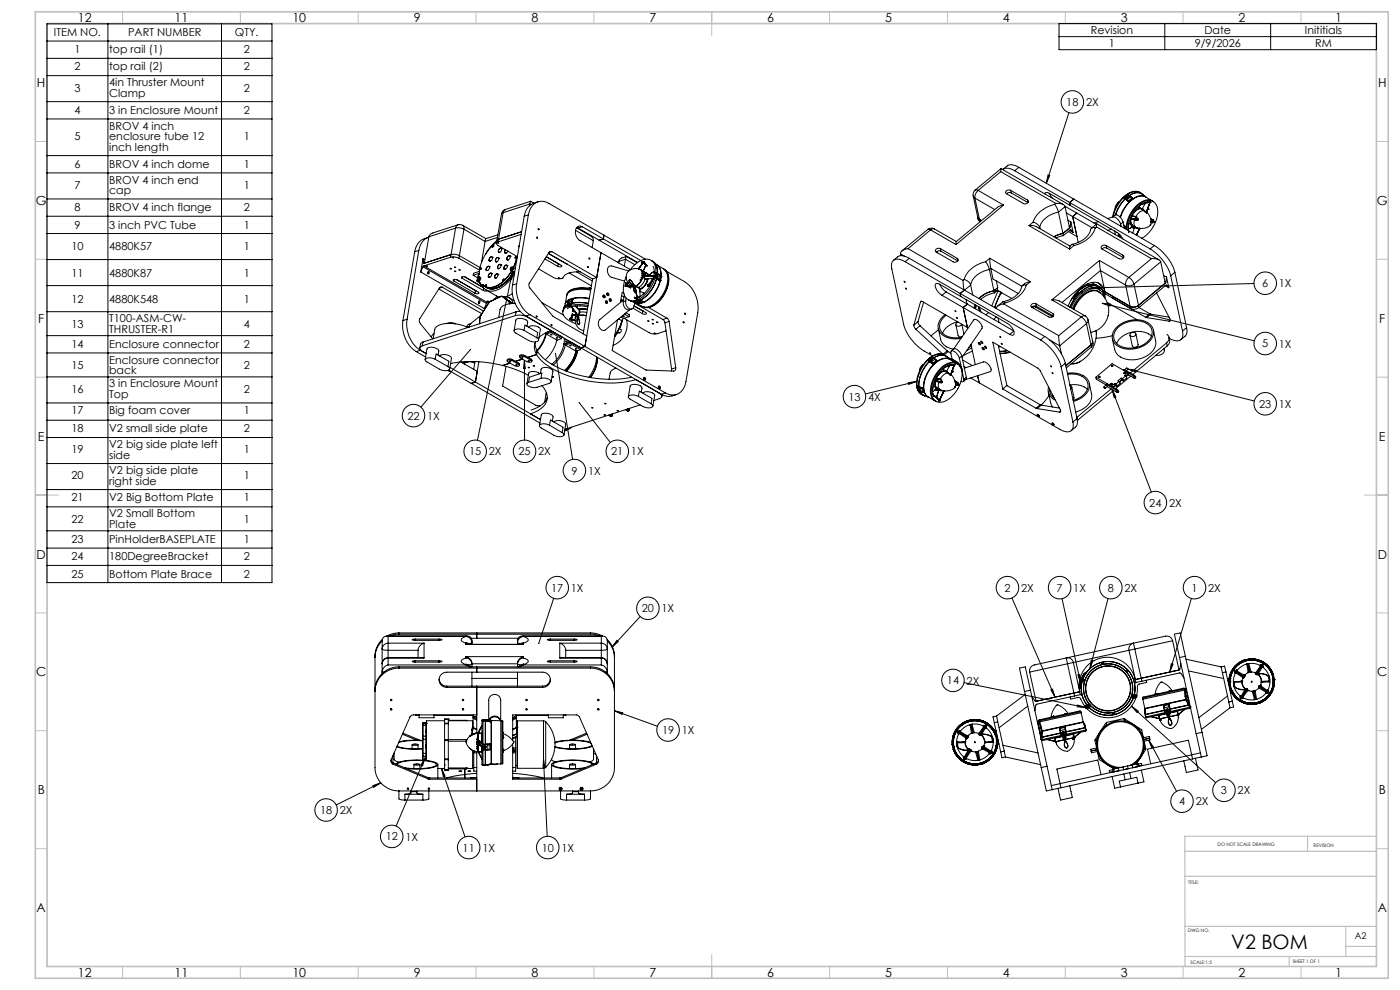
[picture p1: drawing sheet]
<svg xmlns="http://www.w3.org/2000/svg" width="594mm" height="420mm" viewBox="0 0 594 420" stroke-linecap="round" stroke-linejoin="round" font-family="sans-serif">
<defs><g id="words">
<text font-size="8.5" x="522.4" y="402.7">V2 BOM</text>
<g font-size="5.3">
<text x="33.1" y="9.5">12</text>
<text x="74.1" y="9.5">11</text>
<text x="124.1" y="9.5">10</text>
<text x="175.5" y="9.5">9</text>
<text x="225.5" y="9.5">8</text>
<text x="275.5" y="9.5">7</text>
<text x="325.5" y="9.5">6</text>
<text x="375.5" y="9.5">5</text>
<text x="425.5" y="9.5">4</text>
<text x="475.5" y="9.5">3</text>
<text x="525.5" y="9.5">2</text>
<text x="566.5" y="9.5">1</text>
<text x="15.7" y="37">H</text>
<text x="584.7" y="37">H</text>
<text x="15.2" y="87">G</text>
<text x="584.2" y="87">G</text>
<text x="16.2" y="137">F</text>
<text x="585.2" y="137">F</text>
<text x="16.1" y="187">E</text>
<text x="585.1" y="187">E</text>
<text x="15.5" y="237">D</text>
<text x="584.5" y="237">D</text>
<text x="15.4" y="287">C</text>
<text x="584.4" y="287">C</text>
<text x="16" y="337">B</text>
<text x="585" y="337">B</text>
<text x="15.5" y="387">A</text>
<text x="584.5" y="387">A</text>
<text x="33.1" y="414.5">12</text>
<text x="74.1" y="414.5">11</text>
<text x="124.1" y="414.5">10</text>
<text x="175.5" y="414.5">9</text>
<text x="225.5" y="414.5">8</text>
<text x="275.5" y="414.5">7</text>
<text x="325.5" y="414.5">6</text>
<text x="375.5" y="414.5">5</text>
<text x="425.5" y="414.5">4</text>
<text x="475.5" y="414.5">3</text>
<text x="525.5" y="414.5">2</text>
<text x="566.5" y="414.5">1</text>
</g>
<g font-size="4.7">
<text x="22.9" y="15.4">ITEM NO.</text>
<text x="54.3" y="15.4">PART NUMBER</text>
<text x="99.6" y="15.4">QTY.</text>
<text x="462.8" y="14.5">Revision</text>
<text x="511" y="14.5">Date</text>
<text x="553.7" y="14.5">Inititials</text>
<text x="31.6" y="22.3">1</text>
<text x="46.3" y="22.3">top rail (1)</text>
<text x="103.4" y="22.3">2</text>
<text x="470.5" y="20">1</text>
<text x="506.9" y="20">9/9/2026</text>
<text x="558" y="20">RM</text>
<text x="31.6" y="29.6">2</text>
<text x="46.3" y="29.6">top rail (2)</text>
<text x="103.4" y="29.6">2</text>
<text x="31.6" y="38.8">3</text>
<text x="46.3" y="36.6">4in Thruster Mount</text>
<text x="46.3" y="41.1">Clamp</text>
<text x="103.4" y="38.8">2</text>
<text x="452.4" y="44.9">18</text>
<text x="460.8" y="45">2X</text>
<text x="31.6" y="48.5">4</text>
<text x="46.3" y="48.5">3 in Enclosure Mount</text>
<text x="103.4" y="48.5">2</text>
<text x="31.6" y="59.5">5</text>
<text x="46.3" y="55">BROV 4 inch</text>
<text x="46.3" y="59.5">enclosure tube 12</text>
<text x="103.4" y="59.5">1</text>
<text x="46.3" y="64">inch length</text>
<text x="31.6" y="71.4">6</text>
<text x="46.3" y="71.4">BROV 4 inch dome</text>
<text x="103.4" y="71.4">1</text>
<text x="46.3" y="77.9">BROV 4 inch end</text>
<text x="31.6" y="80.1">7</text>
<text x="46.3" y="82.4">cap</text>
<text x="103.4" y="80.1">1</text>
<text x="31.6" y="89.3">8</text>
<text x="46.3" y="89.3">BROV 4 inch flange</text>
<text x="103.4" y="89.3">2</text>
<text x="31.6" y="97.1">9</text>
<text x="46.3" y="97.1">3 inch PVC Tube</text>
<text x="103.4" y="97.1">1</text>
<text x="30.3" y="106.3">10</text>
<text x="46.3" y="106.3">4880K57</text>
<text x="103.4" y="106.3">1</text>
<text x="30.3" y="117.3">11</text>
<text x="46.3" y="117.3">4880K87</text>
<text x="103.4" y="117.3">1</text>
<text x="535.5" y="121.8">6</text>
<text x="542.6" y="121.9">1X</text>
<text x="30.3" y="128.4">12</text>
<text x="46.3" y="128.4">4880K548</text>
<text x="103.4" y="128.4">1</text>
<text x="46.3" y="136.7">T100-ASM-CW-</text>
<text x="30.3" y="139">13</text>
<text x="46.3" y="141.2">THRUSTER-R1</text>
<text x="103.4" y="139">4</text>
<text x="30.3" y="147.7">14</text>
<text x="46.3" y="147.7">Enclosure connector</text>
<text x="103.4" y="147.7">2</text>
<text x="535.5" y="147.4">5</text>
<text x="542.6" y="147.5">1X</text>
<text x="46.3" y="154.2">Enclosure connector</text>
<text x="30.3" y="156.5">15</text>
<text x="46.3" y="158.7">back</text>
<text x="103.4" y="156.5">2</text>
<text x="30.3" y="166.7">16</text>
<text x="46.3" y="164.4">3 in Enclosure Mount</text>
<text x="103.4" y="166.7">2</text>
<text x="46.3" y="168.9">Top</text>
<text x="360" y="169.9">13</text>
<text x="368.3" y="170">4X</text>
<text x="534.3" y="173">23</text>
<text x="542.6" y="173.1">1X</text>
<text x="30.3" y="175.8">17</text>
<text x="46.3" y="175.8">Big foam cover</text>
<text x="103.4" y="175.8">1</text>
<text x="172.9" y="178">22</text>
<text x="181.2" y="178.1">1X</text>
<text x="30.3" y="183.2">18</text>
<text x="46.3" y="183.2">V2 small side plate</text>
<text x="103.4" y="183.2">2</text>
<text x="46.3" y="190.1">V2 big side plate left</text>
<text x="30.3" y="192.4">19</text>
<text x="46.3" y="194.6">side</text>
<text x="103.4" y="192.4">1</text>
<text x="199" y="193.2">15</text>
<text x="207.4" y="193.2">2X</text>
<text x="220" y="193.2">25</text>
<text x="228.4" y="193.2">2X</text>
<text x="259.3" y="193.2">21</text>
<text x="267.7" y="193.2">1X</text>
<text x="30.3" y="203.4">20</text>
<text x="46.3" y="201.1">V2 big side plate</text>
<text x="103.4" y="203.4">1</text>
<text x="242.4" y="201.3">9</text>
<text x="249.5" y="201.4">1X</text>
<text x="46.3" y="205.7">right side</text>
<text x="30.3" y="212.6">21</text>
<text x="46.3" y="212.6">V2 Big Bottom Plate</text>
<text x="103.4" y="212.6">1</text>
<text x="487.6" y="214.9">24</text>
<text x="496" y="215">2X</text>
<text x="30.3" y="221.8">22</text>
<text x="46.3" y="219.5">V2 Small Bottom</text>
<text x="103.4" y="221.8">1</text>
<text x="46.3" y="224.1">Plate</text>
<text x="30.3" y="230.5">23</text>
<text x="46.3" y="230.5">PinHolderBASEPLATE</text>
<text x="103.4" y="230.5">1</text>
<text x="30.3" y="237.4">24</text>
<text x="46.3" y="237.4">180DegreeBracket</text>
<text x="103.4" y="237.4">2</text>
<text x="30.3" y="245.2">25</text>
<text x="46.3" y="245.2">Bottom Plate Brace</text>
<text x="103.4" y="245.2">2</text>
<text x="233.9" y="251">17</text>
<text x="242.2" y="251.1">1X</text>
<text x="426.2" y="251">2</text>
<text x="433.2" y="251.1">2X</text>
<text x="448.3" y="251">7</text>
<text x="455.4" y="251.1">1X</text>
<text x="470" y="251">8</text>
<text x="477.1" y="251.1">2X</text>
<text x="505.5" y="251">1</text>
<text x="512.6" y="251.1">2X</text>
<text x="272.3" y="259.7">20</text>
<text x="280.7" y="259.8">1X</text>
<text x="401.8" y="290.3">14</text>
<text x="410.1" y="290.4">2X</text>
<text x="280.9" y="311.4">19</text>
<text x="289.2" y="311.4">1X</text>
<text x="500.2" y="341.6">4</text>
<text x="507.3" y="341.6">2X</text>
<text x="518" y="337">3</text>
<text x="525.1" y="337">2X</text>
<text x="135.8" y="345.3">18</text>
<text x="144.2" y="345.4">2X</text>
<text x="163.6" y="356.5">12</text>
<text x="172" y="356.6">1X</text>
<text x="196.3" y="361.2">11</text>
<text x="204.6" y="361.3">1X</text>
<text x="229.8" y="361.2">10</text>
<text x="238.2" y="361.3">1X</text>
</g>
<text font-size="3.9" x="574.9" y="398.5">A2</text>
<g font-size="2">
<text x="516.6" y="359">DO NOT SCALE DRAWING</text>
<text x="557.3" y="359.2">REVISION</text>
<text x="504.1" y="374.9">TITLE:</text>
<text x="504" y="395.5">DWG NO.</text>
<text x="505.1" y="408.9">SCALE:1:5</text>
<text x="548.5" y="408.6">SHEET 1 OF 1</text>
</g>
</g></defs>
<g fill="none" stroke="#000" stroke-width=".42">
<path d="M19.9 10.1h95.5v237.1h-95.5zM19.9 17.4h95.5M45.8 10.1v237.1M94 10.1v237.1M449.3 10h134.7v11.1h-134.7zM449.3 15.5h134.7M494.2 10v11.1M539.1 10v11.1M19.9 24.7h95.5M19.9 32.1h95.5M19.9 43.1h95.5M19.9 50.5h95.5"/>
<path d="M453.5 47.8l-9.6 29.9M19.9 66h95.5M19.9 73.4h95.5M424.6 72.8l-9.6 8M424.6 72.8l23.4 13.5M424.7 71.6l-10.9 9M424.7 71.6l-.1 1.2M424.7 71.6l26.4 15.2M425.4 71.9a4.2 4.2 0 0 1 5.1 .5M430.5 72.4l57.5 33.2M432.3 71a4.4 4.4 0 0 0-5-.6l-1.7 1.4M432.3 71l57.5 33.2"/>
<path d="M432.3 71l-1.8 1.4M444.7 74.2l.7 .3-1.5 3.2zM19.9 84.4h95.5M19.9 91.7h95.5M19.9 99.1h95.5M193.3 96.8l1.5-.2 2 .6M193.3 96.8l-11.3 3.7M193.3 96.8l-1.9 11.2M194.3 95.4l1-.1 1.1 .3M194.3 95.4l-10.8 3.5-1.1 .7-.4 .9M194.3 95.4l-.6 .4-.4 1M196.4 95.6l.4 .6v1"/>
<path d="M196.4 95.6l9.8 5.7M196.8 97.2l9 5.2M196.8 97.2l-1.9 11.3M211.2 99.6l-5.1 1.7-.3 1.1M212.8 90.8l-2 11.3M213.5 90.2l-.7 .6M213.5 90.2l-2 11.3M214.5 88.8a2.41 2.41 0 0 0-1.7 2M214.5 88.8l-.6 .4-.4 1M221.1 99.4l-9.8 3.2M221.3 98.3l-9.8 3.2M222.4 91.7l-4.9 29.2"/>
<path d="M224.2 91.1a5.7 5.7 0 0 1 8.7-4.8l41 23.7M224.2 91.1l-5 29.3M224.2 91.1l-1.8 .6M224.8 86.6l-11.3 3.6M224.8 86.6l-.1 .7M224.8 86.6l.4 .2M225.1 85.4l-.3 1.2M225.1 85.4l-10.6 3.4M225.1 85.4l1.4 .8M228.2 85.6a6.8 6.8 0 0 0-5.8 6.1M244.2 97.7l7.5 4.4M244.6 96.6l6.2 3.6 .8 .9 .1 1"/>
<path d="M244.7 96.5l.6 .2M245.3 96.7l25.2 14.6M247 96.2a2.08 2.08 0 0 0-2.4 .3 2.08 2.08 0 0 0-.4 2.4 4.3 4.3 0 0 0 1.8 3.1l21.4 12.4M247 96.2l24.9 14.3M247 96.2l-1.7 .5M256.3 99.8l-.3 1.6-1.8 .5M393.6 97.4l1.2 .1M393.6 97.4l-10.9 9.1M394.8 97.5l-9.5 8M394.8 97.5l10.8 6.3M396.5 97.1a2.6 2.6 0 0 0-2.9 .3M396.5 97.1l-.7-.1-1 .5"/>
<path d="M396.5 97.1l9.2 5.4M412.9 83.1l.7 .9M412.9 83.1l1.9 9M413.6 84l2 9.1M413.6 84l8.5 4.9M413.8 80.6a2.52 2.52 0 0 0-.9 2.5M413.8 80.6l1.2 .2M414.8 92l.8 1.1M414.8 92.1l.8 1M414.8 92.1l.3 1.2 .6 .7M415 80.8a4 4 0 0 0-1.4 3.2M415 80.8l10.8 6.2"/>
<path d="M415.6 93.1l.9 .5M415.6 93.1l.1 .9M415.7 94h.2M425.8 87l-2.6 .9-17.5 14.6M425.8 87l-20.2 16.8M427 82.2l7.2 4.1a1.16 1.16 0 0 0 1.5 .1 1.16 1.16 0 0 0 .3-1.5M428.8 80.7a1.16 1.16 0 0 0-1.5 0 1.16 1.16 0 0 0-.3 1.5M428.8 80.7l7.2 4.2M428.8 80.7l.2 1.1M429 81.8a1.73 1.73 0 0 0-2 .4M429 81.8l7.1 4.2-.1-1.1M436.6 95.7l2.8 .3 14.6 8.4"/>
<path d="M436.6 95.7l17.2 10M438.4 94.2a4 4 0 0 1 2.7 2.4M438.4 94.2l-1.8 1.5M441.1 96.6l.1 .4M441.1 96.6l-.2 .2M445.2 82l28.7 16.6 1.4 1.1 1.1 1.7M445.2 82a1.1 1.1 0 0 0-1.9 .3M445.2 82l1.4 2.2M447.5 86.7a12.1 12.1 0 0 0-9.1 7.5M447.5 86.7l1.6 3.3M448 86.3h.5a3.1 3.1 0 0 1 3.4 1.4M448 86.3l-.5 .4"/>
<path d="M449.1 90a9.4 9.4 0 0 0-8 6.6M449.1 90l1.9 9M451 99l-3.9 1.5M451 99l.2 1M451.2 100l-3.1 1M451.8 87.5l5.1 2.9M451.9 87.7l-2.8 2.3M451.9 87.7l1.9 9M452.4 90.3l2.7 1.6M453.1 93.4l1.2 .7M453.6 96l.5 .2M453.8 96.7l-2.8 2.3"/>
<path d="M453.8 97.8l1.5 .9M454.1 96.2l-.3 .5M454.3 97.5l.1 .1M454.3 94.1l-.2 2.1M454.3 94.1l1 4.6M454.4 97.6l-3.2 2.4M454.4 97.6l.9 1.1M455.1 91.9l2.4 11M455.1 91.9l8.2 4.7M455.1 91.9l1.9 8.4-3.8-2.1M455.6 84.5l-1.7 1.4 .2 1.3M456.9 90.4l-1.8 1.5"/>
<path d="M456.9 90.4l8.2 4.8M464.7 96.6a1.68 1.68 0 0 0-2.3 1.9 10.3 10.3 0 0 1-7.5 5.2M464.7 96.6a11.7 11.7 0 0 1-9.1 7.6M465.2 96.3l-.5 .3M465.2 96.3l23.3 13.4M465.3 95l-2.2 1.9M465.3 95l-.1 1.3M465.3 95l26.4 15.2M466 94l-1.8 .6M470 92.7l2.2-.7a3.9 3.9 0 0 1 3.2 3.1M471.6 97.2l-1.5 .5M472.1 92.1l1-.9a3.6 3.6 0 0 1 3.4 3"/>
<path d="M472.9 98l.4 1.6M474.5 99.4l.6 .2 .2 .8-.5-.2zM474.8 85.7a3.2 3.2 0 0 0-1.7 3M474.8 85.7l-.3 .2M474.8 85.7l-.5 .5 .4-.4M474.9 99.5l.4 .5M475.4 95.1v.8M475.4 95.1l.3 .9M476.5 94.2l-1.1 .9M476.5 94.2l.6 2.7M476.5 83.9h.1M476.6 83.9l-2.4 3.2-1.9 4.8"/>
<path d="M476.6 83.9l.7 .5M476.6 83.8l-.1 .1M476.6 83.8l1.6 .8M476.7 95.3l1.1 1.5M477 96.3l.3 .7M477.3 84.4a15.6 15.6 0 0 0-4 6.7M477.3 84.4l.1 .1M477.4 84.5a15.9 15.9 0 0 0-4 6.6M477.4 84.5l.2 .1M477.6 83.3a.45 .45 0 0 1 .6-.2 .45 .45 0 0 1 .2 .6 .45 .45 0 0 1-.6 .2 .45 .45 0 0 1-.2-.6zM477.6 84.6l1.2 .9M477.6 84.6l.5 .3"/>
<path d="M477.7 83.6v.1M477.7 83.9h.2M477.8 96.8h.1M477.8 96.8l-.4 .2M477.8 83.9h.1M477.8 96.8l.3 .6M477.8 83.6h-.1M477.8 83.6v.1M477.8 83.5l.1 .1M477.8 83.5v.1M477.9 83.3v.2M477.9 83.3h.1"/>
<path d="M477.9 83.5h.1M477.9 83.9h.1M477.9 83.6l-.2 .1M477.9 83.6l.1 .1M477.9 83.3l.1 .1M477.9 83.5l.1 .1M478 83.6l.1 .1M478 83.7h.1M478 83.4h.2M478 83.4v.2M478.1 84.9l.6 .5M478.1 82.5l-1.5 1.3"/>
<path d="M478.1 82.5l1.5 .9M478.2 83.4v.3M478.2 84.6l.7 .5M478.2 84.6l-.1 .3M478.2 82.5h-.1M478.2 83.9h.1M478.2 82.5l.1 .1M478.2 83.4v.1M478.3 83.3l-.1 .1M478.3 83.3v.1M478.3 83.8h.1M478.3 82.6l1.5 .8"/>
<path d="M478.4 83.7l-.2 .2M478.7 85.4l.1 .1M478.8 85.5l.3 .1M478.9 95.4v3.2l-.1-.8M478.9 85.1l-.2 .3M478.9 85.1l.3 .4M479 94.7l1.4 .8M479.1 85.6h.1M479.2 85.6a15.5 15.5 0 0 0-3.9 6.6M479.2 85.5l-.1 .1M479.2 85.5h.1M479.2 85.5v.1"/>
<path d="M479.4 85.4l-.2 .2M479.4 85.4l-.2 .1M479.6 96.7l-.9 .5M479.6 95.1l.6 1.1M479.6 83.4l.7 .6M479.6 92.8l3 .4M479.6 83.4l-1.4 1.2M479.7 96.6l-.1 .1M479.7 92.7h.1M479.7 92.6l2.9 .6M479.7 92.7l2.9 .5M479.7 92.6v.1"/>
<path d="M479.7 92.6l2.9 .5M479.7 92.6h.1M479.7 92.8a2.48 2.48 0 0 0 .8 2.8M479.8 83.4l.6 .5M479.8 83.4h-.2M479.9 92.9a2.58 2.58 0 0 0 .7 2.7M480 84.9l-.6 .5M480.1 91.8l1.1 .1M480.2 96.3l1 .6-1.6-.3M480.2 96.3l1.1 .1M480.2 96.3l-.6 .3M480.2 96.2l-.6 .4"/>
<path d="M480.3 84l-1.4 1.1M480.3 84l.3 .3M480.4 83.9l-.1 .1M480.4 83.9l.3 .4M480.4 84.5l-.4 .4M480.4 84.4l-.4 .5M480.4 84.4v.1M480.6 95.6l1.3 .9M480.6 84.3h.1M480.6 84.3l-.2 .1M480.6 84.3l-.2 .2M480.7 84.3l-.3 .2"/>
<path d="M480.7 84.3h.1M480.7 84.3h-.1M480.8 91.7h.1M480.8 91.7l1.1 .2M480.8 91.7l-.2 .1M481.1 91.9l.6 .2M481.1 93.1l.2 .2M481.2 96l.1 .4M481.2 96l.1 .3M481.3 96.1l.1 .2M481.3 93.3l1.3 .2M481.3 93.3a2.75 2.75 0 0 0 .7 3.2"/>
<path d="M481.3 93.3h.1M481.3 93.2v.1M481.3 96.3v.1M481.4 96.3l.6 .5M481.4 96.3h.1M481.4 96.3l-.8 2.6M481.4 96.2v.1M481.7 92.1l.9 1M481.9 91.9l.9 1M481.9 91.9h.1M481.9 91.9l-.2 .2M482 96.5l1.3 .4"/>
<path d="M482 96.5h.1M482 96.5v.3M482 96.8l1.4 .2M482.6 93.2h.1M482.6 93.2v.3M482.6 93.1v.1M482.7 93.2l.1 .1M482.7 93.2l-.1 .3M482.7 93.2h.2M482.7 93.2h.1M482.8 93.3l-.2 .2M482.8 92.9l.1 .3"/>
<path d="M482.8 92.9l-.2 .2M482.8 92.9l-.1 .3M482.9 93.2l-.1 .1M483 87.8l1.5 .8M483.1 87.7l.7 .5M483.3 96.9h.3M483.3 96.9l.1 .1M483.3 96.9l.2 .1M483.4 97v.1M483.4 97l-1.3 2.7M483.5 97.1l-1.3 2.7M483.5 97.1h.1"/>
<path d="M483.5 97.1l-1.4 2.7M483.5 97h.1M483.5 97l-.1 .1M483.6 96.9l-.1 .1M483.6 96.9h.1M483.7 96.9l-.2 .1M483.7 96.9l-.2 .2M483.7 96.9h.1M483.7 96.9h-.1M484 81.8a5.7 5.7 0 0 0-7.2 1.7 15.7 15.7 0 0 0-4.7 8.6M484.4 88.8l.7 .5M484.4 88.7v.1"/>
<path d="M484.4 88.7h.1M484.5 86.6a13.8 13.8 0 0 0-5.8 10M484.5 88.7h.1M484.5 86.6h1.2M484.5 88.7a2.79 2.79 0 0 0-3.5 1.4M484.6 88.7h-.1M484.6 88.7a4 4 0 0 0-4.4 3.1M484.6 82.3l.4 .3M484.6 82.3a4.9 4.9 0 0 0-6.3 .3M484.6 82.3a4.8 4.8 0 0 0-5.6 .7M484.6 88.6l.7 .5M484.6 88.6h.1"/>
<path d="M484.6 88.6l-.2 .2M485 82.5a4.8 4.8 0 0 0-5.9 .5M485 86.3l.8 .1M485 82.5l1.3 1.2M485.1 89.3a4.4 4.4 0 0 0-3.2 2.6M485.1 89.3l1.1 .9M485.1 89.3h.1M485.3 89.1l1.1 .9M485.3 89.1l-.2 .2M485.4 86.1l.1 .2M485.5 86.3h.1M485.5 86.3l-.1 .1"/>
<path d="M485.6 86.3v.1M485.6 86.3l-.1 .1M485.6 86.3h.1M485.7 86l.1 .1M485.8 86.1l.1 .2M485.8 86.1h.1M486.1 85.9l-1.5 2.7M486.2 90.2l.2 .1M486.2 83.6a4.6 4.6 0 0 0-5.5 .7M486.2 85.8l.4 .3M486.3 85.8l-2.4 1.2M486.4 90h.1"/>
<path d="M486.4 90l-.2 .2M486.4 90.1v.2M486.4 90.1l-.2 .1M486.4 90.1l.1 .1M486.4 90.3h.1M486.4 90l.1 .2M486.4 90v.1M486.5 89.9a5.6 5.6 0 0 1 1.7 5.6l-.4 .4a5.9 5.9 0 0 1-4.1 1M486.5 90.2l-.1 .1M487 85.7l-1.1 .2M487 85.7h.1M487 85.7l-.4 .4"/>
<path d="M487 85.9l-.4 .2M487.1 85.7l-.1 .2M487.2 88.2l.1 .5M487.2 88l.3 .8M487.3 88.7l-.5 .3M487.3 88.7l-.4 .1M487.9 85.7h.1M487.9 85.7h-.8M487.9 85.8l-.9 .1M487.9 85.8l-1.5 4.2M487.9 85.7v.1M487.9 85.8h.1"/>
<path d="M488 85.8h.1M488 85.8l-1.6 4.2M488 85.7v.1M488 85.7h.1M488 85.7l-.1 .1M488.1 85.7l-.1 .1M488.1 85.7h.1M488.2 92.7l1.2 .6M488.2 92.8l.6 .4M488.3 93.2l.2 .1M488.4 94.4h.6M488.4 94.2l1.3 .1"/>
<path d="M488.4 94l1.4 .2M488.4 94.1l1.3 .2M488.5 93.3l.3 .1M488.8 93.4l.3 .1M488.8 93.2v.2M488.8 93.2l.6 .1M488.9 94.3l.1 .1M488.9 85.2l-2.8-1.6a6 6 0 0 0-7 2.2 15.7 15.7 0 0 0-3.7 6.5M489.1 93.5l.7 .7M489.1 93.5h.2M489.3 93.5l.6 .6M489.4 85.6a6.6 6.6 0 0 1 1.1 8 13.6 13.6 0 0 1-6.1 7.5"/>
<path d="M489.4 93.3l-.1 .2M489.4 85.6a5.6 5.6 0 0 0-6.8 1.9 14.3 14.3 0 0 0-4.4 10M489.4 85.6a5 5 0 0 0-6.6 1.1 14.5 14.5 0 0 0-5 10.1M489.7 94.4h-.7M489.7 94.3v.1M489.7 94.2l.2 .1M489.7 94.2v.1M489.8 94.2h-.1M489.8 94.2h.1M489.8 94.2l-1.4-.2 1.3 .2M489.9 94.3l-.2 .1M489.9 94.1v.1"/>
<path d="M489.9 94.1l-.1 .1M489.9 94.2v.1M19.9 110.1h95.5M176 106.8l-5 29.2M177.7 106.2l-5 29.2M177.7 106.2l-1.7 .6M178.5 115.4l27 15.5 .9-2.2M179.5 113.2l-1 2.2M179.5 113.2l26.9 15.5M179.5 109.7l.2 1.8M179.5 109.7l-1 5.7M179.5 109.7l.8 .5"/>
<path d="M179.7 111.5l.3 .2M179.8 112.8l-.3 .4M179.8 112.8l27 15.6M180.8 112.8l.6 .2zM181.4 115.7l.2 .3M181.4 115.8a.43 .43 0 0 1 .3-.6 .43 .43 0 0 1 .5 .3 .43 .43 0 0 1-.3 .5M181.4 115.8l.1 .3 .4-.1M181.4 115.8l.3-.3 .2 .5M181.6 116l-.1 .1M181.6 116v.2M181.8 100.7a6.8 6.8 0 0 0-5.8 6.1M181.9 100.7a6.5 6.5 0 0 0-4.2 5.5"/>
<path d="M182 100.5l-2 11.2M190.9 113.9l.6 .2zM191.2 109.1l1.5-.1 2 .6M191.2 109.1l-11.4 3.7M191.4 108l2-.1 1.5 .6M191.4 108l-11.4 3.7M191.4 108l-.2 1.1M191.9 109.2l.6 .1zM192.6 119.2l-.3-.3a.99 .99 0 0 1 1.7-.1l9.2 5.4a1.02 1.02 0 0 1-1.7 .2M192.6 119.2l8.9 5.2M192.7 118.5l-.1 .7M192.8 113.3l.6 .2z"/>
<path d="M192.8 115l.6 .2zM193.7 118.6l8.1 4.7M194.7 114.4l.6 .2zM194.7 109.6l8.8 5M194.9 108.5l-.2 1.1M194.9 108.5l8.8 5M196.1 118.1l-.3-.3a1.02 1.02 0 0 1 1.7-.2l7.4 4.3M196.1 118.1l9 5.1M196.2 117.4l-.1 .7M197.2 117.5l7.7 4.4M200.8 116.8l1.9 1.1M202.5 119.5l1.2 .6"/>
<path d="M202.6 118.6l.5-.4a.5 .5 0 0 1 .1 .8 .5 .5 0 0 1-.7 0zM203 117.3v.3zM203 116l.3 .1M203 116l-2.2 .8M203 116l.3 .3M203 117.7l.3-.1-.2 .4zM203.1 116.9l-.4 .1 .3 .1M203.2 118.8v.2M203.3 118.7l-.4 .2 .1 .4M203.4 115.1l-2.5 .8-.1 .9M203.4 118.7l.4 .2M203.4 117.5l.5 .2v.5"/>
<path d="M203.4 119.5l.6 1.2M203.4 119.6l.7 1.2M203.6 118a.44 .44 0 0 0-.3-.6 .44 .44 0 0 0-.6 .4l-.3 1.1a.45 .45 0 0 0 .3 .6 .45 .45 0 0 0 .5-.3l.2-.5M203.6 118l-.2 .7M203.6 118l.3 .2M203.7 114.2h.1M203.7 114.2l.2 .1M203.9 118.2v.3M204.2 113.8h-.4l-.1 .4M204.2 113.8l-.5 .4M204.2 113.8v.1M205.8 102.4l-1.5 9"/>
<path d="M206.3 114.5h.1M206.3 114.5l.7 .2M206.3 114.5l.5 .3M207.2 117.4h.1M207.2 117.4l.7 .2M207.2 117.4l.5 .3M207.5 110.5h.1M207.5 110.5l.7 .2M207.5 110.5l.5 .3M207.7 113.2a1.01 1.01 0 0 0-1.2 .2 1.01 1.01 0 0 0-.2 1.1M207.7 113.2v.4a.88 .88 0 0 1-.4 1 .88 .88 0 0 1-1-.1M207.7 113.2h.1"/>
<path d="M207.7 113.2v.3M207.7 113.2a.98 .98 0 0 0-1.2 .1 .98 .98 0 0 0-.2 1.2M208.6 116.1a.99 .99 0 0 0-1.2 .2 .99 .99 0 0 0-.2 1.1M208.6 116.1v.2a.99 .99 0 0 1-.3 1 .99 .99 0 0 1-1.1 .1M208.6 116.1h.1M208.6 116.1v.2M208.6 116.1a.98 .98 0 0 0-1.2 .1 .98 .98 0 0 0-.2 1.2M208.8 104.8h.1M208.9 104.8h.2zM208.9 109.2a1.01 1.01 0 0 0-1.1 .2 1.01 1.01 0 0 0-.3 1.1M208.9 109.2l.1 .4a.88 .88 0 0 1-.4 1 .88 .88 0 0 1-1.1-.1M208.9 109.2h.1"/>
<path d="M208.9 109.2l.1 .2M208.9 109.2a.98 .98 0 0 0-1.2 .1 .98 .98 0 0 0-.2 1.2M209.3 104.3h-.3l-.2 .5M209.3 104.3l-.5 .5M209.3 104.3h.1M209.3 104.3l-.4 .5M209.9 117.7h.1M209.9 117.7l.7 .2M209.9 117.7l.5 .3M210.2 110.8h.1M210.2 110.8l.7 .2M210.2 110.8l.5 .3"/>
<path d="M210.7 102.8a19.4 19.4 0 0 0-7.6 13.9l-.1 .6M210.8 102.1l-.3 .2a19 19 0 0 0-4.4 5.4M210.8 102.1l-.2 1.1M211.1 103l.6 .1zM211.1 100.7l-5.3 1.7M211.1 113.7h.1M211.2 113.7l.6 .2M211.2 113.7l.4 .3M211.3 116.4a1.01 1.01 0 0 0-1.2 .2 1.01 1.01 0 0 0-.2 1.1M211.3 116.4l-.1 .7a.83 .83 0 0 1-.5 .7 .83 .83 0 0 1-.8-.1M211.3 116.4h.1M211.3 116.4v.2"/>
<path d="M211.3 116.4a.98 .98 0 0 0-1.2 .2 .98 .98 0 0 0-.2 1.1M211.3 102.6a.8 .8 0 0 0-.7 .8 .8 .8 0 0 0 .8 .8l8.1 4.7M211.5 106.8h.1M211.5 106.8l.7 .2M211.5 106.8l.4 .3M211.5 101.5l-.7 .6M211.5 101.5l-.2 1.1M211.6 109.5a.99 .99 0 0 0-1.2 .2 .99 .99 0 0 0-.2 1.1M211.6 109.5v.4a.86 .86 0 0 1-.4 1 .86 .86 0 0 1-1-.1M211.6 109.5h.1M211.6 109.5v.3M211.6 109.5a.98 .98 0 0 0-1.2 .1 .98 .98 0 0 0-.2 1.2"/>
<path d="M212.5 112.4a1.01 1.01 0 0 0-1.1 .2 1.01 1.01 0 0 0-.3 1.1M212.5 112.4v.2a.99 .99 0 0 1-.3 1 .99 .99 0 0 1-1.1 .1M212.5 112.4h.1M212.5 112.4v.3M212.5 112.4a.98 .98 0 0 0-1.1 .1 .98 .98 0 0 0-.2 1.2M212.9 105.5a1.03 1.03 0 0 0-1.2 .2 1.03 1.03 0 0 0-.2 1.1M212.9 105.5v.2a.98 .98 0 0 1-.4 1 .98 .98 0 0 1-1 .1M212.9 105.5v.2M212.9 105.5a.97 .97 0 0 0-1.2 .1 .97 .97 0 0 0-.2 1.2M212.9 105.5h.1M213.4 118.9h.1M213.5 118.9l.2 .1z"/>
<path d="M213.8 114h.1M213.8 114l.7 .2M213.8 114l.5 .3M213.9 118.5l-.5 .4M213.9 118.5l-.2 .4h-.3M213.9 118.5h.1M213.9 118.5v.1M214.1 107.1h.1M214.1 107.1l.3 .3 .4-.1M214.1 107.1l.5 .3M214.4 106l-.3 1.1zM215.1 110h.1"/>
<path d="M215.1 110l.7 .2M215.1 110l.4 .3M215.2 112.7a.99 .99 0 0 0-1.2 .2 .99 .99 0 0 0-.2 1.1M215.2 112.7v.5a.88 .88 0 0 1-.4 .9 .88 .88 0 0 1-1-.1M215.2 112.7h.1M215.2 112.7v.3M215.2 112.7a.98 .98 0 0 0-1.2 .1 .98 .98 0 0 0-.2 1.2M215.4 106.6a.78 .78 0 0 1-.4 .7 .78 .78 0 0 1-.9-.2M216.5 108.7a1.01 1.01 0 0 0-1.2 .1 1.01 1.01 0 0 0-.2 1.2M216.5 108.7v.4a.88 .88 0 0 1-.4 1 .88 .88 0 0 1-1-.1M216.5 108.7h.1M216.5 108.7v.3"/>
<path d="M216.5 108.7a.98 .98 0 0 0-1.2 .1 .98 .98 0 0 0-.2 1.2M216.6 114.6a.78 .78 0 0 1 .1-1.3 .78 .78 0 0 1 1.2 .5 .78 .78 0 0 1-.9 1M216.6 114.6l.4 .2M217 114.8l.1 .1M217 114.8l1.3 .8M217.1 114.8a12.3 12.3 0 0 1-9.8 7.1l-2.3-1M217.1 114.9l1 .5M217.2 113.8l.3-.2a.49 .49 0 0 1 .2 .7 .49 .49 0 0 1-.8 .1zM217.2 114.9a12.4 12.4 0 0 1-9.8 7.2l-2.4-1.1M217.5 115.1l-.4 3.5-.7-.1zM217.5 115.1l-14.9 71.7M217.8 114l-.4 .1 .1 .4"/>
<path d="M217.9 115.3a12.7 12.7 0 0 1-9.6 7.2M218 115.4a12.5 12.5 0 0 1-9.7 7.1l-1.8-.5a6.4 6.4 0 0 0 7.3-1.5 17.3 17.3 0 0 0 4.3-5.1M218.1 115.4l.2 .2M218.2 116.3a13.4 13.4 0 0 1-10 7.2 4.4 4.4 0 0 1-3.9-2.5M218.3 115.6h.1M218.6 109.4h.1M218.6 109.4l.2 .1M218.7 113.8l-.1 .1M218.7 113.9l-.1 .1M219 109l-.4 .4M219 109l-.1 .4h-.3M219 109h.1"/>
<path d="M219 109l.1 .1M219.3 108.7l-1.5 4.8 .9 .5M219.4 108.8l-1.5 4.7M220.3 104.4l-.3 .1 .2 .2M228.5 114.1l6.9 3.9a3.4 3.4 0 0 0 3.6-.4 7.7 7.7 0 0 1 7.3-2.3M231.2 109.8l5.5 3.2M234.1 106.8l-.6-.1-.5 .3-8.4 13.1-.1 1.6 10.1 12.5 14.4 8.3-.8 4.5M234.1 106.8l19.1 11-1.8 .5M234.1 106.8l-1.2 .4M236.9 111.9l-5.1-3 6.6 3.9a1.02 1.02 0 0 1-1.7 .2M236.9 111.9l.2 .1M236.9 111.9l-.2 1.1"/>
<path d="M236.9 118l.6 .1zM240.2 111.8h.1M240.2 111.8l-7.5-4.3 18.7 10.8M240.2 111.8l.1 .2M241.5 115.8l9.4 5.5M244.6 115.3l6.7 3.9M251.4 118.3l-4 23.3M251.7 102.1l-.5 2.9M255 107.2l-6.8 39.8M262.6 110.9l-.2 .6M262.6 110.9l-.1 .6M262.6 110.8l-.6 .4"/>
<path d="M265.4 110l-2.8 .9M265.4 110l-.5 2.9M265.4 110l3.9 2.3M265.7 117.5a8.5 8.5 0 0 0 .2 9.2l1.1 .7M265.7 108.8l-2.4 .9-.7 1.2M265.7 108.8l-.3 1.2M265.7 108.8l4.6 2.7M266.4 119.9l-.6 .8M266.5 120l-.7 .8M266.8 115l-7.3-2.2a1.83 1.83 0 0 0-1.7 .9 1.83 1.83 0 0 0 0 2l.6 1.1 .8 .8 5.8 1.7M267.7 114.4a5.1 5.1 0 0 1 4.3 .1M267.7 114.4a4 4 0 0 0-2.1 3.6 4 4 0 0 0 2.4 3.4"/>
<path d="M272 114.5l.7 .8M272 114.5l1.2 1.7M272 114.5l1.5 1.1 .4 1.3M272 118.7l-.2 .4M272.2 111.2l1.1-.3 1.4 1.8M272.2 111.2l.3 .6M272.2 117.7l-.1 .3 .4 .2-.3 .6h-.6l.4 .4a3.5 3.5 0 0 1-4 2.2M272.2 111.2h.1M272.2 117.7l.4 .1M272.2 117.7l.2 .1M272.2 111.2l.4 .6M272.3 115.2l.5 .8"/>
<path d="M272.3 115.2l.4 .1M272.3 116.9l.3 .1M272.3 115.2h-.1M272.4 117.8l-.1 .3M272.4 117.8h.2M272.4 116.8l-.1 .2 .4 .2M272.4 116.8l.4 .1M272.4 116.8h-.1M272.5 115.9l.3 .5M272.5 115.9l.3 .1M272.5 115.9h-.2M272.6 117v.1"/>
<path d="M272.7 115.3l-.2 .1M272.7 117.2l.1 .2M272.7 117.2l-.1 .5a5.8 5.8 0 0 1-3.1 3.8M272.7 117.1v.1M272.7 117.2h.1M272.7 117.1l.1 .1M272.7 117.2l-.1 .6M272.7 111.5l.1 .1M272.8 117.4h.1M272.8 117.4l.9 1M272.8 116.9v.1M272.8 117l-.1 .1"/>
<path d="M272.8 117h.1M272.8 116.9l-.2 .1M272.8 111.5h.1M272.8 116.9h.1M272.8 111.5h-.1M272.8 111.5l-1.9 2.6M272.8 117.2v.2M272.8 116l-.2 .2M272.8 116.9l.2 .1M272.8 116.9h.8M272.8 117.2h.1M272.8 111.3l-.1 .2"/>
<path d="M272.8 111.3v.2M272.8 116.4v.5M272.8 116.4h.1M272.8 111.3h.1M272.9 117l.1 .1M272.9 111.5h.1M272.9 111.3l.2 .1M272.9 111.3v.1M272.9 111.5l-2 2.6M272.9 117l-.1 .2M272.9 111.4l-.1 .1M272.9 111.4v.1"/>
<path d="M272.9 116.4l.1 .1M272.9 111.5l.5 .3M272.9 111.5l-1.9 2.6M273 117.1l-.2 .1M273 117.1v.1M273 117v.1M273 117.2l-.2 .2M273 117.2l.7 .9 .9 .3M273.1 111.4l-.2 .1M273.1 111.4h-.2M273.1 115.1l.9 .6M273.1 111.4l.3 .2"/>
<path d="M273.2 116.2l.2 .3M273.2 116.2l-.3 .2M273.3 116.7l-.5-.3v.5M273.3 110.9l-1.1 .3M273.3 110.9v.1M273.3 110.9l.2 .7M273.4 111.6v.2M273.4 116.6l-.1 .1M273.4 116.5v.1M273.4 111.8l.1 .4M273.4 116.9h4M273.4 116.5l-.2 .1"/>
<path d="M273.4 117h-.4M273.5 112.2l.5 .5M273.5 111.6h-.1M273.5 111.6l.1 .6M273.6 112.2h-.1M273.6 112.2l1.1 .5M273.7 118.4a6.4 6.4 0 0 1-2.7 3.5M273.7 118.4l.9 .2M273.8 113h.1M274 112.7l-1.1 2.3zM274 112.7h.1M274 115.7l.8 1.2"/>
<path d="M274.1 115.7l.9 1.2M274.2 115.8l2 1.1M274.6 118.4h.1M274.6 118.6l.1-.1a5.7 5.7 0 0 1-3.1 4.1l.1-.1M274.6 118.6l.3-.1a5.7 5.7 0 0 1-3.4 4.3M274.7 118.8l-.3 .8M274.7 112.7l-.9 .3M274.7 112.7h.1M275.8 116.3l.1 .5M276.6 110.7a5.6 5.6 0 0 0-7.2 1.6l-2 2.2M276.7 118.5l-1.8 2.3M276.7 118.5l.3 .1"/>
<path d="M276.7 118.5h.3M276.9 115.5l-.5 .3M277 118.6l-1.9 2.5M277 118.5h.1M277 118.5v.1M277 113l.1 .1a9.8 9.8 0 0 1-2.2 9.5l-1.8 2.1-2.3 1.6M277.1 111.1l.4 .3M277.2 111.1l-.7-.5a5.3 5.3 0 0 1 1.8 5M277.2 111.1a5.3 5.3 0 0 1 1.7 4.9M277.2 118l-2.6 .4M277.4 117.1l-4.4 .1M277.4 117l-4.4 .1"/>
<path d="M277.4 117v.1M277.4 117.1v.1M277.4 117h-4.4M277.4 117h.1M277.5 115.2l.1 .5M277.6 115.1l-2 1.5 .1-.2M277.8 117.7l.1 .1M277.9 117.8a14.9 14.9 0 0 1-7 9.3M277.9 117.8l.7 .4M277.9 117.6l-.1 .1M277.9 117.6l1.6 .8M278 116.9l-.2 .8"/>
<path d="M278 116.9l-.1 .7M278.1 116.4l-.1 .5M278.2 115.6l-.1 .8M278.2 115.6v.1M278.2 115.6h.1M278.2 115.7l1.6 .9M278.2 115.7l-.1 .7M278.3 116.9h.1M278.3 116.9v.1M278.3 117h.1M278.3 115.6l1.5 .9M278.3 117.2h.1"/>
<path d="M278.4 117.3h.1M278.4 116.5a.5 .5 0 0 1 .7 .1 .5 .5 0 0 1-.1 .7 .5 .5 0 0 1-.7-.1zM278.4 117.2l.1 .2M278.4 117.4h.1M278.4 117.1h.2M278.5 117.1h.2M278.6 118.2l-.3 .8a14.5 14.5 0 0 1-6.7 8.4M278.6 116.8v.1M278.6 118.2h.1M278.6 116.9h.3M278.6 116.6v.2M278.6 116.9l-.2 .2"/>
<path d="M278.6 116.6l-.1 .1M278.6 116.8l.1 .2M278.6 118.2a14.8 14.8 0 0 1-6.9 9.2M278.6 117.1h.1M278.6 116.8h.1M278.6 118.2l.2 .2M278.7 117.1v.1M278.7 117.2l.1 .2M278.7 117l-.1 .1M278.8 117.3h.1M278.8 118.4l1 .7M278.8 117v.1"/>
<path d="M278.8 118.4l.5 .3M278.8 117.1l.1 .2M278.8 117h.1M278.8 117.1l-.1 .1M278.8 117h-.1M278.9 117.3l-.1 .1M278.9 116.9l-.1 .1M278.9 116.9l-.2 .1M279 116a5.8 5.8 0 0 0-1.5-4.7l1.5 1.3a5.2 5.2 0 0 1 1.4 4.6M279.3 118.7l.4 .3M279.5 118.4l-.2 .3M279.5 118.4l.4 .4"/>
<path d="M279.7 119l.1 .1M279.8 116.5l.4 .4M279.8 116.5v.1M279.8 119.1l.2 .1M279.8 116.6l.4 .4M279.8 116.6l-.3 1.8M279.9 118.8l-.2 .2M279.9 118.8l.2 .2M280 119.2h.1M280.1 119.2a14 14 0 0 1-6.8 8.9M280.1 119l-.1 .2M280.1 119h.1"/>
<path d="M280.1 118.8h.1M280.1 118.8v.2M280.2 116.9v.1M280.2 116.9l.2 .3M280.2 117l-.3 1.8M280.2 117l.2 .3M280.4 117.5l-.3 1.3M280.4 117.5h.1M280.4 117.2v.1M280.4 117.3h.1M280.4 117.3v.2M281.6 114.1l.4 .3"/>
<path d="M282 114.4a6.7 6.7 0 0 1 1.1 8 11.8 11.8 0 0 1-8.5 8.1l-1.6-.3M282 114.4a6.8 6.8 0 0 1 .9 7.9 11.9 11.9 0 0 1-8.3 8.2l-2.1-.5M282.8 115.1l7.6 4.4a13.5 13.5 0 0 1 5.7 13.1l-5.1 29.2a5.7 5.7 0 0 1-8.7 4.9M382.1 107.7l.1 .8M382.1 107.7l1.7 1M383.6 119.3l.4 .5zM384 111a4.1 4.1 0 0 0-5.2-.3l-.5 1.2v1.6l5.1 24.1a20 20 0 0 0 8.7 11.3l3.6 2.1M384 111l57.5 33.2M385.3 105.5a2.93 2.93 0 0 0-3.2 2.2M385.3 105.5l23.3 13.5M385.8 109.6a4.5 4.5 0 0 0-5-.6l-1.7 1.4M385.8 109.6l-1.8 1.4"/>
<path d="M385.8 109.6l23.4 13.5M397.2 106.9l7.2 4.2a1.13 1.13 0 0 0 1.5 0 1.13 1.13 0 0 0 .3-1.5M397.6 106.6l.1 .6M399 105.5a1.23 1.23 0 0 0-1.4-.1 1.23 1.23 0 0 0-.5 1.4l.1 .1M399 105.5l7.2 4.1M399 105.5l.2 1.1M399.2 106.6a1.69 1.69 0 0 0-1.9 .3M399.2 106.6l7.2 4.1-.2-1.1M405.7 102.5l-.1 1.3M408.6 119l.4 4M409.1 118.6a3.8 3.8 0 0 1 2.7 2.3M409.1 118.6l-.5 .4"/>
<path d="M418.2 111a12 12 0 0 0-9.1 7.6M418.2 111l1.6 3.4M419.8 114.4a9.3 9.3 0 0 0-8 6.5M419.8 114.4l1.9 8.9M419.9 109.6l.5 4.3M419.9 109.6l17.3 9.9M419.9 109.6l-1.7 1.4M420.4 113.9l.9 4.5 10.7 6.1M420.4 113.9l-.6 .5M420.4 113.9l13.1 7.5M422.7 119.2l.6 2.8-1.6 1.3M437.2 119.5a5.5 5.5 0 0 0-3.5 1.7"/>
<path d="M437.2 119.5l-1.8 1.5M454 104.4l-.2 1.3M455.6 104.2l-.7-.5-.9 .7M455.6 104.2l-1.8 1.5M463.2 119.9l2.3 1.3M466.5 110.5l.4 4.3M466.5 110.5l12.5 7.2M466.5 110.5l-20.2 16.7M466.9 114.8l1.9 9M466.9 114.8l10.7 6.1M466.9 114.8l-16.3 13.6M467.5 105.6l7.2 4.1a1.15 1.15 0 0 0 1.5 .1 1.15 1.15 0 0 0 .3-1.5"/>
<path d="M469.3 104.2a1.15 1.15 0 0 0-1.5-.1 1.15 1.15 0 0 0-.3 1.5M469.3 104.2l7.2 4.1M469.3 104.2l.2 1M469.5 105.2a1.73 1.73 0 0 0-1.9 .4M469.5 105.2l7.2 4.1-.2-1M479 117.7a3.7 3.7 0 0 0-1.4 3.2M479 117.7l1.5 1.4 .6 1.4M488 105.6a19.9 19.9 0 0 1 8.7 11.4M488.5 109.7a3.7 3.7 0 0 1 4 1.4M488.5 109.7l-9.5 8M489.8 104.2a20.4 20.4 0 0 1 8.7 11.3M489.8 104.2l-1.8 1.4"/>
<path d="M492.5 111.1l-11.4 9.4M492.5 111.1l1.9 9M493.7 116.9l1.2 .7M494.2 119.4l.5 .2M494.7 119.6l-.3 .5M494.9 117.6l-.2 2M494.9 117.6l1 4.5M496.7 117l5 23.4M498.5 115.5l-1.8 1.5M498.5 115.5l4.9 23.5M19.9 121.2h95.5M19.9 132.2h95.5"/>
<path d="M171 136a13.5 13.5 0 0 0 5.6 13.2M172.7 135.4a13.4 13.4 0 0 0 5.7 13.2M172.7 135.4l-1.7 .6M186.2 122.6l18.2 10.5M187.6 121.8h-.7l-.4 .3-8.4 13.1a1.88 1.88 0 0 0 .3 2.1l5.2 6.5M187.6 121.8l17.5 10.2M187.6 121.8l-1.2 .5M189.3 137.3l.2-.1a4.3 4.3 0 0 1 3.8 .2M198.5 138.9a15.3 15.3 0 0 0-13.2-.4l-.9 1.4-.6 3.8M199 138.6l-.1 .2M199 138.6l-.7 .2M199.8 137.3l-1.2 .4-.6 1"/>
<path d="M201.8 123.3l.2 .1M201.8 123.3l-.3 1.1M203 128.1l.1 .5M203 128.2l.1 .4 .3-.1M203 128.2a.43 .43 0 0 1 .3-.6 .43 .43 0 0 1 .5 .4 .43 .43 0 0 1-.4 .5M203 128.2l.3-.2 .1 .5M203.7 134.8l-.1 .1M203.7 134.8l-.3 2.6 .2-2.5M203.9 133.8l-4.3 3.6-.6 1.2M204 133.7l-.4 1.2M204 133.7l-.3 1.1M204 120.7l.4 .1"/>
<path d="M204 120.7l.1 .1M204 133.7h.1M204.1 120.8l.4 .1M204.2 120.9l1 .5M204.4 120.8h.2M204.4 120.8l.1 .1M204.5 120.9l.7 .5M204.6 120.8l.4 .1M204.6 120.8v.1M204.6 120.9l.4 .1M204.6 120.9l.7 .4M204.6 120.9h-.1"/>
<path d="M205 120.9v.1M205.1 123.2l.7 .3 .9-.2M205.2 122.3l-.1 .9M205.3 121.3h.1M205.3 121.3l-.1 .1M206 121.3h.1M206 121.3l.2 .1M206.1 123l5.7 3M206.4 120.9h-.3l-.1 .4M206.4 120.9l-.1 .4h-.3M206.4 120.9l-.4 .4M206.4 120.9v.1"/>
<path d="M206.7 127.7l.6 .2zM206.8 128.4l-.4 .3M207.3 128.6v.1M207.3 128.6l-3.3 5.1M207.3 128.7l-3.3 5M207.5 128.1v.3M207.8 128l-1 .4M208.1 127.9l-.8 .8M208.2 127.8l-.9 .8M208.2 127.8l-.1 .1M211.1 125.8l-1.4 1.3M212.2 121.4l.2-.2a16.5 16.5 0 0 0 5.5-5.9 12.2 12.2 0 0 1-9.8 7.2l-2.4-1"/>
<path d="M212.4 125.9h.7M212.4 125.9l-4.3 2M212.4 125.7l.9 .1M212.4 125.7v.2M212.4 125.7l-4.2 2.1M213.1 125.9l2.8 2.1M213.4 125.8l-.3 .1M213.4 125.8l.8 .5M213.4 125.8l2.7 2.1M213.5 125.8a3.7 3.7 0 0 1 4.2 2.9M214.2 126.3h.1M214.3 126.3l1.6 1.3"/>
<path d="M215.9 128l.2 .9M215.9 127.6l1.1 .9M215.9 126.3l2.2 1.2M216.1 127.9l.3 1M216.1 127.9l-.2 .1M216.1 127.9l.9 .6M216.1 128.9h.1M216.4 128.8l-.3 .1M217 128.5l.2 .2zM217 128.5h.1M217.4 124.6l-2.7 1.3M217.5 120.9a13.5 13.5 0 0 0 5.6 13.2"/>
<path d="M218.5 128.7h-.9a5.3 5.3 0 0 0-5.4 2.7l-.6 3.3M218.7 133.9l2.4-.2 2.9 .9M218.7 133.9l-39.5 12.8M218.9 132.3l-.2 1.6M218.9 132.3l-39.4 12.8M219.2 120.4a13.3 13.3 0 0 0 5.7 13.1M219.2 120.4l-1.7 .5M220.7 132.1l-1.8 .2M223.1 134.1l57.5 33.2M223.6 138.4l.3-1.7a3.4 3.4 0 0 0-5-.9l-.8 4.5M224.3 138.8a3.5 3.5 0 0 1 5 1l-.8 4.5M224.9 133.5l57.4 33.2"/>
<path d="M224.9 133.5l-1.8 .6M229.8 128.3l9.2 5.3M238.8 132a4.2 4.2 0 0 0 3.2 4.3l2.3 1.1M238.9 131.9l-.1 .1M239 131.1l-.2 .8M239.1 130.8v.3M240.6 124.9l-.1 .4M240.7 130.1l-1.2 .8-.7 1M240.8 130.1l-.1 .1M240.9 129.3l-1.2 .8-.7 1M240.9 129.2l-1.2 .7-.6 .9M241.1 128.2l-.4 1.9"/>
<path d="M241.1 128.1v.1M241.1 128.1l-.3 2M241.3 129.9l-.6 .3M241.3 129.9l-.5 .2M241.4 127.5l-.3 .7M241.4 127.4l-.3 .7M241.4 127.4v.1M241.4 128.8l.3-.2a.44 .44 0 0 1 .2 .6 .44 .44 0 0 1-.7 .1zM241.4 129l.1 .1M241.4 129.4h.1M241.4 129h.1M241.4 129l.2 .1"/>
<path d="M241.5 129.1l.1 .1M241.5 129.1v.1M241.5 129.2v.1M241.5 129.3l-.1 .1M241.5 129.3h.1M241.5 129.2h.1M241.5 129l.2 .1M241.5 127.2l-1.4 1.1-1 2.5M241.6 127.2h.1M241.6 129.3l-.1 .1M241.6 129h-.1M241.6 129l.2 .1"/>
<path d="M241.6 129.1v.1M241.6 127.2l-.2 .3M241.6 129.1h.1M241.7 129.2l-.1 .1M241.7 128.9l-.1 .1M241.7 128.9h.1M241.7 128.7l.1 .2M241.7 128.7v.2M241.7 128.7l.1 .1M241.7 129.8l-.4 .1M241.7 129.5h.1M241.7 129h.1"/>
<path d="M241.7 129.5l-.1 .1M241.7 129.2h.1M241.8 128.9l-.1 .1M241.8 129.1h-.1M241.8 127.1h.1M241.8 135.4l1.1 .6M241.8 127.1l-.2 .1M241.8 135.3v.1M241.8 129h.1M241.8 129v.1M241.9 129l-.3 .2M242 128.8v.2"/>
<path d="M242 129h.1M242.2 129.6h.2M242.2 134.8l-.4 .6M242.2 134.8l.2 .2M242.2 129.6l-.5 .2M242.4 135.3v.2M242.4 135.3l.1 .1M242.4 129.6l-.7 .2M242.4 130.2l2.6 3.6zM242.4 135v.3M242.4 129.5l3.6-.3 3.5 .4M242.4 129.5v.1"/>
<path d="M242.4 135.5h.1M242.5 130.1l2.6 3.6zM242.5 135.5h.2M242.5 127.7h.3M242.5 135.4h.1M242.5 135.4l-.1 .1M242.5 135.4l1.5 .5M242.5 135.4l1.5 .6M242.5 127.7l-.3 1.9M242.5 127.7l-1.4 .4M242.6 135.4l-.1 .1M242.6 135.5l1.4 .5"/>
<path d="M242.6 128.7l-.2 .8M242.6 134.8l-.1 .6M242.6 134.8l-.2 .2M242.6 128.7l3.8-.3 3.3 .4M242.6 134.5l.2 .1M242.6 128.6l3.8-.3 3.3 .4M242.6 128.6v.1M242.6 134.5l-.4 .3M242.7 128.4l-.1 .2M242.8 127l-.3 .7M242.8 127l.3 .1M242.8 134.6l-.2 .2"/>
<path d="M242.8 127.7l-.1 .7M242.8 127l-1.4 .4M242.9 133.2l.9 .5M242.9 133.2l-1.2 2.2 1.2 .7M242.9 126.7l-1.1 .4M242.9 126.7h.1M242.9 136v.1M242.9 133.2l-.3 1.3M243 132.1l.2 .1M243 126.7h.2M243 126.7h.1M243 126.7h-.1"/>
<path d="M243 132v.1M243 126.7l-.2 .3M243.1 127.1l-.3 .6M243.1 126.7h.1M243.1 135.7l-.2 .4zM243.1 127l-.4 1.4M243.1 126.7l3.7-.3 3.2 .3M243.1 127v.1M243.2 126.7l-.1 .3M243.2 133.8l-.4 .8M243.2 133.8h.1M243.2 133.8l1 .1z"/>
<path d="M243.2 132.2h.1M243.2 132.2h.7M243.4 131.5l-.4 .5M243.5 131.6l-.5 .4M243.6 131.8l-.4 .4M243.8 133.7h.1M243.8 133.7l-.1 .2M244.1 129.8l1.4 1.4zM244.1 134.9a4.3 4.3 0 0 0 3.6 5.3M244.4 132.9l-.3 2M244.5 133.1l-.2 .4M244.7 133.2l.3 .5"/>
<path d="M244.9 133.6l.1 .3M244.9 134.7h.2M244.9 129.8l-.1 .7M245 134.6h.1M245 134.6l-.1 .1M245 133.9h.1M245 133.9l.1 .1M245 133.8h.1M245 133.8v.1M245.1 134l-1 .9M245.1 133.8v.1M245.1 133.9h-.1"/>
<path d="M245.1 133.9v.1M245.1 134.5l-.1 .1M245.1 134.5l.1 .1M245.1 134.8l.4 .4-.1-.2M245.1 133.7l.1 .1M245.1 133.7h.1M245.1 133.9h.1M245.1 134.7h.1M245.1 134.7v.1M245.1 133.7l.3 .1M245.1 134.6v.1M245.2 134.6h-.1"/>
<path d="M245.2 134.5h.1M245.2 134.5h-.1M245.2 134.6h.1M245.2 134.5l.1 .1M245.2 133.8h.1M245.3 133.9h-.2M245.3 133.9h.1M245.3 134.5h.1M245.3 134.5v.1M245.3 134.6l.6 2.2-.2 .9a2.09 2.09 0 0 1-.6-3M245.3 134.6l-.2 .2M245.3 134.6l-.2 .1"/>
<path d="M245.3 133.8v.1M245.3 134.6h.1M245.3 133.9h3.5l-1.5-.2a2.84 2.84 0 0 0-3.2 1.2M245.3 134.6a3.3 3.3 0 0 1 .4 3.1 2.08 2.08 0 0 1-.8-3M245.4 133.8h.1M245.4 133.8l-.1 .1M245.4 133.8l-.3 .1M245.4 135v.1M245.4 135.1h.1M245.5 135l-.1 .1M245.5 131.2l.2 1.1-.6 1.4M245.5 131.2l.4 .2"/>
<path d="M245.5 131.2h.1M245.5 131.2l1.7-.3 2 .3-.2 .1M245.7 131.3l.1 .1M245.7 131.3l3.5 .1M245.8 131.4h.1M245.9 131.4l.1 1.1M246 132.5l-.6 1.3M246 132.5l3 .1M246.6 131.2l-.7 .1M247.3 131.1l1 .1M249.4 130.2a11.9 11.9 0 0 0-8.7 .7M249.7 122.3l.5-.2 .6 .3a12.2 12.2 0 0 0-9.7 1.4l-.5 1.1"/>
<path d="M250.6 123.1a11.8 11.8 0 0 0-9.6 1.3l-.5 1-.7 3.5a4.9 4.9 0 0 1 5-2.6l5.2 .3M250.7 122.6a11.9 11.9 0 0 0-9.6 1.4l-.5 .9M255.8 125.7l.2-.2 .3 .2-.1 .4-.3-.1M256.9 128.1l.1-.2 .4 .2-.1 .4-.3-.1M257.5 124.8l.1-.2 .3 .2-.1 .4-.2-.1M258.5 127.3l.2-.3 .3 .3-.1 .4-.3-.2M262 135.7l-2.2 13 14.2 8.3 11.8 .4a1.12 1.12 0 0 0 .9-1.4M262.5 135.3l1.3 .8M262.5 139.5l-.5 1M262.6 139.3l.9 .6a.89 .89 0 0 1-.7 1.3M263.3 127.7l.3 .2M263.5 134.4l1.2 .7"/>
<path d="M263.6 127.9h.1M263.6 137.3l-.8 2.2M263.7 125.4l1.1 .6M263.7 127.2l-.1 .7M263.8 136.1l-1.3 3.4-1.7 2.9M264.1 135.5l-1.3 3.9M264.3 134l.6 .2zM264.4 128a2.78 2.78 0 0 0 2.6 3.4l1.1-.3M264.5 127.3l-1.1 .1M264.5 127.2l-10 8.4a2.78 2.78 0 0 0-.4 2.9 2.78 2.78 0 0 0 2.5 1.6l10.6-8.7M264.7 135.1l-.9 1M264.7 124.4l-.7-.4-.8 4.3"/>
<path d="M264.8 135l11.7 6.6 2.1 .1 4-1.3M264.9 125.1l-.5 2.9M264.9 133.3l2 1.1M265.3 121.4l2.3 .7M265.3 121.4l.7 .1M265.3 121.4h.1M265.5 120.1l-.2 1.3M265.5 120.1l.7 .1M265.5 120.1h.1M265.5 127.7a2.48 2.48 0 0 0 2.9 3.2l.6-.8 .3-1.8M265.5 127.7l-1.1 .3M265.6 132.7l1.4 .8-.1 .9"/>
<path d="M265.6 120.8l.1 .2M265.7 120.8h.1M265.7 126.5l-.2 1.2M265.7 120.8h-.1M265.7 121l.3 .3M265.7 120.8v.2M265.8 120.7h.1M265.8 120.8l.5 .4M265.8 120.8h.1M265.8 120.8l-.1 .2M265.8 120.7v.1M265.8 120.6l-.1 .2"/>
<path d="M265.8 120.6v.2M265.8 120.6v.1M265.8 120.6h.1M265.9 135.6a9.5 9.5 0 0 1-5.8 10.9M266 121.3v.2M266.3 121.2l-.3 .1M266.3 121.2l.3 .1M266.6 121.5h-.6M266.6 121.5l1 .6M266.6 121.3l.7 .1M266.6 121.3v.2M266.9 134.4l-2.2 .7"/>
<path d="M267.3 121.4h.1M267.3 121.4l.3-.2zM267.6 127.7l2.2 .2M267.6 127.7l.4 .1M267.6 122.1h.1M267.8 121.3l-.2 .8M268 121.4l1.3 .1M268 121.4l1.5 .9M268 127.8l3.1 .8M268 127.8l1.8 .2M268.6 130.8l4 2.3M268.7 120.9l.3 .1"/>
<path d="M268.7 120.5l.1 .1M268.7 120.9v.2M268.7 121.2l.1 .1M268.7 121a1.83 1.83 0 0 1-1.5-2.2l.8 .6 1 1.7M268.7 121.1v.1M268.7 121h.1M268.7 121.1h.2M268.8 120.7l-.2-.3 .1 .5M268.8 121.9l.3 1.8M268.8 121h.2M268.8 121.3h.1M268.9 121.1l-.1 .2"/>
<path d="M268.9 121.9l.2 1.6M268.9 121.1h.1M268.9 121.1v.2M269 121.1h.1M269 121.1h-.1M269 121.1v.1M269 121.1l.1 .1M269 121.2l-.1 .1M269.1 121.1l-.1-.1a2.58 2.58 0 0 0-2-2.2 2.19 2.19 0 0 0 1.7 2.4M269.1 122.1l.5 .3M269.1 121.2h-.1M269.1 123.5l.1 .3"/>
<path d="M269.1 127.6l1.7 .9M269.2 127.6l-2.3-.3 .7 .4M269.2 123.8h.1M269.2 121.6l.2 .2M269.2 121.6l.2 .1M269.2 121.6h.1M269.3 121.5h.1M269.3 121.5v.1M269.3 123.7l-.1 .1M269.3 123.8h.1M269.3 128.6l12 7M269.3 121.6h.1"/>
<path d="M269.3 121.6h-.1M269.3 123.7v.1M269.3 121.5l.1 .1M269.4 121.6l.1 .1M269.4 121.7l.9 4.6M269.4 121.7h.1M269.5 121.5h-.2M269.5 121.7l.8 4.6M269.5 121.5v.1M269.5 121.6v.1M269.5 121.7h.1M269.5 121.6h-.1"/>
<path d="M269.5 121.5h.1M269.5 121.7l.9 4.6M269.5 121.7l1.2 .3 .8 1M269.6 128.4l2.7 1.5a6 6 0 0 0 7-2.4 12.3 12.3 0 0 0 3.5-11.9l-.9-1.2-3.1-2a6.7 6.7 0 0 1 1.1 7.7 11.9 11.9 0 0 1-8.7 8.6l-1.5-.3M269.6 121.5l1.4 .4M269.6 121.5h.1M269.6 121.5l-.1 .2M269.6 121.5h-.1M269.7 123l-.6 .5M269.7 123.4l-.4 .3M269.7 127.4l-.5 .2M269.9 126.5l-.7 .1"/>
<path d="M270 127.5l.2-.1a.49 .49 0 0 1 .6 0 .49 .49 0 0 1 .2 .5l-.5 .1zM270 126.5l-.8-.4 .4 .5M270 127.6l.8-.1 .3 .3-.5 .1zM270.2 127.3l-.5 .1M270.2 127.4l-.1 .1M270.2 127.7h.1M270.2 127.7l.3 .1M270.3 126.3l-.8 .4 1.1-.4M270.3 126.3h.1M270.3 126.3v.1M270.3 126.3l-.3 .2M270.3 126.3v.2"/>
<path d="M270.3 126.3l.2 .1M270.3 126.4v.1M270.3 127.5l.1 .1M270.3 127.7v.1M270.4 126.3l.1 .1M270.4 127.5v.3M270.4 127.7h-.1M270.4 127.5h-.1M270.4 127.5l.3 .2M270.4 127.5h.1M270.4 127.5v.2M270.5 127.8h.1"/>
<path d="M270.5 127.6v.2M270.6 126.3l-1 .4 .4-.1M270.6 127.8l.1 .1M270.7 127.7l-.1 .1M270.7 127.9h.1M270.7 127.1l1.5 .9M270.7 127.1l-.5 .2M270.7 127.7h.1M270.7 127.7v.2M270.8 126.3l-.3 .1M270.8 128.5l.6 .1M270.8 126.3h-.2"/>
<path d="M270.8 127l-.6 .3M270.8 127l-.1 .1M270.8 127l.1 .1M270.8 127.6v.1M270.8 127.6l-.1 .1M270.9 127.1l.7 .3M271 121.9l.7 .6M271 127.6l.1 .1M271.3 125.9l-.9 .4M271.3 125.9l-.2 .2M271.3 125.9h.1M271.4 128.6h.1"/>
<path d="M271.4 128.6h.4M271.5 123l.1 2.9M271.5 123.5l1.8 1-.2-.1M271.6 123.5l-.1 .3M271.6 123.5l-.1 .2M271.6 127.4l.3 .1M271.7 122.5l-.2 .5M271.7 128.6h.1M271.9 127.5l1.1 .4M271.9 127.5l.5 .3M272 128.6h.1M272 128.6h-.2"/>
<path d="M272.2 128l.6 .2M272.2 128l-1.4 .5M272.3 122.3h.1M272.4 127.8l-.2 .2M272.4 127.8l.5 .1M272.8 132l-3.7-2.2 5.1 3.1a.99 .99 0 0 1-1.6 .2M272.8 132l.2 .1M272.8 132l-.2 1.1M272.8 128.2l-1.4 .4M272.8 128.2h.4M272.9 121.8l-.6 .5M272.9 127.9l-.1 .3"/>
<path d="M272.9 127.9h.1M273 128.2l-1 .4M273 128.2h.1M273 127.9l.2 .3M273.1 124.5h.1M273.1 124.5l-.2 .4M273.1 124.6h.1M273.1 124.4v.1M273.1 124.6l-.1 .2M273.2 124.5v.1M273.2 124.4v.1M273.2 124.4l-.1 .1"/>
<path d="M273.2 124.6l-.1 .1M273.2 128.2h.1M273.2 128.2h-.2M274 120.4l-.5 .7M274.9 120.8l-.2 .6M274.9 120.8l.2 .3M274.9 121.4h-.2M274.9 136.1l.5 .2zM275.1 121.1l-.2 .3M275.2 121.4h-.5M275.2 130.5l7.8 4.5M275.8 121.2l-.9 .2"/>
<path d="M275.9 121.1l-1 .3M276.1 120.7l-1 .4M276.7 135.5l.5 .2zM276.7 137.2l.6 .2zM278.6 136.7l.6 .1zM281.3 135.6l.8 1.3M282.1 136.9l2.8 19.6M283 135l.9 1.4M283 135l-1.7 .6M283.9 136.4l2.8 19.6M283.9 136.4l-1.8 .5M384.2 122.2l.4 .5z"/>
<path d="M387.7 137.9l.9 1.8M388.6 139.7l11.5 10.6M389.5 136.5l.1 .8 .7 .9M389.5 136.5l-1.8 1.4M390.3 138.2l-1.7 1.5M390.3 138.2l11.5 10.6M390.6 128l.8-.1 19.1 11-1.8-8.4M390.6 128l-2.9 9.9M390.8 127.8l-.2 .2M391.9 128.2l-2.4 8.3M398.1 139.4l1 4.5a6.1 6.1 0 0 0 5.4 4.2M398.2 139.9l-3.2 2.6"/>
<path d="M398.7 120.6l28.7 16.6 1.7 1.5a2.58 2.58 0 0 1 .8 3.5l-1.5-.3M398.7 120.6a1.14 1.14 0 0 0-1.7-.1 1.14 1.14 0 0 0 0 1.6l1.3 2 1.4 1.2M398.7 120.6l1 1.7 1.7 1.5M399.7 125.3l28.7 16.6M401 133.5a5.2 5.2 0 0 0-1.4 8.4 9.8 9.8 0 0 0 8.1 1.7M401.4 123.8l28.7 16.6-1.7 1.5M401.4 123.8l-1.7 1.5M401.5 133.8a4.8 4.8 0 0 0-.9 8.1 9.7 9.7 0 0 0 7.5 1.1M405.1 131.8l.4 .4zM405.6 137.8l.9 4.5a1.24 1.24 0 0 0 1.8 .5M405.8 134.6l.4 .5zM406.3 136.5a8.8 8.8 0 0 0-6.4 4.8"/>
<path d="M406.5 136.7a.93 .93 0 0 0-.9 1.2 .93 .93 0 0 0 1.4 .4l1-.8 1 4.2M408.7 130.5l1.9 9M409.2 123.1l-1.8 1.4 .2 1.3M409.2 123.1l34.1 19.7M409.8 127l.4 1.9M410.4 129l-1.7 1.5M411.8 120.9l.9 4.2M411.8 120.9l-2.6 2.2M413.6 129.2l.2 .7M413.8 129.9l-.7 .6M413.8 129.9l.1 1M413.9 129.4l-.1 .5z"/>
<path d="M413.9 130.9l-.1 .1M414.3 129.6l-.4 1.3M415.3 130.8l.4 .8M415.3 130.8l.1 .1M415.3 130.8v-.6l.1 .7M415.4 130.9l.5 .7M415.4 130.9l.3 .1M415.5 130.3l.8 2.1M419.5 132.6l-1.2 .9M421.7 123.3a11.9 11.9 0 0 0-6.3 3.4M421.7 123.3l.6-.4 .2 .9M421.7 123.3l.2 1"/>
<path d="M421.9 124.3a12 12 0 0 0-5.8 2.8M422.5 123.8l-.6 .5M422.7 134.4l-.9 1.2M423.1 123.1l6.2 3.5M423.2 122.2l-.1 .7-.6 .9M423.2 122.1v.1M423.5 134.9l.4 1.9M423.5 123.3l1.1 .7M423.5 123.3l-2.7 6.5M423.5 123.3h.1M424.6 123.9v.1M424.6 124l-2.7 6.4"/>
<path d="M425 124.2a17 17 0 0 0-2.8 6.4M425.8 128.9a3.3 3.3 0 0 0-3.1 2M425.8 128.9l23.4 13.5M426.3 128.5l-.7-.5-2.3 1.9M426.3 128.5l-.5 .4M435.4 121a1.7 1.7 0 0 0-2.3 1.8 10.3 10.3 0 0 1-7.5 5.2M435.4 121a11.9 11.9 0 0 1-9.1 7.5M437.8 130.3l7.2 4.2a1.13 1.13 0 0 0 1.5 0 1.13 1.13 0 0 0 .2-1.5M438 130.2l.1 .3M438.1 130.5h.1M438.2 130l1.3 .3 7 4.1M439.5 128.9a1.22 1.22 0 0 0-1.4-.1 1.22 1.22 0 0 0-.5 1.4l.2 .1"/>
<path d="M439.5 128.9l7.2 4.1M439.5 128.9l.2 1M439.7 129.9a1.69 1.69 0 0 0-1.9 .4M439.7 129.9l7.2 4.2M446.3 127.2l2.8 .3 11.3 6.5M446.3 127.2l12.5 7.3M446.7 133l.2 1.1M455.2 126.2l-.8 1.2M455.2 126.2l-.6 .9M455.2 126.2h.1M455.2 126.2l.3 .2M455.3 126.1l-.1 .1"/>
<path d="M455.3 126.1l.3 .2M455.6 131.3a11.6 11.6 0 0 1 8.8-8 8.7 8.7 0 0 1 5.7 10.6 9.4 9.4 0 0 1-7.3 7.1M455.6 126.3l-.1 .1M457.1 123.9l-1.8 2.2M457.1 124h.1M457.1 124.1l.1 .2M457.1 124.1l.2 .1M457.2 123.8l-.1 .3M457.2 123.8l-.1 .2M457.2 123.8h.1M457.2 123.8l.4 .2M457.2 124.3h.1"/>
<path d="M457.6 124l-2.1 2.4M457.6 124l-2 2.3M458.8 134.5l1.5 1.4 .7 1.4M458.8 134.5l-9.6 7.9M458.9 124.1h.1M459 124.2h.1M459 123.7h.1M459 123.7v.5M459 124.1h.1M459.1 123.7l-.3 .4M459.1 123.7h.1M459.1 123.6l-.1 .6"/>
<path d="M459.1 123.7l-.2 .4M459.1 123.6v.1M459.2 123.8l-.1 .2M459.2 123.7l-.2 .4M459.2 123.7l-.3 .4M459.2 123.8l-.3 .3M459.2 123.8l-.2 .4M459.2 123.8l-.2 .3M459.8 121.8l-2.6 2M459.8 121.8h.1M460.4 134l.8 .7 .4 1M460.4 134h-.7l-.9 .5"/>
<path d="M461 137.3l-11.4 9.4M461 137.3l1.9 9M461.6 120.4l.6 .3M461.6 135.7v.7l-.6 .9M461.6 135.7l2 9M462.2 120.7a11.9 11.9 0 0 0-6.1 4.1M462.2 120.7h2.3l1 .5M462.2 120.7v.1M462.3 120.8a11.1 11.1 0 0 0-5.1 3M462.3 120.8l1.8-.1 1.5 .5M462.3 120.8l.8 .5M462.9 122.1a13.9 13.9 0 0 0-8.5 8.5"/>
<path d="M462.9 122.1a4.1 4.1 0 0 1 3.8 1M462.9 122.1l3.6-.4v.7zM463.1 121.3a15 15 0 0 0-9.2 9M463.1 121.3a4.6 4.6 0 0 1 5.6 5M463.1 121.3h.1M463.1 121.3a15 15 0 0 0-9.1 9M465.6 121.2l.8 .5M465.9 120l1.2 1.4 .5 1.5M466.1 122.5l.1 .1M466.1 122.5l.3-.3-.2 .4M466.1 122.5l.2 .1M466.1 122.6h.1"/>
<path d="M466.2 122.6h.1M466.2 122.5v.1M466.3 122.6h.1M466.3 122.6v.1M466.3 122.1l-.1 .5M466.3 122.1l-.2 .4M466.3 122.1l.1 .3M466.3 122.1h.1M466.4 122.1l-.1 .6M466.4 122.4l-.2 .2M466.4 122.5l-.2 .1M466.4 122.5l-.1 .1"/>
<path d="M466.5 122.3l-.2 .2M467 124.5a4.5 4.5 0 0 0-6.6 .1 15.7 15.7 0 0 0-5 6.5M467.6 128.6l3.6 .5-.2 .7zM467.6 128.6l64.6 16M467.9 123.3l.9 .5M468.4 125.9a4.2 4.2 0 0 0-6.8-2.7 15.6 15.6 0 0 0-6.6 7.7M468.4 124.3l17.7 10.3M468.8 123.8a4.9 4.9 0 0 0-7.9-3.1 18.4 18.4 0 0 0-7.7 9.2M468.8 123.8h.1M468.8 123.8l10.7 6.2M468.9 124.7l-.1 1.7M469.8 128.3l12.7 7.4"/>
<path d="M471.9 126.4h.1M473.6 139a11 11 0 0 1 14.7-1 5.4 5.4 0 0 1-2.2 8.2 10.5 10.5 0 0 1-13.4-.8 4.9 4.9 0 0 1 .9-6.4zM474.3 139a10.2 10.2 0 0 1 13.5-.7 5.1 5.1 0 0 1-2.4 7.8 10 10 0 0 1-11.8-.6 4.5 4.5 0 0 1 .7-6.5zM477.6 120.9l1.9 9.1M479.5 130l.2 .9a3.3 3.3 0 0 0 3.5-.4M481.1 120.5a3.3 3.3 0 0 1-3.5 .4M481.1 120.5l2 9.1M483.1 129.6a3.3 3.3 0 0 1-3.6 .4M483.1 129.6l.1 .9M483.2 130.5l4.7 2.6M486.1 134.6l.4 .1M486.5 134.7l9.5 1.6"/>
<path d="M487.9 133.1l.3 .2M487.9 133.1l-1.8 1.5M488.2 133.3l-1.7 1.4M488.2 133.3l7.8 1.2M490.7 124.3l5.6 10.9a.59 .59 0 0 1 .3 .6 .59 .59 0 0 1-.6 .5M494.4 120.1l-11.3 9.5M494.4 121.2l1.5 .9M494.9 120.9v.1M494.9 121l-11.7 9.5M494.9 121l1 1.1M496.5 135.9l-.5 .4M503.4 139a3.6 3.6 0 0 1-.6 3.6l-1.8 1.5"/>
<path d="M503.4 139l-1.7 1.4M532.1 120.3l-69.2 1.8M19.9 142.4h95.5M19.9 149.7h95.5M19.9 159.9h95.5M176.6 149.2l4 2.3M178.4 148.6l-1.8 .6M179.2 146.7a1.2 1.2 0 0 0-1.1 1.2 1.2 1.2 0 0 0 1.1 1.2l1.6 .9-2.4-1.4M179.5 145.1l-1 .7-.4 1.8M179.5 145.1l-.3 1.6M184.1 141.6l-1.1 1.3M184.6 152.4l-1.5-.5a1.95 1.95 0 0 0-2.7 .9l.4 .6 5.7 3.3 1.6 .5a1.68 1.68 0 0 0 2.6-1.1l-.7-.6"/>
<path d="M184.6 152.4l.4-2.2 5.4 3.1-.4 2.2M184.6 152.4l5.4 3.1M185.9 150.7l.3-1.8a3.4 3.4 0 0 0-5-.8l-.8 4.5M186.6 151.1a3.6 3.6 0 0 1 5 .9l-.8 4.5M190.1 157.1l.5 .1M190.3 157l38.8 22.4M190.9 157.4l-.9-.2 .9 .2M190.9 155.8l10.8 6.3M191.2 154.3a49.3 49.3 0 0 1 22.1 .8M195.5 153.5l7 4.1-.8 4.5M197.1 153.4l-.6 .7M197.3 153.4l.7 .3 1.2-.3"/>
<path d="M197.5 153.5l-.7 .8M197.7 153.6l-.7 .8M199.1 153.4l2.3 .6M199.6 148.3l-21 24.4M201.5 153.4l-.5 3.3M203.2 153.5l-1.5 8.6M213.3 155.1l5 1.5 5.9 2.6M214.7 155.5l-1.4 8.3 14.2 8.2 1.8 .1M216.1 153.2l.6 .2zM216.4 154l-3.1 1.1M217.3 153l-.5-.2a.97 .97 0 0 0-1.6 .5l3.6 2a.97 .97 0 0 0 1.5-.5l-.3-.3M217.3 153l2.7 1.5"/>
<path d="M217.4 152.5l-.8-.2a.93 .93 0 0 0-1.4 .8M217.4 152.5l-.1 .5M217.4 152.5l2.7 1.6M218.8 154.7l.6 .2zM220.1 154.1l.4 .4-.1 .5M220.1 154.1l-.1 .4M221.4 151.5l.6 .1zM221.7 152.3l-3 1M222.4 140.2l-1.6-.6a1.7 1.7 0 0 0-2.6 1.1l6.1 3.7 1.5 .6a1.7 1.7 0 0 0 2.6-1.1l-.6-.6M222.4 140.2l.3-2.3 5.4 3.2-.3 2.2M222.4 140.2l5.4 3.1M222.5 152.8l.4 3.6h-.8z"/>
<path d="M222.5 152.8l.1 33.9M222.6 151.3l-.6-.2a.97 .97 0 0 0-1.5 .5l3.5 2a.98 .98 0 0 0 1.6-.5l-.4-.3M222.6 151.3l2.6 1.5M222.6 150.8l-.8-.3a.9 .9 0 0 0-1.3 .9M222.6 150.8v.5M222.6 150.8l2.7 1.6M224.1 155.9l.6 .1zM224.1 153l.6 .2zM225.3 152.4l.4 .4-.1 .5M225.3 152.4l-.1 .4M226.2 155.2l.6 .1zM227 145.6l.9 3.3"/>
<path d="M227.2 145a5.6 5.6 0 0 0 .4 5.4M227.6 150.4a27.5 27.5 0 0 0 16.1 9.8 48.6 48.6 0 0 0 26.1 .8M227.6 150.4l-3.6 1.2M227.9 148.9a25.1 25.1 0 0 0 13.5 9 51.6 51.6 0 0 0 26.6 2.1M227.9 148.9l-.3 1.5M229.1 158.6a3.7 3.7 0 0 0-4.8-.3l-.7 4.6M229.3 158.5l.3-1.8a3.4 3.4 0 0 1 5 .8l-.8 4.5M231.7 141.2l-.1 .4a17.3 17.3 0 0 1-3.7 7.1M231.8 141.7a16.1 16.1 0 0 1-3.8 7.2M231.8 141.7l4.5 2.6M233.6 141.9l.6 .1zM233.8 141.1l-2 .6"/>
<path d="M233.8 141.1l4.4 2.6M233.9 140.4l-2.7 1-2.5 1.7M233.9 140.4l4.4 2.6M233.9 140.4l-1.8 .6M233.9 140.4l-.1 .7M234.3 159.8l.6 .2zM235.7 150l7.3 44.9M236 143.2l.6 .2zM236.3 144.3l-.5 1.5a16.7 16.7 0 0 1-4.4 6.8M238.2 143.7l-1.9 .6M238.3 143l-.1 .7M238.4 142.9l-.1 .1"/>
<path d="M239.3 145.9a14.5 14.5 0 0 1-5.2 8.6M239.4 143.5l-.1 2.4M239.9 146.4a16 16 0 0 1-5.2 8.5M239.9 146.4l4.5 2.6M240.2 144l-.1 1 1.2-.4M241.7 146.6l.6 .1zM241.8 145.8l-1.9 .6M241.8 145.8l4.5 2.5M241.9 145.1l4.5 2.6M241.9 145v.1M241.9 145.1l-2.6 .8M241.9 145.1l-.1 .7"/>
<path d="M244.1 147.9l.6 .1zM244.4 149l-.6 2.2-1.3 2.6-2.9 3.4 1-1a17.8 17.8 0 0 0 3.8-7.2zM244.5 148.9a15 15 0 0 1-4.8 8.3M245 148.8l-.1 .1a15.9 15.9 0 0 1-4.8 8.5M245.1 148.7l-.1 .6a16.6 16.6 0 0 1-4.7 8.2M246.3 148.3l-1.9 .7M246.4 147.7l-.1 .6M248.2 147l-1.8 .7M253.1 151.4v.2a16 16 0 0 1-3.3 8.4M253.5 152.1v-.2a13.7 13.7 0 0 1-2.9 8.3M253.5 152.1l-.1 .6a15.5 15.5 0 0 1-3 7.4M253.5 151.6v.5"/>
<path d="M261.3 156.2a3.3 3.3 0 0 0-2.4 2.1l-.5 2.6M261.8 140.8l.2 .2M261.9 140.7l.9 .5M262 141l.4 .2M262 140.9l-1.3 1.9zM262 141l-1.3 1.9M262.4 141.2h.4M277.6 141.3l.5 .2zM284.9 156.5v.9M286.7 156l-1.8 .5M391.8 154.7l-.5 .5 .4-.5M391.8 154.6a3.4 3.4 0 0 0-1.7 3"/>
<path d="M393.6 152.9a15.1 15.1 0 0 0-4.5 10.7M393.6 152.9l.7 .4M393.6 152.7v.2M393.6 152.7l1.6 .9M394.3 153.3a14.8 14.8 0 0 0-4.5 10.7M394.3 153.3v.1M394.3 153.4l-.5 .6a14.4 14.4 0 0 0-3.9 10M394.3 153.4l.2 .1M394.4 149.6l.5 .4zM394.5 152.2a.53 .53 0 0 1 .6-.2 .53 .53 0 0 1 .4 .6 .53 .53 0 0 1-.7 .3 .53 .53 0 0 1-.3-.7zM394.5 153.5l1.3 .9M394.5 153.5l.6 .3"/>
<path d="M394.7 152.6l.1 .1M394.7 152.6h.1M394.7 152.8h.2M394.8 152.5l-.1 .1M394.8 152.5v.1M394.8 152.2v.2M394.8 152.8h.1M394.8 152.2l.1 .1M394.8 152.4v.1M394.8 152.5h.1M394.8 152.5l.1 .1M394.8 152.2l.1 .3"/>
<path d="M394.9 152.8h.1M394.9 152.6l-.1 .1M394.9 152.5h.1M394.9 152.3h.1M394.9 152.3v.2M395 152.6h.1M395 152.3v.2M395.1 153.8l.6 .5M395.1 152.3h-.1M395.1 152.3v.1M395.1 151.5l-1.5 1.2M395.1 151.5h.2"/>
<path d="M395.1 152.5l-.2 .1M395.1 152.6h.1M395.1 151.5l1.5 .9M395.1 152.5v.1M395.1 152.4v.2M395.2 152.2v.1M395.2 153.6l-.1 .2M395.2 153.6l.7 .5M395.2 152.3l-.1 .1M395.2 152.2l-.1 .1M395.2 152.8h.1M395.3 151.5l1.4 .8"/>
<path d="M395.3 152.7h.1M395.3 152.7v.1M395.4 152.7l-.2 .1M395.7 154.3l.1 .1M395.8 154.4l.3 .1M395.9 154.1l-.2 .2M395.9 154.1l.3 .3M396.2 154.5h-.1M396.2 154.5a14.4 14.4 0 0 0-4.4 10.3M396.2 154.4l-.1 .1M396.2 154.4v.1M396.4 154.3l-.2 .2"/>
<path d="M396.4 154.3l-.2 .1M396.6 152.4l.7 .5M396.6 152.4l-1.4 1.2M396.7 152.3l.7 .5M396.7 152.3l-.1 .1M396.9 153.8l-.5 .5M397.3 152.9l-1.4 1.2M397.3 152.9l.3 .3M397.4 152.8l-.1 .1M397.4 152.8l.3 .4M397.4 153.4l-.5 .4M397.4 153.4h.1"/>
<path d="M397.6 153.2v.1M397.6 153.2l-.2 .2M397.6 153.3h.1M397.6 153.3l-.2 .1M397.7 153.3l-.3 .1M397.7 153.2v.1M397.7 153.2h-.1M400 156.7l1.4 .9M400.1 150.3l.1 .1M400.1 156.6l.7 .6M401 150.8a5.7 5.7 0 0 0-7.2 1.6 13.8 13.8 0 0 0-4.5 12.7 3.8 3.8 0 0 0 2 2.4M401.4 157.7l.6 .5"/>
<path d="M401.4 157.6v.1M401.4 157.6l.1 .1M401.5 157.7h.1M401.5 157.6a2.9 2.9 0 0 0-3.5 1.4M401.5 157.6v.1M401.5 157.6a4 4 0 0 0-4.3 3.3M401.6 151.2l.3 .3M401.6 151.2a4.9 4.9 0 0 0-6.3 .3M401.6 151.2a4.7 4.7 0 0 0-5.6 .7M401.6 157.6l-.2 .1M401.6 157.5l.6 .5M401.6 157.5h.1"/>
<path d="M401.6 157.5l-.2 .2M401.7 151.3l1.6 .9M401.8 148.8l.5 .4M401.8 148.8l-1.7 1.5M401.9 151.5a4.8 4.8 0 0 0-5.8 .5M401.9 151.5l1.3 1.1M402 158.2a4.8 4.8 0 0 0-3.1 2.6M402 158.2l1.1 .9M402 158.2h.1M402.2 158l1.1 .9M402.2 158l-.2 .2M402.3 149.2l1.1 .6"/>
<path d="M402.3 149.2l-1.7 1.3M402.4 155.1l.1 .1M402.5 155.2h.1M402.5 155.2l-.2 .1M402.6 155.3h.1M402.6 155.2l-.2 .1M402.7 154.9l.1 .1M402.7 155.6a4.4 4.4 0 0 0-4 2.6 13.4 13.4 0 0 0-3 7.3M402.8 155h.1M402.8 155l.1 .3h-1M402.8 152.3l1.4 .2M403 152.2l1.1 .4"/>
<path d="M403 152.2h.1M403 152.2l-.2 .1M403 152.2l-.1 .1M403 152.2l.8 .6M403.1 159.1l.3 .1M403.1 154.8l-1.5 2.7M403.2 152.6a4.6 4.6 0 0 0-5.5 .7M403.2 154.8l.3 .2M403.3 154.7l-2.5 1.3M403.3 158.9l-.2 .2M403.3 158.9h.1M403.4 159l-.3 .1"/>
<path d="M403.4 159v.2M403.4 159.2h.1M403.4 158.9v.1M403.4 159h.1M403.4 159l.1 .2M403.4 158.9h.1M403.4 158.9l.1 .3M403.5 158.8a4.8 4.8 0 0 1 1.5 5.8l-.5 .4a6.1 6.1 0 0 1-3.8 .8M403.5 159.2h-.1M403.6 148.9l1-.9a3.6 3.6 0 0 1 3.5 3M403.8 152.8l-.1 .1M403.8 152.8l.3 .3"/>
<path d="M404 154.7l-1.1 .2M404 154.7h.1M404 154.8l-.5 .2M404 154.7l-.5 .3M404.1 154.7l-.1 .1M404.1 152.6l-.3 .2M404.1 152.6l1.5 .8M404.1 157.1l.2 .5M404.2 156.9l.2 .8M404.2 152.5l-.1 .1M404.2 152.5l1.5 .9M404.3 157.6l.1 .1"/>
<path d="M404.3 157.6l-.4 .2M404.4 157.7l-.6 .3M404.6 148.1l8.6-12.4a2.26 2.26 0 0 1 2.8 1.5l.6 1.1v1.1l-8.4 12.2M404.8 154.6h.2M404.8 154.6l-.7 .1M404.8 154.6l.1 .1M404.9 154.7l-.9 .1M404.9 154.7l-1.6 4.2M404.9 154.7h.1M404.9 154.7l-1.5 4.2M405 154.7h.1M405 154.7l-1.6 4.2"/>
<path d="M405 154.6v.1M405 154.6h.1M405 154.6l-.1 .1M405.1 154.6l-.1 .1M405.1 154.6h.1M405.6 153.4l-.4 .4M405.7 153.4l2 2.1 .5 1.3-.1 .8a4.7 4.7 0 0 0-2.5-4.2M405.7 153.4h-.1M405.9 154.1l-2.8-1.6a6.3 6.3 0 0 0-7.3 2.6 12.1 12.1 0 0 0-3.3 11.9l1 1.2 3.2 1.8M406.4 154.5a6.7 6.7 0 0 1 1.1 8 12 12 0 0 1-8.5 8.2l-1.8-.4M406.4 154.5a5.9 5.9 0 0 0-7.1 2.2 12.4 12.4 0 0 0-3.7 11.9l.9 1.2 .8 .5M406.4 154.5a5.3 5.3 0 0 0-7 1.4 12.8 12.8 0 0 0-4.1 12.5l.8 1.2 1.2 .7"/>
<path d="M407 151.9l-.9-1.7a1.96 1.96 0 0 0-2.6-1.1l.5 3.3M407 151.9l.8 3.7M407.2 155.3l.5 .6M407.7 155.9l.4 1.5M407.7 155.9v.1M408.1 151l-1.1 .9M408.1 151l1.9 9.1M408.2 157.4l.7 3.5M408.4 152.7l4.1 2.4M409 155.5l.8 .5M409.2 156.2l8.1-2.7a3.6 3.6 0 0 1 3.1 4l-10.6 3.5M412 146.1l1.8 8.6"/>
<path d="M412.2 146.9l-1.1 .5M412.3 147.7l-2.1 1M412.6 149l-3.9 1.9M414.8 159.4l.7 3M415 145.4l.6 .1 .3 .8-.6-.2zM415.4 145.4l.5 .5M416.1 144.8l.6 .2 .2 .7-.5-.2zM416.5 144.8l.4 .5M416.7 147.4l.7 .4 .1 .6-.7-.4zM417.1 147.5l.4 .5M417.7 146.8l.7 .4 .1 .6-.5-.2zM418.1 146.9l.4 .5"/>
<path d="M423.6 146.5l3.6 17.1M423.7 146.9h.7M423.7 147.1h.9M424.2 142.7l.4 .5zM424.8 145.6l.4 .5zM427.4 148.7l-3.3 .3M427.5 148.8l-3.4 .3M428.4 149.3l-4.1 .5M428.6 149.5l-4.3 .5M441.5 144.2a19.9 19.9 0 0 1 8.7 11.4M443.3 142.8a20 20 0 0 1 8.7 11.3M443.3 142.8l-1.8 1.4"/>
<path d="M445.4 144.3l4.2 2.4M445.8 155.2l.3 .5zM446.3 158.1l.4 .5zM449.2 142.4l.4 4.3M449.6 146.7l.8 3.4M450.2 155.6l5 23.4M452 154.1l-1.8 1.5M452 154.1l5 23.5M452.9 158.4a7.9 7.9 0 0 1 9.2 4.1 7.3 7.3 0 0 1-6 7.6l-.7 .2M453 158.8a7.2 7.2 0 0 1 8.5 3.9 7.1 7.1 0 0 1-6.2 7.2M458.5 153.3a6.5 6.5 0 0 1-4.1 1.1M462.9 146.3l-10.7 8.9"/>
<path d="M462.9 146.3l.2 .9M463.1 147.2l-10.7 8.9M463.6 144.7l-.1 .7-.6 .9M463.6 144.7l.2 1.3-.7 1.2M465.2 141.8l-.1-1.6a13.1 13.1 0 0 1-9.6 14.1h-.9M466.5 159.7l-.4 .1 .2 .3M466.5 159.7v.3M471.9 142.4l-6.9 1.1M472.1 155.1h-.4l.1 .4M472.1 155.1l-.1 .4M477.1 156.9l-.5 .1M477.1 156.9l1-.8 .4 .6-.6 .6"/>
<path d="M477.1 156.9l-.3 .2 4.2 2.5M477.1 156.9l4.3 2.4M477.3 158.1l-.5 .1 .3 .3M477.3 158.1l-.1 .4M477.6 159.5l.4 .9-1.4 1.2M477.6 159.5l-1.4 1.2M478.5 158.1l-1.4 1.2 .5 .2M478.5 158.1l-6.7-3.8-6.8 5.7M478.5 158.1l.2 .9M478.5 156.6l3.6 .5-.2 .7zM478.5 156.6l53.7 13.5M478.7 159l2.7 1.5a.52 .52 0 0 0 .1-.6 .52 .52 0 0 0-.5-.3"/>
<path d="M478.7 159l-.9 .7M479.7 141.5a1.09 1.09 0 0 1 1.4-.6 1.09 1.09 0 0 1 .6 1.4 1.16 1.16 0 0 1-1.4 .5 1.16 1.16 0 0 1-.8-1.1zM479.7 159.6l-6.3 5.3M480.8 159.8l.5 .1 .1 .5zM481.4 159.3l.5 .7-.4 .5M481.4 159.3l-.4 .3M481.9 141.6l1 4.5a1.35 1.35 0 0 1-1.1 1.1 1.35 1.35 0 0 1-1.4-.5l-1-4.5M488.5 142.6a10.2 10.2 0 0 0-14.7 3.1M489.4 140l.9 4.6a7.4 7.4 0 0 1-6 7.4 9.3 9.3 0 0 1-10.9-2.6l-1.4-5.7M493.9 147.8a2.53 2.53 0 0 1-3.5 2.9M495 145.5l-15.4 12.7M495 145.5l.2 1.2"/>
<path d="M495.1 141.8a2.14 2.14 0 0 1-.1 3.7M495.2 146.7l-14.6 12.2M496 143.1l.2 2.2-1 1.4M501.7 140.4a2.81 2.81 0 0 1-2.7 4.2l-2.9-1.1M19.9 170.9h95.5M19.9 178.3h95.5M201.7 162.1l27.6 15.9-4.3-2.4a8.7 8.7 0 0 0 7.2-6.7 7.4 7.4 0 0 0-2.3-5.3M201.7 162.1l-1.7 .5M229.5 160.5h2a1.94 1.94 0 0 1 2.3 1.7l-5.9 2.1-2 .1a1.9 1.9 0 0 1-2.3-1.8l.7-.4M229.5 160.5l.4-2.2-5.3 1.7-.3 2.2M229.5 160.5l-5.2 1.7M231.8 166.6l-.7 4"/>
<path d="M232.2 168.6a9.8 9.8 0 0 1-6.9 5.4M234.4 178.6l.3-1.7a3.4 3.4 0 0 0-5-.8l-.8 4.4M235.1 179.1a3.5 3.5 0 0 1 4.9 .9l-.7 4.5M245.7 170.8l13.3 16.9M251 172.9l.6 .2zM256.2 176l.6 .1zM256.5 171.2l.6 .1zM258.1 176.2l.9 .5M258.4 176.1l1 .5M259.4 176.6l-.4 .1M259.5 175.7l.1 .7-.4-.5 .2 .5M259.6 176.6l-.6 .1"/>
<path d="M259.7 175.6a.51 .51 0 0 1 .2 .6 .51 .51 0 0 1-.5 .4M261.8 174.1l.6 .2zM265.4 173.8l.9 .5M265.7 173.7l.9 .5M266.6 174.2l-.3 .1M266.8 173.3v.7l-.4-.5 .2 .5M266.9 174.3h-.6M266.9 173.3a.5 .5 0 0 1 .2 .6 .5 .5 0 0 1-.5 .3M270.9 168.2l-1.6-.5a1.89 1.89 0 0 0-2.7 .8l.7 .8 5.4 3.1 1.6 .5a1.99 1.99 0 0 0 2.7-.8l-.7-.8M270.9 168.2l.4-2.3 5.3 3.1-.3 2.3M270.9 168.2l5.4 3.1M271.6 171.8l-31.9 10.3"/>
<path d="M272.1 166.4l.3-1.7a3.4 3.4 0 0 0-5-.9l-.8 4.5M272.8 166.8a3.6 3.6 0 0 1 5 1l-.8 4.5M273 160.7l.2-.3 .3 .2-.1 .5-.3-.1M279.3 164.3l.2-.2 .3 .2-.1 .4-.3-.1M279.7 166.7a1.21 1.21 0 0 1 1.1 1.2 1.21 1.21 0 0 1-1.1 1.2l-2.3 .8M280.6 167.3a5.6 5.6 0 0 0 4.6 .6l1.8-.5M280.9 167.4l-.1 .8M282.3 166.7l-1.7 .6M385.4 162.3l3.5-.5-3.3 1.3zM388.9 161.8l-21.7 5.3M389 163.7l.3 1.6M389 163.7l1.5 .9"/>
<path d="M389.1 163.6l.7 .4M389.1 163.6l-.1 .1M389.3 165.3l1.6 .9M389.3 165.3l1.5 .8M389.4 164.4h.3a.52 .52 0 0 1 .4 .4 .52 .52 0 0 1-.1 .5zM389.4 164.4l.6 .3 .1 .6zM389.5 165.4l.8 1.3 1 .8M389.5 164.4h.1M389.5 164.6l.1 .1M389.6 164.5l-.1 .1M389.6 164.9l.1 .1M389.6 164.5v.2"/>
<path d="M389.6 164.6h-.1M389.6 164.7v.1M389.6 164.7h.1M389.6 164.8h.1M389.7 164.9l.3 .2M389.7 164.7h.1M389.7 164.7l-.1 .1M389.8 164.8h.1M389.8 164.8l-.2 .1M389.8 164.7h.1M389.8 164.8l-.1 .2M389.8 164h.1"/>
<path d="M389.9 164.7v.1M389.9 164.9v.1M389.9 164.8v.1M389.9 164l.2 .1M389.9 165l.1 .1M389.9 164.8l-.2 .2M389.9 165h.1M390 165.1h.1M390.1 164.1l1.4 .5M390.1 164.1l.5 .3M390.2 165v.2M390.2 165.8a3.6 3.6 0 0 0 2.2 2.2"/>
<path d="M390.3 165.8l.8 1.3 1.3 .9M390.5 164.6l.8 .3M390.5 164.6l.3 1.5M390.6 164.4l-.1 .2M390.6 164.4l.7 .2M390.8 166.1l.8 .2M390.8 166.1l.1 .1M390.9 166.2l.8 .2M391.3 167.5l.7 .3M391.3 164.9h.5M391.3 164.9l.3 1.4M391.3 164.6v.3"/>
<path d="M391.3 164.6h.2M391.5 164.6l.3 .2M391.6 166.3l.1 .1M391.6 166.3l.5 .1M391.7 166.4l.4 .1M391.8 164.9h.1M391.8 164.9v.2M391.8 164.8h.1M391.8 164.8v.1M391.8 165.1l.1 .6M391.8 165.1h.1M391.8 164.9l.1 .2"/>
<path d="M391.8 164.8l.1 .3M391.9 165.1v.6M391.9 165.7l.2 .5M391.9 165.7l.1 .5M392.1 166.2v.2M392.1 166.2h.1M392.1 166.4h.1M392.1 166.4v.1M392.1 166.4l.8 1.3 1.1 .8M392.4 168l1.7 .5M395.8 167l.5 1.3M395.8 164.3l.1 3.2 1.5 .8"/>
<path d="M396 163.7l1.4 .8M396.1 167.9l1.6 .9M396.1 168l1.7 1.4M396.6 165.6l-.9 .5M396.6 164l.6 1.1M396.6 161.7l3 .5M396.6 165.5v.1M396.7 161.6l2.9 .6M396.7 161.6h.1M396.7 161.6l2.9 .5M396.7 161.8a2.49 2.49 0 0 0 .8 2.8M396.7 161.5l2.9 .5"/>
<path d="M396.7 161.5v.1M396.9 161.8a2.69 2.69 0 0 0 .6 2.8M397.1 160.7l1 .1M397.2 165.2l1 .6-1.6-.2M397.2 165.2l1.1 .1M397.2 165.2l-.6 .4M397.2 165.1l-.6 .5M397.4 168.5l.5 .3M397.4 168.5h.1M397.5 164.6l1.4 .8M397.7 168.8h.2M397.7 168.8l.1 .6"/>
<path d="M397.8 160.7h.1M397.8 169.4h.1M397.8 160.7l1.1 .1M397.8 160.7l-.2 .1M397.9 168.8v.4M397.9 169.4l.5 .7M397.9 169.2l.6 .8M397.9 169.2v.2M398.1 160.8l.6 .2M398.1 162l.2 .3M398.1 164.9l.2 .4zM398.3 162.3a2.83 2.83 0 0 0 .7 3.2"/>
<path d="M398.3 162.3l1.3 .1M398.3 162.3h.1M398.3 165l.1 .2zM398.3 162.1v.2M398.3 165.3h.1M398.4 170.1l.1 .1M398.4 165.1v.1M398.4 165.2h.1M398.4 165.2l-.1 .1M398.4 165.2l-1 3.3M398.4 165.2l.6 .5M398.5 170.2h.1"/>
<path d="M398.5 170h.1M398.5 170l-.1 .1M398.5 170v.2M398.5 170l.1 .1M398.6 170.1l-.1 .1M398.6 169.9v.2M398.7 161l.9 1M398.9 160.8l.9 1M398.9 160.8h.1M398.9 160.8l-.2 .2M399 165.5l1.3 .3M399 165.5h.1"/>
<path d="M399 165.5v.2M399 165.7l1.4 .3M399.6 162.1v.1M399.6 162.2v.2M399.6 162h.1M399.6 162.1l.2 .1M399.6 162.1v.3M399.7 162l.2 .1M399.7 162l-.1 .1M399.8 162.2l-.2 .2M399.8 161.8l.1 .3M399.8 161.8l-.2 .2"/>
<path d="M399.8 161.8l-.1 .2M399.9 162.1l-.1 .1M400.3 165.8h.3M400.3 165.8l.1 .2M400.3 165.8l.1 .1M400.4 166l-1.9 4M400.4 166h.1M400.4 165.9v.1M400.4 165.9h.1M400.5 166l-2 4M400.5 166h.1M400.5 165.9v.1"/>
<path d="M400.6 165.8l-.2 .1M400.6 165.8l-.1 .2M400.6 165.8h.1M400.6 165.8l-.1 .1M400.7 165.8l-.1 .1M405.1 161.6l1.3 .7M405.2 161.7l.6 .4M405.3 162.1l.4 .2M405.4 163.3l.5 .1M405.4 163.2h1.3M405.4 162.9l1.4 .2zM405.7 162.3l.4 .1"/>
<path d="M405.8 162.1l-.1 .2M405.8 162.1l.6 .2M405.9 163.2v.2M406.1 162.4l.7 .7M406.1 162.4h.2M406.3 162.4l.6 .6M406.4 162.3l-.1 .1M406.7 163.2v.1M406.7 163.3l-.8 .1M406.7 163.2h.1M406.7 163.2h.2M406.7 163.2l-1.3-.2 1.3 .2"/>
<path d="M406.8 163.1l-.1 .1M406.8 163.1h.1M406.8 163.1l.1 .1M406.9 163.2l-.2 .1M406.9 163v.2M406.9 163l-.1 .1M406.9 163.2h.1M408.9 160.9a.75 .75 0 0 1-.2 1 .75 .75 0 0 1-1-.1M410 160.1l-.2 .9-1 .8M410 160.1l-1.1 .8M411.9 160.4l3.6 2M415.5 162.4l34.1 19.7a4.1 4.1 0 0 0 5.2 .3l.5-1.2-.1-2.2"/>
<path d="M425.4 165l-4.2-19.8 19.7 11.5 8.9 17.1a.59 .59 0 0 1 .3 .6 .59 .59 0 0 1-.5 .5M425.4 165l14.2 8.2M427.2 163.6l-1.8 1.4M427.2 163.6l14.2 8.1M439.6 173.2l.4 .1M440 173.3l9.6 1.6M440.1 175.8l.6 .4 .2 .6-.6-.3zM440.4 175.8l.5 .6M441.4 171.7l.4 .2M441.4 171.7l-1.8 1.5M441.8 171.9l-1.8 1.4M441.8 171.9l7.7 1.2"/>
<path d="M444.8 166.3l1 4.7 .8 1.7M444.9 164.2a4.7 4.7 0 0 0 2.9 5.6M445.1 167.7l-3.4 4.2M445.3 165a4.2 4.2 0 0 0 2.1 3.9M446.3 179.4l.4 .1a.46 .46 0 0 1 .5 .4 .46 .46 0 0 1-.3 .5zM446.7 179.5l.4 .5M446.8 167.8l-.2 .5M450 174.5l-.4 .4M454 163.3a8.8 8.8 0 0 1 7.3 1.9M454 163.6a.76 .76 0 0 1 .7 .6 .76 .76 0 0 1-.4 .8M454.7 164.2l1 4.5-.4 .9M457 177.6a3.7 3.7 0 0 1-.7 3.6l-1.8 1.5"/>
<path d="M457 177.6l-1.8 1.4M462.2 162.6l.9 4.5a7.4 7.4 0 0 1-6 7.5l-.7 .2M465 160l6.6 3.8 1.4-1.1M465 160l.1 .9 4.1 2.3M466.5 160h.1M468.3 164.1l1.1-.8 .4 .2 .1 .4-1 .9M468.3 164.1l.5 .7zM469.5 163.2l-.3 .2M469.5 163.2l4.3 2.4M469.8 164l4.3 2.5a.52 .52 0 0 0 .2-.5 .52 .52 0 0 0-.5-.4M469.9 162.9l-.6 .2M469.9 162.9l-.4 .3"/>
<path d="M469.9 162.9l4.2 2.4M471.4 165l-14.5 12.1M471.7 163h.1M471.8 162.7l-.5 .1 .2 .3M471.8 162.7l-.1 .3M471.8 165.3l1.7 3.1-.7 .3zM471.8 165.3l16.7 43.5M472.5 165.6l-15.4 12.8M473 162.7l.4 .3M473 162.7l.1 .9M473.1 163.6l-.8 .7M473.3 163.1l.4 .5z"/>
<path d="M473.4 163a.52 .52 0 0 1 .5 .3 .52 .52 0 0 1-.2 .6l-.6-.3M473.6 165.7l.5 .7zM474.1 165.3l.6 .8-.4 .4M474.1 165.3l-.3 .3M474.8 161.8l.5 .8-1.4 1.2M474.8 161.8l-1.4 1.2M475.7 160.4l.5 .3M475.7 160.4l-1.4 1.2 .5 .2M475.7 160.4l.2 .9M475.9 161.3l-.9 .7M476 160.9l.4 .4zM476.2 160.7l.5 .8-.8-.2"/>
<path d="M19.9 185.6h95.5M19.9 196.7h95.5M233.2 180.4l-1.2-.4a2.32 2.32 0 0 0-3.1 .7l.7 .9 5.7 3.2 1.3 .4a1.89 1.89 0 0 0 2.7-.9l-.8-.8M233.2 180.4l.3-2.2 5.4 3.1-.4 2.2M233.2 180.4l5.3 3.1M240.5 182.4l-.9 .4M242.5 181.2l-1.7 1.1-1.2 .4M19.9 207.7h95.5M19.9 215h95.5M19.9 225.2h95.5M19.9 232.5h95.5M19.9 239.9h95.5"/>
<path d="M234.9 253.8l-6.3 19.2M429.4 253.7l18.2 42.1M450.6 254l7.9 35.7M470.1 253.9l-7.6 29.7M505.5 253.9l-9.2 31.2M162.1 271.9a9.9 9.9 0 0 0-3 7.1M162.1 271.8a1.99 1.99 0 0 1 2.6-1.9v3M162.1 271.8v13.9M162.2 271.3a9.9 9.9 0 0 0-3.1 7.1v47.2a10 10 0 0 0 10.2 9.9M162.7 280l1.1-.8 .9-.1h15.2h-15.2a2.5 2.5 0 0 0-2.6 2.5zM164.7 272.9v3M164.7 272.9a2.29 2.29 0 0 0-2.4 2.6l2.4 .4"/>
<path d="M164.7 275.9v6.2M164.7 272.9h15.2M164.7 275.9h12.7M169.3 269l-1.8 .2-2.2 .7M169.3 268.5l-2.6 .3-2.6 1.1h34.2M169.3 268.5v.5M169.3 269h81.2M169.3 268.5h81.2M176.1 271.1l-1.2 .2 1.2 .4M176.1 271.7h10.2M176.1 271.1h10.2M176.1 271.1v.6"/>
<path d="M177.4 275.9v3.2M179.9 272.9a3.4 3.4 0 0 0-2.5 3M179.9 272.9v6.2M186.3 271.1a.77 .77 0 0 1 1.2 .4l-1.2 .2M186.3 271.1v.6M197.7 272.6l.9 .4M197.7 279.1a1.85 1.85 0 0 0-1.9 1.7l1.9 1.2M197.7 270a1.9 1.9 0 0 0-1.9 1.8l1.9 1.1M197.7 279.1a2.72 2.72 0 0 1 2.5 2.7l-1.2 .4M197.7 278.6a3.2 3.2 0 0 1 2.5 3M197.7 273.4h24.4M197.7 272.9l1.7 .4"/>
<path d="M197.7 270a2.72 2.72 0 0 1 2.5 2.7l-1.2 .4M197.7 270a1.8 1.8 0 0 1 2.5 1.8v1.5M197.7 272.9v.5M197.7 278.6v.5M197.7 278.6h24.4M200 270.8h19.8M202.3 268.5v2.3M222.1 279.1a1.85 1.85 0 0 1 1.9 1.7l-1.9 1.2M222.1 270a1.9 1.9 0 0 1 1.9 1.8l-1.9 1.1M222.1 279.1a2.72 2.72 0 0 0-2.5 2.7l1.2 .4M222.1 278.6a3.3 3.3 0 0 0-2.5 3M222.1 272.9l-1.6 .4"/>
<path d="M222.1 270a2.79 2.79 0 0 0-2.5 2.7l1.2 .4M222.1 270a1.82 1.82 0 0 0-2.5 1.8v1.5M222.1 272.9v.5M222.1 278.6v.5M222.1 272.6l-.9 .4M233.5 271.1a.77 .77 0 0 0-1.2 .4l1.2 .2M233.5 271.7h10.1M233.5 271.1h10.1M233.5 271.1v.6M237.5 279.1h17.6a2.57 2.57 0 0 1 2.6 2.5 2.51 2.51 0 0 0-2.6-2.5zM237.5 272.9a3.4 3.4 0 0 1 2.5 3M237.5 272.9v6.2"/>
<path d="M237.5 272.9h17.6M240 275.9v3.2M240 275.9h15.1M243.6 271.1l1.3 .2-1.3 .4M243.6 271.1v.6M250.5 269l1.8 .2 2.2 .7M250.5 268.5l2.7 .3 2.5 1.1h-34.2M250.5 268.5v.5M255.1 272.9v3M255.1 272.9a2.29 2.29 0 0 1 2.4 2.6l-2.4 .4M255.1 275.9v6.2M257.6 271.3a9.9 9.9 0 0 1 3.1 7.1v47.2a10 10 0 0 1-10.2 9.9"/>
<path d="M257.7 271.9a9.9 9.9 0 0 1 3 7.1M257.7 271.8a1.99 1.99 0 0 0-2.6-1.9v3M257.7 271.8v13.9M261.8 271.7l.5 .5-2.7 2.3zM271.6 261.6l-12 12.9M452.4 279.1a2.49 2.49 0 0 1 3 2M452.4 279.1l.5 2.5M452.4 279.1l-13.6 3a2.55 2.55 0 0 0-1.9 3M479 275.9l2.7 12.4M479 275.9l-23.6 5.2M480.9 272.9l.6 2.5M480.9 272.9a2.57 2.57 0 0 0-1.9 3"/>
<path d="M480.9 272.9l-28.5 6.2M481.5 275.4l-2.5 .5M481.5 275.4l2.7 12.3M497.5 271.8a2.61 2.61 0 0 0-3-1.9l-13.6 3M497.5 271.8l-16 3.6M497.5 271.8l2.7 12.5M500.5 279l7 32.2M502.9 278.4l-2.1-9.9-2.5 .5 2.2 10M502.9 278.4l-2.4 .6M502.9 278.4l7.1 32.3M503.2 279.7l14.9 3.2M528 280v.2"/>
<path d="M528 280l-.2 .2M528 280l-.2 .1M530 279.5v.2M530 279.5l.2 .2M530 279.5l-2 .5M530 279.5h.1M530 279.7l.3 .2M530 279.5l.2 .1M530 279.7l-2 .5M530 279.7l.1 .2M530.1 279.9l.1 .1M530.1 279.9l.2 .1"/>
<path d="M530.1 279.9l-.3 .2M530.2 279.6a9.7 9.7 0 0 1 10 6.3M530.2 279.6h.1M530.2 279.6a9.6 9.6 0 0 1 9.9 6.3M530.2 279.7l.1 .2M530.2 279.7h.1M530.3 280h-.1M530.3 279.7v.2M530.3 279.6v.1M530.3 279.9h.1M530.3 279.9v.1M164.7 282.1a3.3 3.3 0 0 0-2.6 3h.8"/>
<path d="M164.7 282.1h33M165.8 296.7h.3M169.3 283.4a10.1 10.1 0 0 0-10.2 10M169.3 282.9a10 10 0 0 0-10.2 9.9M169.3 282.9v.5M169.3 283.4h81.2M169.3 282.9h81.2M176.1 280.3l-1.2 .3 1.2 .3M176.1 280.3h10.2M176.1 280.9h10.2M176.1 280.3v.6M186.3 280.3l1.2 .3-1.2 .3"/>
<path d="M186.3 280.3v.6M186.3 288.1a3.3 3.3 0 0 0 3.3 3M189.6 291.6a3.2 3.2 0 0 1-3.3-3.2 3.2 3.2 0 0 1 3.3-3.2h40.6a3.2 3.2 0 0 1 3.3 3.2 3.2 3.2 0 0 1-3.3 3.2M189.6 291.6h40.6M189.6 291.1h40.6M189.6 291.1v.5M196.3 296.7h.3M197.7 281.7l.9 .3M197.7 282.1l1.5 .8M197.7 282l1.1 .1 1 .8M197.7 282v.1M200.2 281.6v1.3"/>
<path d="M200.2 285.2v5.9M200.2 281.6h19.4M200.2 287.8h19.4M202.3 282.9v2.3M202.3 291.1v19.9M219.6 281.6v1.3M219.6 285.2v5.9M222.1 282.1l-1.5 .8M222.1 282l-1.1 .1-1 .8M222.1 282.1h33M222.1 282v.1M222.1 281.7l-.9 .3"/>
<path d="M223.2 296.7h.3M230.2 291.1v.5M233.5 280.3l-1.3 .3 1.3 .3M233.5 280.3h10.1M233.5 280.9h10.1M233.5 280.3v.6M233.5 288.1a3.3 3.3 0 0 1-3.3 3M243.6 280.3l1.3 .3-1.3 .3M243.6 280.3v.6M250.5 283.4a10.1 10.1 0 0 1 10.2 10M250.5 282.9a10 10 0 0 1 10.2 9.9M250.5 282.9v.5"/>
<path d="M253.7 296.7h.3M255.1 282.1a3.3 3.3 0 0 1 2.6 3h-.8M409 289.6l51.6 10.6M434.7 293.4l7.1 32.2M435 294.6l-12.2 9.2M436.1 299.6l-12.2 9.1M436.9 285.1l2.7 12.4M437.2 292.8l-2.2-9.9-2.5 .5 2.2 10M437.2 292.8l-2.5 .6M437.2 292.8l7.1 32.3M437.7 295.3l1.4 2 .5 .2M445.9 292.6l.6-.2 1.1 3.4z"/>
<path d="M452.9 281.6l2.7 12.4M452.9 281.6l-16 3.5M454.1 295.6l.2 1 3.3-.7 .5 .1 2.3 3.8M455.4 281.1l-2.5 .5M455.4 281.1l2.7 12.4M455.6 294l-16 3.5M455.6 294l.3 1.3M455.9 295.3l-16 3.4-.4 .3-.4 2.5M457.2 299.1l3.4 1.1-3.6-.4zM457.3 286.3l.8-.1 .4 3.5zM458.1 293.5l-2.5 .5M458.1 293.5l.3 1.2"/>
<path d="M458.2 291l.2 .7M458.2 291h.1M458.3 291l.2 .7M458.4 294.7l.7 .3M458.4 294.7l-2.5 .6M458.4 291.7l.1 .1M458.5 291.7l.1 .1M458.5 291.7h-.1M458.5 291.8l.3 .6M458.6 291.8l.2 .2M458.6 291.8h-.1M458.7 288.4l-.5 2.6"/>
<path d="M458.7 288.4h.1M458.8 288.4l-.5 2.6M459.7 286l-1 2.4M459.7 286l.1 .1M459.8 289h.1M459.8 286.1l-1 2.3M460 288.5l-.4 .3 .2 .2M460 288.5l.1 .3M460 288.5l-.4 .2 .2 .3M460 288.5l-.4 .1 .2 .4M460 288.5l.1 .5h-.3M460 288.5h.1"/>
<path d="M460 288.5l.2 .3-.4 .2M460.1 288.8l-.3 .2M460.1 288.8v.1M460.3 285.6l-.6 .4M460.3 285.6l.1 .1M460.4 285.7l-.6 .4M460.5 285.5l.1 .1M460.5 285.5l-.2 .1M460.6 285.6l-.2 .1M460.6 299.3l.9-.4a.76 .76 0 0 1 1 .3 .76 .76 0 0 1-.3 1l-.7 .3a.76 .76 0 0 1-1-.2 .76 .76 0 0 1 .1-1zM460.8 285.5l-.2 .1M461 285.2l-.5 .3"/>
<path d="M461.4 284.7h.1M462.2 299l.2 .3M463 280.1l.7 .2-1.2 3.3zM467.8 281.8h.1M467.8 281.7h.1M468 281.2l-.4 .2 .2 .4M468 281.3h-.4l.2 .5M468 281.3l-.1 .4M468 281.2l.2 .4-.4 .2M468 281.3l.1 .2M468 281.3h-.3l.1 .4M468 281.2v.1"/>
<path d="M468.1 281.7h-.4M468.1 281.7l.1-.2-.3 .2M468.1 281.7l-.3 .1M473.6 281.2a11.4 11.4 0 0 0-12.8 4.3 11.4 11.4 0 0 0 .4 13.5M473.6 281.1a11.4 11.4 0 0 1 7.7 13.5 11.4 11.4 0 0 0-7.7-13.5zM473.6 281.1a11.4 11.4 0 0 0-12.8 4.4 11.4 11.4 0 0 0 .3 13.5M473.6 281.1v.1M477.9 284.8l.2 .3M478 285h.1M478 285.1h.1M478.1 285h.2l-.2 .1M478.1 285h.1"/>
<path d="M478.2 284.5l.2 .4-.3 .1M478.2 284.5l-.3 .2 .2 .4M478.2 284.5l.1 .5M478.2 284.5l-.2 .5M478.3 284.5l.1 .5-.4 .1M478.3 284.5l-.4 .1 .1 .5M478.3 284.5h-.1M480.1 299.6l2.9 2.1-.5 .6zM480.1 299.6l35.7 32.5M480.1 295.3a10.4 10.4 0 0 1-17.6 3.9M480.2 294.9a10.5 10.5 0 0 0-12.2-13.1 10.5 10.5 0 0 0-5.8 17.1M480.3 294.9l1.4-.3a.76 .76 0 0 1 .7 .8 .76 .76 0 0 1-.8 .7l-1.2-.2-.3-.6z"/>
<path d="M480.8 296.1a11.4 11.4 0 0 1-14.1 6.8M481.7 288.3a12.1 12.1 0 0 0-14.4-9.2 12.1 12.1 0 0 0-9.2 14.4M481.7 288.3h.1M481.7 288.3l.3 1.2M481.9 296.1a12.4 12.4 0 0 1-20.7 4.6M482 289.5l-.6 .6M484.2 287.7l-2.5 .6M484.2 287.7l.2 1.3M484.4 289l-2.4 .5M484.8 296.1l.1 .5M484.9 296.6l.8 3.9M486.3 288.6l.2 .9-3.7 1.1-.4 4.6"/>
<path d="M491 294.3h.1M491 294.3l-.9 .3M491 294.3l-.7 .3M491.1 294.2l-.1 .1M491.1 294.2l-.2 .2M491.1 294.2l.2 .1M491.1 294.2v.1M491.1 294.2h.1M491.3 294.3h-.3M491.3 294.3h-.2M493.6 299l.1 .5M493.7 299.5l.1 .8"/>
<path d="M493.7 299l-7.9 1.7M493.7 299h-.1M493.7 299h.1M493.8 299h-.2M493.8 299l.1 .4M493.9 299.4l-.2 .1M493.9 299.4l.1 .9M494 298.9h.1M494 298.9l-.3 .1M494 298.9l-.2 .1M494.7 298.7l-.7 .2M495.5 298.6l-.8 .1"/>
<path d="M495.5 298.6h.1M495.7 298.5h.2M495.7 298.5h.1M495.7 298.5l-.2 .1M495.7 298.5l.1 .5M495.8 299l.2 .8M495.8 299h.2M495.8 298.5h.1M495.8 298.5h-.1M495.8 299l-1.9 .4M495.9 298.5l.1 .5M496 299l.3 .8"/>
<path d="M496 299.8l.5 2.2M496 299.8l-2 .5M496.1 293.1l-.1 .1M496.1 293.1l.2 .1M496.1 293.1h.1M496.2 293.1l.1 .1M496.2 293.1l.2 .1M496.3 299.8h-.3M496.3 293.2h-.3M496.3 299.8l.2 1M496.3 293.2h.1M496.4 293.2l.9-.2-1.4-1.7-2.2-1.6-1.1-.3a8.1 8.1 0 0 0-2.6 5.2"/>
<path d="M497 281.6l.7 .2-1.4 3.3zM497 293.1l-.7 .1M497.2 293.1l-.9 .1M500.2 284.3l-16 3.4M501 281.5l-.4 2.4-.4 .4M502.4 287.7l-1.4-2.1-.5-.1-16.1 3.5M502.6 292.3l-17.8 3.8M502.6 292.8l-17.7 3.8M502.6 292.8l.2 2.6M502.6 292.8h.1M502.6 292.3v.5M502.6 292.8l.4 .2"/>
<path d="M502.6 292.3l.5 .2M502.7 292.2l-.4-.3-17.1 3.8-.4 .4M502.7 292.2l.3 .1M502.7 292.2l-.1 .1M502.8 295.4l.3 1.3M503 292.3l.1 .2M503 293l.2 2.3M503.1 292.5l-.1 .5M503.1 296.7l-17.4 3.8M503.1 296.7l.1 .2M503.2 292.3l.2 .1M503.2 296.9l-7.4 1.6"/>
<path d="M503.2 292.3l.6 2.9M503.2 292.3h-.2M503.2 296.9l.2 .6M503.2 295.3l-.4 .1M503.2 295.3l.3 1.3M503.4 297.5l.8 1.6M503.5 296.6l-.4 .1M503.5 296.6v.1M503.5 296.7l-.3 .2M503.5 296.7l.3 .6M503.8 297.3l-.4 .2M503.8 297.3l.7 1.4"/>
<path d="M503.8 295.2l-.6 .1M503.8 295.2l.5 2M504 295.1l-.2 .1M504.2 299.1l-7.7 1.7M504.2 299.1l.1 .1M504.3 299.2l-7.8 1.7M504.3 297.2l.3 1.7M504.3 299.2h.1M504.3 297.2l-.5 .1M504.3 299.2l.5 .9M504.3 284.6l14.9 3.2M504.4 297.2h-.1"/>
<path d="M504.5 298.7l-.3 .4M504.5 298.7l.1 .2M504.6 298.9l-.3 .3M504.6 298.9h.1M504.6 298.9l.3 .8M504.9 299.7l.1 .2M504.9 299.7l-.1 .4M505 299.9h.1M505 299.9l-.1 .3M505 299.9v.2M518.1 282.9l.6 2.5M518.1 282.9l1.5-.3 .5 2.5"/>
<path d="M518.7 285.4l2.7 12.4M520.1 285.1l2.8 12.4M520.1 285.1l-1.4 .3M520.8 295.3l-12.2 9.2M521.1 288.3l1.2 5.8M521.1 288.3l-.2 .3M521.4 297.8l.5 2.5M521.5 289.3l.1 .8M521.6 290.1l.5 2.2M521.7 288.2h-.2M521.7 288.2l-.2 1.1M521.7 288.2l-.6 .1"/>
<path d="M521.8 287.9l-.3 .3M521.8 287.9l-.2 .3M521.8 287.9h.2M521.9 289.1h.1M521.9 289.1a9.2 9.2 0 0 1 12.6-8.4 9.2 9.2 0 0 1 3.2 14.8 9.2 9.2 0 0 1-14.9-2.4M521.9 289.1l.1 .8M521.9 289.1l-.4 .2M521.9 287.9a9.2 9.2 0 0 1 12.9-7.1 9.2 9.2 0 0 1 3.3 14.3 9.2 9.2 0 0 1-14.8-.9M521.9 287.9l-.2 .3M521.9 287.9h.1M522 289.9a9.1 9.1 0 0 1 12.3-9.2 9.1 9.1 0 0 1 3.2 15.1 9.1 9.1 0 0 1-15-3.5M522 289.9l.5 2.4"/>
<path d="M522 289.9l-.4 .2M522 287.9l-.1 1.2M522 287.9l-.3 .3M522.1 292.3h.4M522.1 292.3l.3 .7M522.1 294l.2 .1M522.4 293l.4 .1M522.4 293l.5 1M522.5 292.3l.3 .8M522.7 294.1a9.7 9.7 0 0 0 9.2 4.7 9.6 9.6 0 0 1-9.2-4.7zM522.8 293.1h.1M522.8 293.1l.5 1.1"/>
<path d="M522.8 294.1a9.7 9.7 0 0 0 9.1 4.6M522.8 294h.1M522.8 294l.4 .2M522.8 294.1a9.5 9.5 0 0 0 9.1 4.6M522.9 297.5l.5 2.4-1.5 .4M522.9 297.5l-1.5 .3M522.9 294l.3 .2M522.9 294l.4 .2M522.9 294l-.6 .1M523.2 294.2h.1M523.3 294.2a9.3 9.3 0 0 0 8.7 4.2M523.3 294.2h.1"/>
<path d="M523.5 289.2l.2 .2M523.5 289.2h.1M523.5 289.1l.3 2.5M523.5 289.1l.1 .1M523.5 289.1h.1M523.5 290.8v.1M523.6 290.4h-.2M523.7 289.4l.4 2.2M523.7 291.2v.3M523.8 284.7l.1 .5M523.8 291.6l.1 .1M523.8 284.6v.1"/>
<path d="M523.8 285.4l.4 .2M523.8 284.6l.1 .1M523.8 291.6h.3M523.8 285.4l.5 .3M523.9 284.5l-.1 .1M523.9 284.5l.1 .1M523.9 291.7a5.4 5.4 0 0 0 4.3 .8M523.9 284.7l3.9 2.4M523.9 284.7h.1M523.9 284.7l.3 .5M523.9 285.2l-.1 .2M523.9 284.7h-.1"/>
<path d="M523.9 285.2h.3M524 284.6l-.1 .1M524 284.6l3.8 2.5M524 284.5h-.1M524 284.5v.1M524 284.6h.1M524 284.6l3.8 2.4M524.1 291.6l-.2 .1M524.2 285.6a7.8 7.8 0 0 0 2.1 9.7M524.2 285.6l.1 .1M524.2 285.2l.2 .3M524.3 282.2a10.1 10.1 0 0 0-2.9 6 9.7 9.7 0 0 1 6.4-8.1l-1.5 .7z"/>
<path d="M524.4 285.5l-.1 .2M524.4 285.5l2.8 1.9M524.5 284.4l-.5 .1M524.5 284.4l.1 .2M524.6 284.6h-.6M524.6 284.2l.3 .2M524.6 284.2l-.1 .2M524.6 284.6l3.2 1.8M524.6 284.2l.4 .3M524.9 284.4l.1 .1M525 284.5l-.1 .2M526.2 295.8l.1 .5"/>
<path d="M526.3 296.3l.1 .1M526.4 296.4h.1M526.5 295.6v.6M526.5 296.4l.1 .1M526.5 295.6l-.3 .2M526.5 296.2l.1 .1M526.5 296.2h.1M526.5 296.2l-.1 .2M526.5 296.2l-.2 .1M526.6 296.3h.1M526.6 296.3l-.1 .1M526.6 295.4l-.2-.2-.2 .6"/>
<path d="M526.6 296.3v.2M526.6 295.4l-.1 .2M526.8 289v.3M526.8 289l-3.2 .2M526.8 289h.1M526.8 289.3l-3.1 .1M526.8 289.3l.5 1.7 1.1 1.4h-2.4l-1.9-.8M526.8 289.3h.1M526.9 289l-3.4 .1M526.9 289h.1M526.9 289v.3M526.9 289h-.1"/>
<path d="M527 289.2l-.1 .1M527 289h-.1M527.1 296.3l-.5 .2M527.1 296.1l-.5 .2M527.1 296.1v.2M527.2 287.4l.1 .3M527.3 287.7a4.1 4.1 0 0 0 .9 4.4M527.3 287.7h.1M527.3 295.9v.5l-.2-.1M527.3 295.9l-.2 .2M527.8 287.1v.4M527.8 287.1l-.6 .3"/>
<path d="M527.8 287.5l-.5 .2M527.8 287.1h.1M527.8 287.2h.2M527.8 287.2v.3M527.8 287v.1M527.8 286.4v.6M527.8 280.1h.1M527.8 280.2l.1 .2M527.8 280.2h.1M527.8 280.1v.1M527.8 280.2a9.6 9.6 0 0 0-6.3 8M527.9 287.1l.1 .1"/>
<path d="M527.9 287.1l-.1 .1M527.9 280.4l.1 .1M527.9 280.4h.1M528 287.2l-.2 .3M528 280.5a9.3 9.3 0 0 0-6.1 7.4M528 280.5h.1M528 280.2l-.1 .2M528 287.2h.1M528 280.2l.1 .2M528.1 286.4v.5M528.1 286.4h-.3M528.1 286.4h.1"/>
<path d="M528.1 280.4l-.1 .1M528.1 280.4h.1M528.1 286.9l-.1 .3M528.1 286.9l-.2 .2M528.1 286.9l-.3 .1M528.2 292.1h.6M528.2 292.1l.1 .3M528.2 292.1h.1M528.3 292.4l-1.7 3M528.4 280.4l-.4 .1M528.4 280.3v.1M528.4 280.3l-.3 .1"/>
<path d="M528.4 280.4h-.3M528.8 281.8l.2-.1 .5 3.8M528.8 292.1l.3 .1M528.8 292.1l.2 .3M528.8 292.1l.1 .3M528.9 292.4h.1M528.9 292.4h-.6M528.9 292.4l-2.4 3.8M529 292.4l-2.5 3.8M529 292.5h.1M529 292.5l-2.4 3.8M529 292.4h.1"/>
<path d="M529 292.4h.3M529 292.5l.3 .6M529.1 292.2l-.1 .2M529.1 292.2v.1M529.1 280.2l-.7 .2M529.1 280.2l-.7 .1M529.1 292.3l.2 .1M529.1 292.3l-.1 .1M529.3 293.1l-2 2.8M529.3 292.4l.3 .6M529.3 292.4l-.3 .1M529.3 281.6l.8 3.4"/>
<path d="M529.4 281.6l.7 3.4M529.4 281.6a7.7 7.7 0 0 0-4.5 2.8M529.4 281.6a7.8 7.8 0 0 1 5.3 .7M529.4 281.6l.8 3.4M529.6 293h.1M529.6 293l-.3 .1M529.8 280.1l-.7 .1M529.8 280v.1M529.8 280l-.7 .2M530 281.5h-.2l1 3.5M530.1 285h.1M530.1 285l-.1 .3 .1-.3"/>
<path d="M530.1 285l-.5 .3M530.2 280l-.4 .1M530.2 280a9.2 9.2 0 0 1 9.6 6.2M530.2 285h.1M530.2 285l.2 .2M530.2 285h.6M530.8 285l.1 .2M531.2 293.2l.2 .2M531.4 293.4l.9 3.4-.2 .1M531.4 293.4h.5M531.8 293.2l.1 .2zM531.8 298.4l.1 .3"/>
<path d="M531.8 298.5l.3 .1M531.8 298.5l.1 .2M531.8 298.4v.1M531.9 298.4h.1M531.9 298.4h.2M531.9 298.7h.1M531.9 298.7l.2 .1M531.9 298.7v.1M531.9 298.4h-.1M531.9 298.8h.2M531.9 293.4h.1M531.9 298.8h.1"/>
<path d="M532 298.4h.1M532 293.4l.7 3.4zM532.1 293.4h-.1M532.1 293.4l.7 3.4zM532.1 298.4v.2M532.1 298.6v.2M532.1 293l-.1 .4M532.2 293l-.1 .4M532.3 298.3l-.3 .1M532.3 298.3v.1M532.3 298.4h-.2M532.5 293.1l-.4 .3"/>
<path d="M532.6 285.4a4.1 4.1 0 0 0-4.5 1M532.6 285.4l.2 .5M532.6 285.4h.1M532.6 292.9l.6 3.8 .2-.1M532.8 285.9l.2 .2M532.8 285.9h.3M532.8 285.3l-.2 .1M532.8 285.3l.3 .6M533 286.1v.1M533 286.2l.3 .1M533 298.2l-.7 .1M533 298.2l-.7 .2"/>
<path d="M533.1 285.9l-.1 .2M533.1 285.9h.1M533.1 285.9h-.3M533.1 285.9l.1 .1M533.2 286l-.2 .2M533.2 286l.1 .3M533.2 285.9h.1M533.2 285.9v.1M533.2 285.9l.1 .4M533.2 285.9h.6M533.3 286.3h.6M533.4 298.5l-.6 .2"/>
<path d="M533.8 298l-.8 .2M533.8 298h.1M533.8 285.9l.1 .4M533.9 285.9a5.5 5.5 0 0 1 4.3 .8M533.9 286.3a4 4 0 0 1 .9 4.4M533.9 286.3h.1M534 291.4v.6M534 292a4 4 0 0 1-4.4 1M534 292h.1M534 298h.1M534 298h-.2M534 298l.1 .2"/>
<path d="M534.1 298.2v.2M534.1 298.2l-2 .4M534.1 291.2l-.1 .2M534.1 291.2l.1 .1M534.1 297.9l-.3 .1M534.1 291.1l.2 .1M534.1 291.1v.1M534.1 298.4l-2 .4M534.1 298.4h.1M534.2 297.9h-.1M534.2 297.9l-.2 .1M534.2 297.9h.1"/>
<path d="M534.2 297.9l.1 .3M534.2 297.9v.1M534.2 291.3l-.2 .1M534.2 298l-.1 .2M534.2 298l.1 .2M534.2 291.3h.1M534.3 291.3l-.3 .1M534.3 291.3v.6l-.3 .1M534.3 291.3l3.8 2.5M534.3 298.2l-.2 .2M534.3 291.2l-.1 .1M534.3 291.2h.1"/>
<path d="M534.3 298.2h.1M534.3 290.9l-.2 .2M534.3 290.9v.3M534.3 291.3h.1M534.3 290.9l.1 .3M534.3 291.3l3.8 2.4M534.3 298.3h.1M534.3 298.2v.1M534.3 298.3l-.1 .1M534.3 292l2.9 1.7M534.4 291.2h.1M534.4 291.2l3.8 2.5"/>
<path d="M534.8 282.5l-2 2.8M534.8 290.7l-.5 .2M534.8 290.7h.1M534.8 290.7l.2 .3M535 291l-.6 .2M535 291l2.7 1.9M535 282.3l-.2 .2M535 282.1l-.4 .3 .2 .1M535 282.1v.2M535.2 289.4h-.1M535.2 289.1v.3M535.2 289.4h.1"/>
<path d="M535.2 289.1l-.1 .1M535.2 289.1h.1M535.3 289.1v.3M535.5 281.9l.2 .1M535.5 281.9l-.5 .2M535.5 281.9l.1 .2M535.6 282.1l-2.5 3.8M535.6 282.1h.1M535.6 282.1l-.6 .2M535.6 283l-1.8 2.9M535.6 282.1l-2.4 3.8M535.7 282.1l-2.5 3.8"/>
<path d="M535.7 282.1v.6M535.7 282h.1M535.7 282l-.1 .1M535.7 282l.1 .1M535.7 282.7l-.1 .3M535.8 283.1a7.7 7.7 0 0 1 2.2 9.7M535.8 282.1l.1 .5M535.8 282.1h-.1M535.9 282.6l-.3 .4M535.9 282.6l-.2 .1M537.2 293.9a7.7 7.7 0 0 1-9.7 2.2M537.2 293.7l-.1 .1 .5 .2"/>
<path d="M537.2 293.7l.3 .1M537.5 293.8l.1 .2M537.7 292.9l.1-.2 .4 .4M537.7 292.9l.3 .2M538 293.1l.2 .6M538 293.1h.2M538.1 286.8l.3 2.2M538.1 286.8h.2M538.1 286.8l-2.9-1-1.4 .2 1.1 1.4 .4 1.7M538.1 293.8h-.6M538.1 293.8v.1M538.1 293.7v.1"/>
<path d="M538.1 293.9l-.5 .1M538.1 293.7l.2 .1M538.2 293.7h-.1M538.2 293.7h.1M538.2 293.7l.1 .1M538.2 286.7l.1 .1M538.2 293.1l.1 .5M538.2 286.7l-.1 .1M538.3 293.8l-.2 .1M538.3 293.8h.1M538.3 293.6v.2M538.3 293.6l-.1 .1"/>
<path d="M538.3 286.8l.4 2.4M538.4 289l-3.1 .1M538.4 289l.3 .2M538.5 286.9l-.1 .2M538.5 287.5v.1M538.6 289.2h.1M538.6 289.2l-3.3 .2M538.6 289.2l.1 .1M538.6 288l.2 .2M538.7 289.2h.1M538.7 289.3l-3.5 .1M538.7 289.2v.1"/>
<path d="M539.8 286.2l.1 .3M539.8 286.1v.1M539.8 286.1l.1 .1M539.8 286.2h.1M539.8 286h.1M539.8 286v.1M539.9 286l.2 .2M539.9 286.5l.2 .7M539.9 286.5h.1M540 285.9l-.2 .1M540 285.9h.1M540 285.9l-.1 .1"/>
<path d="M540 285.9l.3 .2M540 285.9h.2M540.1 287.2l.1 .8M540.1 286.2h-.2M540.1 286.2l.4 2M540.1 285.9h.1M540.2 285.9l.1 .2M540.2 288v.3M540.2 288h.1M540.2 288l.1 .2M540.2 288.3a9.2 9.2 0 0 1-6.1 9.6M540.2 288.3v.1"/>
<path d="M540.2 288.4h.1M540.3 288.2l-.1 .1M540.3 288.2l-.1 .2M540.3 286.1l-.2 .1M540.3 286.1l.4 2M540.3 286.1h.1M540.4 288.4h.2M540.4 288.4h-.1M540.5 288.2l-.1 .2M540.5 288.2h-.2M540.6 288.4h-.3M540.6 288.4h.1"/>
<path d="M540.6 288.4a9.5 9.5 0 0 1-6.3 9.8M540.6 288.4a9.7 9.7 0 0 1-6.3 9.8M540.7 288.3a9.7 9.7 0 0 1-6.4 10M540.7 288.3h.1M540.7 288.3l-.1 .1M540.7 288.1l-.2 .1M540.7 288.1l-.1 .3M540.7 288.1v.2M165.8 300.7h.3M165.9 300.7h.1M167.2 319.8l-.2 .1M167.2 319.5l.1 2.9 2 .9"/>
<path d="M168.4 316.8a30.4 30.4 0 0 0 10.9 .9M168.5 316.6a25.5 25.5 0 0 0 10.8 1M170.7 311.5l6.1 2.5M171 311l7.2 3.1M174.8 315.9v1.8M174.9 315.8l1.2-.2a.75 .75 0 0 1 1.2 .4l-1.8 .2zM176.4 303.3l.1 .2M176.5 303.3v.2M176.5 303.5h1M177.4 315.9v1.8M177.5 303.3v.2M177.6 303.4l.1 .1"/>
<path d="M177.6 303.4l-.1 .1M177.6 303.4h.1M177.7 303.5h.1M177.8 303.3v1.2h6.3v-1.2M179.3 314.1h-6.3l-3.7 .6M179.3 314.3a31.2 31.2 0 0 0-10.1 .6M179.3 319.6h.2M179.3 313.6h.2M179.3 312.4v1.2M179.3 319.6v1.1M179.3 307.3v.6M179.3 306.8h.1"/>
<path d="M179.3 306.8v.5M179.3 307.9v4.5M179.3 313.6v6M179.5 306.6l-.2 .2M179.5 312.3v1.3M179.5 312.3l-.2 .1M179.5 319.6v1.3M179.5 307.7l-.2 .2M179.5 307.1v.6M179.5 307.1l-.2 .2M179.5 306.6h.1M179.5 307.7h1.2"/>
<path d="M179.5 306.6h1.2M179.5 306.6v.5M179.5 307.7v4.6M179.5 313.6v6M179.5 313.6h1.2M179.5 319.6h1.2M179.5 312.3h1.2M179.5 307.1h1.2M180.7 306.6l.2 .2M180.7 309.6v.9M180.7 306.8l.2 .2zM180.7 316v1.3"/>
<path d="M180.7 313.6h.2M180.7 316h.2M180.7 317.3h.2M180.7 312.3v1.3M180.7 312.3l.2 .1M180.7 319.6v1.3M180.7 307.7l.2 .2M180.7 307.1v.6M180.7 307.1l.2 .2M180.7 306.6h.1M180.7 306.6v.5M180.7 307.7v1.9"/>
<path d="M180.7 310.5v1.8M180.7 313.6v2.4M180.7 317.3v2.3M180.9 316v1.2M180.9 316v1.3M180.9 306.9h.1M180.9 319.6h-.2M180.9 316v.6M184.1 303.5h16.7M188.6 307.6v.1M188.6 307.7h.1M188.6 305.8h-7.7v16.9v-.5"/>
<path d="M188.6 313.8v.4M188.6 306.8v.2M188.6 305.1h.1M188.6 313.8h9.2M188.6 305.1h1.6M188.6 307h1.6M188.6 314.2h1.6M188.6 305.1v1.7M188.6 307v6.8M188.6 314.2v7.8M188.6 306.8h1.6M190.2 305.8h10.3v2.7"/>
<path d="M190.2 307v7.2M190.2 306.8v.2M190.2 305.1h.1M190.2 305.6h7.6M190.2 314.4h7.6M190.2 305.1v1.7M190.2 314.2v7.8M196.3 300.7h.3M196.5 300.7h.1M197.8 313.8l.3 .1M197.8 305.6l.3 .2M197.8 313.8v.6"/>
<path d="M197.8 305.6v.2M197.9 314.4h-.1M199.2 312.5h.1M199.2 317.3l1.4 1.1M199.3 312.4h.1M200.4 311.1l-.1 .5M200.4 311.1l.3 .3M200.4 311l.4 .3M200.4 311v.1M200.4 309.1l.2 .1M200.4 309.1v.9M200.4 308.6l-.2 3"/>
<path d="M200.4 308.6h.1M200.4 310.7v.3M200.4 308.6v.5M200.4 310v.7M200.5 318.3v7.7h-2.4M200.5 307h.2M200.6 318.4l2.2 .5M200.6 309.2l-.2 .8M200.7 308.7h.1M200.7 308.6h.1M200.7 308.3v.1M200.7 308.2h.1"/>
<path d="M200.7 308.2l-.3 .4M200.7 308.7l-.3 .4M200.7 308.2v.1M200.7 308.2v.2M200.7 309.1l-.3 1.6M200.7 308.4v.2M200.7 308.2l.5 .7 1.1 .4M200.7 309.1l-.1 .1M200.7 304.3l.4 .6 1.2 .6M200.7 304.4v3.8M200.7 308.6v.1M200.8 303.8l.1 .5 1.4 .6"/>
<path d="M200.8 308.7l-.1 .4M200.8 308.6v.1M200.8 308.6l1.5 .9M200.8 303.8l-.1 .5M200.9 303.3l-.1 .5M201 319.4v6.2M201 318.6h.2M201 318.6v.8M201 319.4h1.3M201.6 304.1l.7 .3M201.6 311.3l-1.3 .4-1 .7M202 311.1h.1"/>
<path d="M202.1 311.1l-2.9 1.4M202.1 311l-1.4 .4-1.5 1.1M202.1 311l-.1 .1M202.1 311.1h.1M202.2 311h.1M202.2 315.7l.1 .1M202.2 311l-.1 .1M202.2 311h-.1M202.2 311.1h.1M202.2 311v.1M202.2 316.6l.1 .1M202.3 303.3l-27.6 .1-.7 .8-8 18a1.51 1.51 0 0 0 .8 2"/>
<path d="M202.3 318.9v16.6M202.3 315.9l.5 .1v.6h-.6l.1 .2M202.3 316.8l.5 .1v.5l-.5 .1M202.3 317.5v.2M202.3 313.6l-.1 .2 .6 .1v.6M202.3 314.6l-.1 .3h.6M202.3 314.6h.1M202.3 314.6l-.1 .1M202.3 313.7h-.1M202.3 313.6v.1M202.3 315.8v.1M202.3 316.7v.1"/>
<path d="M202.3 317.7h.5M202.3 315.8l.5 .1M202.3 316.7l.5 .1M202.8 318.3h.1M202.8 310.9a5.3 5.3 0 0 0-5.1 4 5.4 5.4 0 0 0 2.9 3.5M202.8 311v3.4h.6M202.8 315.7h.1M202.8 315.6v.1M202.8 315.8l.1 .1M202.8 315.7v.1M202.8 315.9h.1M202.8 315.8v.1"/>
<path d="M202.8 315.9v3M202.8 311h.1M202.8 315.6h-.6l.1 .3M202.8 317.7v1.2M202.8 310.9v2.6l-.5 .1M202.8 314.9v.7M202.8 314.6v.3M202.8 317.7v.1M202.8 318.9h1.5M202.8 310.9h.1M202.8 311l.1 .1M202.8 315.9l.1 .1"/>
<path d="M202.8 310.9v.1M202.8 314.5v.1M202.8 314.5l-.5 .1M202.8 313.6l-.5 .1M202.8 317.7l.1 .1M202.9 315.7l.1 .1M202.9 311.1h.1M202.9 311.1l1.4 .1M202.9 315.5l-.1 .1M202.9 315.5l.1 .2M202.9 316l1.2 .5M202.9 315.9h.1"/>
<path d="M202.9 316h.1M202.9 311h.1M202.9 311h-.1M202.9 310.9l-.1 .1M202.9 310.9v.2M202.9 315.5v.5M203 319h.1M203 315.8l-.1 .1M203 315.8v.1M203 315.9l-.1 .1M203 310.9l-.1 .1M203 310.8l-.1 .1"/>
<path d="M203 310.9h.1M203 310.8h.1M203 310.9l-.1 .2M203 319l1.5 3M203 315.7l1.5 .7-1.5-.6M203 315.9l1.5 .7M203 315.8l1.5 .7-1.5-.6M203 310.9l1.5 .1M203 310.8l1.5-3-1.5 3.1M203 319l1.5 .1M203.4 314.4l.2 .2M203.4 314.4h.1"/>
<path d="M203.4 314.4l.2 .3M203.6 314.6l-.1 .4h-.7v.6M204.3 316.6v2.3M204.3 311.2v3.8M204.3 315l-1.4 .5M204.3 318.9h.2M204.3 315h.2M204.3 311.2h.2M204.5 315.2l-1.5 .5M204.5 307.9l-1.5 3M204.8 305.2l-.3 .3v18.8l.4 .3M204.8 305.2v.5"/>
<path d="M204.8 315.9v2.1M204.8 318l.1 .2M204.8 305.7l.1 .1M204.8 305.2h.1M204.8 305.2h2.2M204.8 315.9l2.2 .1M204.8 305.7h2.2M204.9 305.8v10M204.9 318.2v6.4M204.9 305.8l1 .1M204.9 315.8l-.1 .1M204.9 318.2h1"/>
<path d="M205.1 305.5h1.2zM205.1 305.5h1.1zM205.1 305.5l.1 .1M205.3 305.5h.1M205.3 305.5h.3M205.4 316.8h.2M205.4 316.8l.1 .1M205.4 316.8h.1M205.5 317.1h.1M205.5 316.8h.1M205.5 305.5h.1M205.5 317.1v.2"/>
<path d="M205.5 316.7v.1M205.5 316.8v.2M205.5 316.8v.1M205.5 317v.1M205.6 316.8h.4M205.6 316.8h.1M205.6 316.9l-.1 .1M205.6 316.9l-.1 .4M205.6 317.1h-.1M205.6 305.5h.1M205.6 305.5l.1 .1M205.6 317.2l-.1 .1"/>
<path d="M205.6 305.4l.2 .1M205.6 305.4h.1M205.6 305.4v.1M205.6 305.4l.1 .2M205.7 317.1l-.1 .1M205.7 317.1h.1M205.7 317.1h-.1M205.8 305.5l-.1 .1M205.8 316.9l.1 .4M205.8 317.1h-.1M205.8 317.1l.1 .2M205.8 316.9v.1"/>
<path d="M205.9 316.7h.1M205.8 316.8h.1M205.8 316.8v.1M205.9 315.7l-1 .1M205.9 305.9v9.8M205.9 318.2v6.3M205.9 318.2h1.1M205.9 316.8v.3M205.9 316.7l.1 .1M205.9 316.7l-.1 .1M205.9 315.7h1.1M205.9 305.9h.1"/>
<path d="M205.9 317.1v.2M205.9 305.5h.1M206 305.9v9.8M206 318.2h.1M206 318.2v6.3M206 316.8h-.1M206 305.9h.3M206.1 305.5h.1M206.1 305.5h-.3M206.2 305.5v.1M206.3 305.9l1.6 .3M206.3 305.9h.7"/>
<path d="M207 305.7v.2M207 305.7l.9 .2M207 305.2l.9 .3M207 305.2h.1M207 318v.2M207 305.2v.5M207 316v2M207 318h-2.2M207 315.7v.3M207 305.9l.8 .2M207 318.1v.1M207.4 305.3v-8.2a2.54 2.54 0 0 1 2.5-2.5 2.54 2.54 0 0 1 2.5 2.5v8.6"/>
<path d="M207.5 305.3a2.56 2.56 0 0 1 2.6-1.5 2.56 2.56 0 0 1 2.3 1.9M207.7 305.4a2.58 2.58 0 0 1 2.4-1.3 2.58 2.58 0 0 1 2.2 1.6M207.8 315.7l.1 .2M207.8 315.7h-.8M207.8 318.1h.1M207.8 318.1h-.8M207.8 315.7h.1M207.8 306.1l.1 .1M207.9 315.9l-.9 .1M207.9 317.9l-.9 .1M207.9 305.9l-.1 .2M207.9 305.5h.1"/>
<path d="M207.9 317.9l-.1 .2M207.9 305.5l.4 .2M207.9 305.5v.4M207.9 315.9v2M207.9 305.9l.4 .2M207.9 315.7h-1.6M207.9 306.2h.4M207.9 315.7h.4M208.3 305.7h.1M208.3 315.7l.1 .1M208.3 315.7v.2M208.3 316.1l.1 .8"/>
<path d="M208.3 315.9h.1M208.3 316.1h.1M208.3 317.6h.1M208.3 317.9v.1M208.3 317.9h.1M208.3 306.1v.1M208.4 306.2h.1M208.3 305.7l.1 .2M208.3 306.1h.1M208.3 305.7l.1 .1M208.3 318l-.5 .1M208.3 315.9h-.4"/>
<path d="M208.3 306.1l.1 .1M208.3 315.9v.2M208.3 317.6v.3M208.3 317.9h-.4M208.4 305.7h.1M208.4 306.2h-.1M208.4 306.2v9.6M208.4 305.9v.2M208.4 305.8v.1M208.4 316.9v.7M208.4 316.1v.8M208.4 316.9l-.1 .7"/>
<path d="M208.4 315.8v.1M208.4 317.9l-.1 .1M208.4 305.9l-.1 .2M208.4 317.9v6.2M208.5 305.7v18.4M208.5 305.7h4M212.5 305.7v18.4M212.5 305.7l.5 .1M213 305.8l.4 .3v17.7l-.4 .2M213 305.8v18.2M213.4 311.2l2.7 1.5 1.8 2M213.4 312.3v.6"/>
<path d="M213.4 310.6v.6v-.5M213.4 312.1v.7M213.4 312.8v.1M213.4 318.1v.1M213.4 317.8l.2 .1M213.4 312.9v.3l.2-.2M213.4 312.9l.2 .1M213.4 312.8l.2 .1M213.4 317.8v.3M213.4 318.1h.1M213.4 312.8h.1M213.4 318.2v1"/>
<path d="M213.4 318.1v.9M213.5 312.8l.1 .1M213.6 318l-.2 .2M213.6 317.9l-.2 .2M213.6 318l-.2 .1M213.6 312.9v.1M213.6 317.9v.1M217.5 314.2v-10.9h27.2l1.2 .9 7.9 18a1.51 1.51 0 0 1-.8 2M217.5 317.5l.4 .1-.4 .1M217.5 315.6v15h20M217.5 318.6h1.3M217.5 317.9h1.3"/>
<path d="M217.5 317.3h1.3M217.5 319.4h1.3M217.9 314.7v.2a8.2 8.2 0 0 1-4.5 3.7M217.9 314.7h.1M218.2 304.1l-.7 .3M218.8 312.9v4.4M218.8 319.4v6.2M218.8 317.3v2.1M218.9 303.3l.1 .5M219 303.5h13.7M219 303.8l-.1 .5-1.4 .6M219 308.6v.1"/>
<path d="M219 308.6l-1.5 .9M219 303.8l.1 .5M219 308.7l.1 .4M219 308.6h.1M219.1 304.3l-.4 .6-1.2 .6M219.1 308.6h-.1M219.1 308.6v.1M219.1 308.6h.1M219.1 304.4v3.8M219.1 308.2v.2M219.1 309.1l.3 1.6M219.1 308.4v.2"/>
<path d="M219.1 308.2h.1M219.1 308.2l-.5 .7-1.1 .4M219.1 307h.4M219.1 309.1l.1 .1M219.1 308.7h-.1M219.1 308.3v.1M219.1 308.2l.3 .4M219.1 308.7l.3 .4M219.1 308.2v.1M219.2 309.2l.2 .8M219.4 309.1l-.2 .1M219.4 309.1v.9"/>
<path d="M219.4 308.6l.2 3.5M219.4 308.6h.1M219.4 310.7v.3M219.4 308.6v.5M219.4 310v.7M219.4 311l-1.9 .9M219.4 311v.1M219.4 311.1l.1 .9M219.4 311.1l-1.9 .9M219.5 312.3v13.6M219.5 312l-2 1M219.5 312l.1 .1"/>
<path d="M219.5 312.1l-.6 .7-1.4 .6M219.5 305.8v3.1M219.5 305.8v3.5M219.5 312.1v13.8M219.5 305.8h11.1M223.4 300.7h.1M230.6 305.8l.9 .4M230.6 305.8v20.1M231.5 306.2a13.9 13.9 0 0 1 0 19.4M231.5 306.2v19.4M232.7 303.3v1.2h6.3v-1.2M235.4 314.9a31.8 31.8 0 0 1 15.2 .1"/>
<path d="M235.4 315.2a27.1 27.1 0 0 1 15.4 .2M239 303.5h1M240 303.5h.1M240 303.4v.1M241.7 315.9l1.2-.3a.75 .75 0 0 1 1.2 .4l-1.2 .2zM241.7 315.9v1.8M244.2 315.9v1.8M248.8 311l-7.1 3M249.1 311.5l-6.1 2.5M251.1 316.1a16.8 16.8 0 0 1-10.4 1.5l-3.4-.4-1.9-.5M251.3 316.6a29.6 29.6 0 0 1-15.9 .4M251.8 319.6l1 .3"/>
<path d="M251.8 317.7v4.5l-1.6 1M253.7 300.7h.1M260.7 301.5l3.5 .9-.3 .7zM260.7 301.5l18.2 6.6M404 316l.4 2M404 315.8h.1M404 315.8v.2M404.1 315.7l-.1 .1M404.1 315.7h.1M404.1 315.7l-.1 .3M404.2 315.9l-.2 .1M404.2 315.9l.4 2"/>
<path d="M404.4 315.7l-.2 .2M404.4 315.7h-.3M404.4 315.7h.1M404.4 315.9h.1M404.4 318l.3 .1M404.4 315.9h-.2M404.4 315.9l.1 .2M404.4 318h.1M404.5 315.8v.3M404.5 316.1h.1M404.5 316.1l.1 .8M404.5 315.7v.1"/>
<path d="M404.5 315.8v.1M404.5 315.7l-.1 .2M404.5 318l.1 .2M404.5 315.9v.2M404.6 318.2a9.6 9.6 0 0 0 9.9 6.3M404.6 318.2h.1M404.6 316.9l.2 .7M404.6 317.9l.2 .2M404.6 317.9l-.2 .1M404.8 317.6h.1M404.8 317.6v.3M404.8 317.6l.2 .3"/>
<path d="M404.8 317.9l.2 .1M404.8 317.9h.1M404.8 318.1h-.1M404.8 317.9h-.2M404.8 317.6l.1 .3M404.9 317.9h.1M404.9 318l-.2 .2M404.9 318l-.1 .1M405 317.9a9.2 9.2 0 0 0 9.5 6.2M405 317.9v.1M405 318h-.1M406 315.9l.2 .2"/>
<path d="M406 314.9l.3 .2M406 314.9h.2M406 314.8l.4 2.5M406 314.8l.2 .1M406 314.8h.1M406.2 316.5v.1M406.3 315.1l.3 2.2M406.3 317v.2M406.4 317.3l.1 .1M406.4 310.5l.1 .5M406.4 317.3h.2M406.4 310.3v.2"/>
<path d="M406.4 310.3l.1 .1M406.5 310.3h-.1M406.5 310.3l.1 .1M406.5 317.4a5.5 5.5 0 0 0 4.3 .8M406.5 310.4l3.9 2.4M406.5 310.4l3.9 2.5M406.5 310.4h.1M406.5 310.4l.3 .6M406.5 311l.4 .4 .1-.2M406.5 310.4l-.1 .1M406.5 311h.3M406.6 310.4h-.1"/>
<path d="M406.6 310.4l3.8 2.4M406.6 310.2l-.1 .1M406.6 310.2v.1M406.6 310.3l3.8 2.5M406.6 317.3l2 .8h2.4M406.6 317.3l-.1 .1M406.8 311l.2 .2M406.8 311.3a7.8 7.8 0 0 0 2.1 9.7M407 311.2l2.8 1.9M407.1 310.1l.1-.2 .3 .5M407.1 310.1l-.5 .1M407.1 310.1l.1 .2"/>
<path d="M407.2 310.3h-.6M407.2 310.3l.3 .1M407.5 310.4l2.9 1.7M409.4 314.7v.3M409.4 314.7l-3.2 .2M409.4 314.7h.1M409.4 315l-3.1 .1M409.4 315l.5 1.7 1.1 1.4M409.4 315h.1M409.5 314.7v.3M409.5 314.7h.1M409.5 314.7l-3.5 .1"/>
<path d="M409.6 314.7h-.1M409.6 314.9l-.1 .1M409.8 313.1l.1 .3M409.9 313.4a4 4 0 0 0 .9 4.4M409.9 313.4h.1M410.4 312.9l-.6 .2M410.4 313.2l-.5 .2M410.4 312.8v.1M410.4 305.9a9.6 9.6 0 0 0-6.3 9.8M410.4 305.8v.1M410.4 305.9a9.5 9.5 0 0 0-6.3 9.8M410.4 305.8h.1"/>
<path d="M410.4 312.8h.1M410.4 305.8a9.6 9.6 0 0 0-6.4 10M410.4 312.9l.2 .1M410.4 312.9v.3M410.4 312.1v.7M410.4 305.9l.1 .3M410.4 305.9h.1M410.4 305.9l.1 .2M410.5 312.8l.1 .1M410.5 312.8l-.1 .1M410.5 306.2h.1M410.5 306.1v.1"/>
<path d="M410.6 313l-.2 .2M410.6 305.7l-.2 .2M410.6 305.7v.2M410.6 305.7l-.2 .1M410.6 312.9v.1M410.6 306.2a9.2 9.2 0 0 0-6.1 9.6M410.6 306.2h.1M410.6 305.9l-.1 .2M410.6 305.9l.1 .2M410.7 312.6l-.1 .3M410.7 312.1v.5M410.7 312.6l-.2 .2"/>
<path d="M410.7 312.6l-.3 .2M410.7 312.1h-.3M410.7 312.1h.1M410.7 306.2h-.1M410.7 306.1l-.1 .1M410.7 306.1v.1M410.8 317.8h.6M410.8 317.8l.1 .4M410.8 317.8h.1M410.9 318.2l-1.7 2.9M411 306.1l-.4 .1M411 306.1h.1"/>
<path d="M411 306.1h-.3M411 306.1l-.3 .1M411.4 307.5l.2-.1 .6 3.6M411.4 317.8l.3 .1M411.4 317.8l.2 .3M411.4 317.8l.1 .3M411.5 318.1l.1 .1M411.5 318.1l-.6 .1M411.5 318.1l-2.5 3.9M411.6 318.2l-2.5 3.8M411.6 318.1h.1M411.6 318.1v.1"/>
<path d="M411.6 318.2h.1M411.6 318.2l-2.4 3.8M411.6 318.1l.3 .1M411.6 318.2l.3 .6M411.7 317.9l-.1 .2M411.7 317.9v.1M411.7 305.9l-.7 .2M411.7 318l.2 .2M411.7 318l-.1 .1M411.9 318.8l-2 2.8M411.9 305.4l-.6 .2M411.9 307.3l.8 3.4"/>
<path d="M411.9 318.2l.3 .5M411.9 318.2h-.3M412 307.3l.7 3.4zM412 307.3l.8 3.4M412.2 311l-.1 .2M412.2 318.7h.1M412.2 318.7l-.3 .1M412.4 305.7l-.7 .2M412.4 305.7v.1M412.4 305.8l-.7 .1M412.6 305.5l.3 .1M412.6 305.2v.3"/>
<path d="M412.6 305.2l.2 .2M412.6 305.2h.1M412.6 305.5l-2 .4M412.6 305.5l.1 .2M412.6 305.2l-2 .5M412.6 307.2l-.2 .1 .9 3.4M412.6 305.2l.2 .1M412.7 305.7h.1M412.7 310.7h.1M412.7 310.7l-.5 .3M412.7 310.7l-.2 .3M412.7 305.7h-.3"/>
<path d="M412.7 305.7l-.3 .1M412.7 310.7l-.1 .4M412.7 310.7l.2 .2M412.8 305.3a9.7 9.7 0 0 1 9.2 4.7M412.8 305.3h.1M412.8 305.7l-.4 .1M412.8 305.7a9.3 9.3 0 0 1 8.6 4.2M412.8 305.7h.1M412.8 310.7h.5M412.8 310.7l.2 .2M412.8 305.4l.1 .2M412.8 305.3a9.7 9.7 0 0 1 9.1 4.7"/>
<path d="M412.8 305.3a9.6 9.6 0 0 1 9.1 4.7M412.9 305.4v.3M412.9 305.7h-.1M412.9 305.6v.1M413.4 310.7l.1 .2M413.8 318.9l.1 .2M413.9 319.1l1 3.5h-.2M413.9 319.1h.6M414.3 318.9l.2 .2M414.4 318.9l.1 .2M414.5 319.1h.1M414.5 319.1l.8 3.4z"/>
<path d="M414.6 319.1l.8 3.4M414.6 319.1h.1M414.7 318.8l-.1 .3M414.8 318.8l-.2 .3M415.1 311.1a4.1 4.1 0 0 0-4.4 1M415.1 311.1l.3 .5M415.1 311.1h.1M415.1 318.8l.6 3.6 .3-.1M415.1 318.8l-.5 .3M415.2 318.6l-.1 .2M415.4 311.6l.2 .2M415.4 311.6l.3 .1"/>
<path d="M415.4 311l-.3 .1M415.4 311l.3 .6M415.6 311.8v.1M415.6 311.9l.3 .1M415.7 311.7l-.1 .1M415.7 311.6h.1M415.7 311.6h-.3M415.7 311.7h.1M415.7 311.6v.1M415.7 311.7l-.1 .2M415.7 311.7l.2 .3M415.8 311.7h.1"/>
<path d="M415.8 311.7l.1 .3M415.8 311.7h.6M415.8 311.7h-.1M415.9 312h.6M416.4 311.7l.1 .3M416.5 311.6a5.5 5.5 0 0 1 4.3 .8M416.5 312a4.1 4.1 0 0 1 .9 4.4M416.5 312h.1M416.6 317.1v.6M416.6 317.7a4 4 0 0 1-4.4 1M416.6 317.7h.1M416.7 316.9l-.1 .2"/>
<path d="M416.7 316.9l.1 .1M416.7 316.8l.2 .1M416.7 316.8v.1M416.8 317l-.2 .1M416.8 317h.1M416.9 317h.1M416.9 317.1h-.3M416.9 317.1v.6M416.9 317.1l3.8 2.4M416.9 316.9l-.1 .1M416.9 316.9v.1M416.9 316.6l-.2 .2"/>
<path d="M416.9 316.6v.3M416.9 316.6v.4M416.9 317l3.8 2.5M416.9 317.7h-.3M416.9 317.7l2.9 1.7M416.9 317l3.9 2.4M417.3 308a7.8 7.8 0 0 0-9.8 2.2M417.4 308.2l-2 2.8M417.4 316.4l-.5 .2M417.4 316.4h.1M417.4 316.4l.1 .3M417.5 316.7l-.6 .3"/>
<path d="M417.5 316.7l2.8 1.9M417.6 308l-.2 .2M417.6 307.8l-.4 .3 .2 .1M417.6 307.8v.2M417.8 315.1h.1M417.8 314.8v.3M417.8 315.1h-.1M417.8 314.8l-.1 .1M417.8 314.8h.1M417.9 314.8v.3M418.1 307.6l.2 .1M418.1 307.6l-.5 .2"/>
<path d="M418.1 307.6v.2M418.1 307.8l-2.4 3.8M418.1 307.8l-.5 .2M418.1 308.7l-1.7 3M418.1 307.8h.1M418.2 307.8l-2.5 3.8M418.2 307.8h.1M418.2 307.8l-2.4 3.9M418.2 307.8l.1 .1M418.3 307.9l-2.5 3.8M418.3 307.9v.6M418.3 307.7h.1"/>
<path d="M418.3 307.7l-.1 .1M418.3 307.7l.1 .1M418.3 308.5l-.2 .2M418.4 308.8a7.8 7.8 0 0 1 2.1 9.7M418.4 307.8l.1 .5M418.4 307.8l-.1 .1M418.5 308.3l-.2 .6-.2-.2M418.5 308.3l-.2 .2M419.7 319.6l.1 .1M419.7 319.6l.4 .3M419.8 319.7a7.8 7.8 0 0 1-4.5 2.8M419.8 319.7l.3 .2"/>
<path d="M419.8 319.4l-.1 .2M419.8 319.4l.3 .1M420.1 319.5l.1 .2M420.2 319.7l-.1 .2M420.3 318.6l.2 .2M420.4 318.4l-.1 .2M420.4 318.4l.1 .1M420.4 318.4l.5 .3M420.5 318.8l.3 .6M420.5 318.5l.4 .2M420.5 318.8l.3 .1M420.7 312.5l.3 2.2"/>
<path d="M420.7 312.5h.2M420.7 312.5l-2.9-.9-1.4 .1 1 1.4 .5 1.7M420.7 319.5h-.6M420.7 319.5v.1M420.7 319.5h.1M420.7 319.6l-.5 .1M420.7 319.5l.2 .1M420.8 319.4l-.1 .1M420.8 319.4h.1M420.8 318.9l.1 .5M420.8 319.4l.1 .1M420.8 312.4l.1 .1"/>
<path d="M420.8 312.4l-.1 .1M420.9 319.6h-.2M420.9 319.5v.1M420.9 318.7l-.1 .2M420.9 319.4v.1M420.9 319.4h-.1M420.9 312.5l.4 2.5M421 314.7l-3.1 .1M421 314.7l.3 .2M421.1 312.6l-.1 .3M421.1 314.9h.2M421.1 314.9l-3.2 .2"/>
<path d="M421.1 314.9l.2 .1M421.2 313.7l.2 .2M421.3 315l-3.5 .1M421.3 313.2h-.2M421.3 314.9v.1M421.3 315h.1M421.3 313.2v.1M421.4 309.9l.5 1.1M421.4 309.9l.4 .2M421.4 309.9h.1M421.4 309.9a9.2 9.2 0 0 0-14.7-1 9.2 9.2 0 0 0 3.1 14.4 9.2 9.2 0 0 0 13-7.1M421.5 309.9l.3 .2-.4-.2"/>
<path d="M421.5 309.9l.4 .1M421.5 309.9h-.1M421.8 310h.1M421.8 310.1l.5 1M421.9 306.6l2.7 12.4M421.9 311a9.2 9.2 0 0 0-14.9-2.4 9.2 9.2 0 0 0 3.2 14.8 9.2 9.2 0 0 0 12.6-8.4M421.9 311h.1M422 311l.2 .8M422 311l.3 .1M422.2 311.8a9.1 9.1 0 0 0-15-3.3 9.1 9.1 0 0 0 3.3 15 9.1 9.1 0 0 0 12.3-9.3M422.2 311.8l.6 2.4M422.2 311.8h.4"/>
<path d="M422.3 311.1l.3 .7M422.4 309.9l1.3 5.9M422.4 309.9l.2 .2M422.4 309.9l-.6 .2M422.6 311.8l.5 2.2M422.7 316.2h.1M422.8 314.2v.8M422.8 316.2h.1M422.8 316.2a9.3 9.3 0 0 1-6.1 7.4M422.8 303.8l.5 2.5M422.8 303.8l-1.5 .3 .6 2.5M422.8 315h.1"/>
<path d="M422.8 315l-.1 1.2M422.9 316.2l.2-.3-.3 .3M422.9 316.2h-.1M423.1 315.9l-.4 .3M423.1 314l-.3 .2M423.1 314l.1 .8M423.2 314.8l-.4 .2M423.2 314.8l-.1 1.1M423.2 315.9h-.1M423.2 315.9l-.3 .3M423.2 315.9a9.5 9.5 0 0 1-6.3 8M423.3 315.8a9.7 9.7 0 0 1-6.4 8.2 9.8 9.8 0 0 0 6.4-8.2z"/>
<path d="M423.3 306.3l-1.4 .3M423.3 306.3l2.8 12.4M423.7 315.8l-.6 .1M423.8 315.5l-.1 .3M424.6 319l.5 2.4 1.5-.2M425.5 316.2l14.9 3.2M426.1 318.7l.5 2.5M426.1 318.7l-1.5 .3M440.3 306l-.2 .3M440.3 306l.6 2.9M440.4 306l.1 .2M440.4 306h-.1"/>
<path d="M440.5 306.2l.2 .4M440.7 306.6l.8 2.2M440.7 305.8l-.3 .2M440.7 305.8h.1M440.8 305.8l.2 .5M440.8 305.8l-.3 .4M440.9 308.9l-.2 .1M440.9 308.9l.5 2.1M441 306.3l.9 2.4M441 306.3h.1M441 306.3l-.3 .3M441.4 311h-.2"/>
<path d="M441.4 311l.3 1.6M441.5 308.8l.3 1.3M441.5 308.8l-.6 .1M441.7 312.5l.5 .1M441.7 312.6l.1 .9M441.7 312.6l.5 .2M441.7 312.5v.1M441.8 313.7l.1 .2M441.8 313.7l.1 .1M441.8 313.5l.3 .3M441.8 313.7l.2 .3M441.8 310.1v.2"/>
<path d="M441.8 313.5v.2M441.8 310.3l.1 .6M441.9 310.9l-.2 1.6M441.9 310.9h.3M441.9 313.8l.1 .2M441.9 313.9l.1 .1M441.9 313.8v.1M441.9 313.8h.1M441.9 310.9l-.5 .1M441.9 308.7l.3 1.4M441.9 308.7l-.4 .1M442 314h.1"/>
<path d="M442.1 313.8l-.1 .2M442.1 313.8h.1M442.2 312.8h.1M442.2 312.8l-.1 1M442.2 310.1h-.4M442.2 312.6v.2M442.2 310.1v.2M442.2 310.3h-.4M442.2 310.3v.6M442.2 310.9v1.7M444.4 313.7l3.3 .9zM446.9 304h.1"/>
<path d="M446.9 304l-.7 .2M446.9 304l-.9 .3M447 303.8l-.1 .2M447 303.8l-.2 .2M447 303.8h.1M447 303.8l.2 .1M447.2 303.9l-.3 .1M447.4 313.1l.3 1.5M447.6 313v.2M447.6 313.2l.3 1.4M447.7 314.6h.2M447.7 314.6h.1"/>
<path d="M447.9 314.6v.1M447.9 314.6h.1M447.9 314.7h.1M449.5 308.7h.1M449.5 308.7l.1 .5M449.5 308.6l-7.3 1.7M449.5 308.6h.2M449.6 309.2l.1 .8M449.7 308.7h-.2M449.7 308.7l.1 .4M449.7 308.6v.1M449.7 310l.2 1"/>
<path d="M449.8 309.1l-.2 .1M449.8 309.1l.1 .8M449.9 308.6h.1M449.9 308.6l-.2 .1M449.9 311.1l.3 .9M449.9 309.9l-.2 .1M449.9 311.1l-7.7 1.7M449.9 311l-7.7 1.6M449.9 309.9l.5 2.2M449.9 311v.1M450.2 312l-8.1 1.8M450.2 312l.2 .1"/>
<path d="M450.6 308.4l-.7 .2M450.8 312.5l.7 1.3M450.8 312.5l-3.2 .7M450.8 312.3v.2M450.8 311v.1M450.8 311l.2 .1M450.8 311h.2M450.9 312.3l.8 1.4M451 311v.1M451 311.1h-.2M451 311.1h.1M451.1 310.9h.1"/>
<path d="M451.1 310.9l-.1 .1M451.1 310.8h.1M451.1 310.9l-.3 .2M451.1 310.8v.1M451.1 311.1l.1 .1M451.1 310.7h.1M451.1 311.1h.1M451.2 311.2v.2M451.2 311.3h.1M451.2 311.2v.1M451.2 310.8l.1 .1M451.2 310.8h.1"/>
<path d="M451.2 311.2h.1M451.2 310.6l-.1 .1M451.2 310.6v.2M451.2 310.6l-.1 .3M451.3 311.2v.1M451.3 310.9l.1 .1M451.3 311.3h.1M451.3 311.3l-.1 .1M451.3 311.1h.1M451.3 310.9h.1M451.3 311.1l-.1 .3M451.4 308.3l-.8 .1"/>
<path d="M451.4 308.2v.1M451.4 308.2l-.8 .2M451.4 312.2l.3 1.5M451.4 311h.2M451.4 311.1h-.1M451.4 310.9v.2M451.4 312.2l.4 1.5M451.5 311h.1M451.5 312.2l.3 1.5M451.5 313.8h.2M451.5 313.8h.1M451.5 312.2l.3 1.4"/>
<path d="M451.6 310.9v.1M451.6 311l-.2 .1M451.6 310.9h-.2M451.6 310.9l-.3 .2M451.6 308.2h.2M451.6 308.2h.1M451.6 308.2l-.2 .1M451.6 308.2l.1 .4M451.7 313.8h.1M451.7 313.8l-3.8 .9M451.7 308.2h.1M451.7 308.2h-.1"/>
<path d="M451.7 314.6h.1M451.7 308.6l.2 .9M451.7 308.6l.2 .1M451.7 313.7h.1M451.7 313.7l-.2 .1M451.7 313.7v.1M451.7 314.5h.1M451.7 308.6l-1.9 .5M451.7 314.5v.1M451.8 308.2l.1 .5M451.8 313.7h-.1M451.8 313.7h.1"/>
<path d="M451.8 314.5h.1M451.8 313.6v.1M451.8 313.6l.3 .1M451.8 314.5v.1M451.9 313.7h.1M451.9 313.8h-.2M451.9 313.8h.1M451.9 314.4h.1M451.9 314.4l-.2 .1M451.9 314.4v.1M451.9 308.7l.2 .8M451.9 313.7l.1 .1"/>
<path d="M451.9 309.5l.5 2.1M451.9 309.5l-2 .4M452 314.4l-.1 .1M452 314.4h.1M452 302.7l-.1 .2M452 302.7l.2 .1M452 314.4h.2M452 302.7h.1M452 312l-.2 1.6M452 302.7l.3 .1M452.1 314.4l-.3 .1M452.1 313.7h.1"/>
<path d="M452.1 314.4l.1 .1M452.1 313.7h-.4M452.1 313.7h-.1M452.1 309.5h-.2M452.1 309.5l.3 .9M452.2 314.5v.1a2.02 2.02 0 0 1 .4 2.7l-.4-.2a2.42 2.42 0 0 1-.4-2.5M452.2 302.8l-.3 .1M452.2 314.4h-.1M452.2 312v.2M452.2 314.4l.1 .1M452.2 302.8h.1M452.2 312.2l-.1 1.5"/>
<path d="M452.2 302.8l1-.1a6.1 6.1 0 0 0-4.7-3.6 8.9 8.9 0 0 0-2.6 5.2M452.3 314.7l-.6 .1M452.3 314.5a1.74 1.74 0 0 1 .3 2.8 1.45 1.45 0 0 1-1-2.3l.1-.4M452.3 314.5h-.1M452.4 310.5l.2 1M452.4 310.4v.1M452.4 311.6l-2 .5M452.6 311.5l-.2 .1M452.9 302.8h-.7M455.2 313.6l-.1-.5-7.1 1.6M455.3 311.3l.1 .2M455.4 311.5l-3.2 .7"/>
<path d="M455.4 311.5l.3 1.4M455.4 313.5l-.2 .1M455.4 312.4l.1 .6-3.5 .8M455.5 312.4h-.1M455.5 313h-.2l.1 .5M455.5 311.3l.4 1.5M455.5 312.4l.1 .6M455.5 313l.1 .5M455.5 313h.1M455.6 313l.1 .5M455.7 312.9l.1 .6a5.2 5.2 0 0 1-2.9 5.3 5.1 5.1 0 0 1-4.9-4.1M455.7 312.9h.1"/>
<path d="M455.7 312.9l-.1 .1M455.7 313.5h-.1M455.8 312.9h-.1M455.9 312.8l-.2 .1M455.9 312.8h.1M455.9 312.8l-.1 .1M455.9 312.8l2.6-2.2zM458.6 301.9l-.4-.3-7.5 1.6-9.8 2.2-.2 .4M458.6 301.9l-17.8 3.9M458.6 301.9l.1 .5M458.7 302.4l-17.7 3.9M458.7 302.4l.9 3.9"/>
<path d="M459.6 306.4v.1M459.6 306.4l-7.9 1.8M459.6 306.5l.1 .3M459.6 306.4h.1M459.6 306.3v.1M459.6 306.3l-17.4 3.8M459.7 306.4l-.1 .1M459.7 306.4l.3 .4M459.7 306.8l.6 1.6M459.7 306.8l.1 .2M459.8 307l.4 .7M460 306.8l-.2 .2"/>
<path d="M460 306.8l.3 .9M460.2 307.7l.1 .7M460.3 308.4l.1 .3M460.3 307.7l.4 2M460.3 307.7h-.1M460.4 308.7l-8 1.7M460.4 308.7v.1M460.4 308.8l.3 .9M460.4 308.8l-8 1.7M460.7 309.7l-8.1 1.8M460.8 309.7l-.2 .5-18.1 4-.5-.2M462.2 300.2l2.1 1.6 2.4 1.1"/>
<path d="M463 318.6l.1 .8 2.6-.6M465.4 314.1h.1M465.5 313.8a.34 .34 0 0 0-.4 .3 .34 .34 0 0 0 .2 .3M465.5 318l-2.5 .6M465.6 318.8l.8 3.4 6.3 4M465.7 318.8a10.2 10.2 0 0 0 8 7.1M466.7 302.9h.1M469.5 306.8l-.5 .2-4.4 6.8 .7 3.5M469.7 307.5a10.1 10.1 0 0 0-4.4 9.8l-2.5 .6 .2 .7M472.2 302.7l.2 .1M472.2 302.6l.2 .2M472.4 302.3l-.2 .3 .3-.3"/>
<path d="M472.4 302.3l-.2 .4M472.4 302.3h.1M472.4 302.8v.1M472.5 302.3l-.3 .2 .2 .4M472.5 302.3l.3 .4-.4 .2M472.5 302.3l.3 .3-.4 .2M472.5 302.3l.2 .4-.3 .1M472.5 302.4h-.2M472.5 302.3h.1M476.9 305.1l.6 .1 6.7 4.3 .9 3.5M477 305.6l.5 .4M477.1 306l-.3-1.1-7.4 1.6 .3 1.1"/>
<path d="M477.2 305.9h-.1a10 10 0 0 1 8 7.1M485 313l2.6-.6 .2 .8M485.4 317.7h.1M485.4 317.3a.34 .34 0 0 1 .3 .4 .34 .34 0 0 1-.4 .3M485.5 314.4l.7 3.4-4.1 6.3M485.6 302.1l.5 2M485.6 301.2l.2 .1M485.6 301.2v.9M485.7 300.5v.2M485.7 300.8l-.1 .4M485.8 300.7v.4M485.8 300.7h.1"/>
<path d="M485.8 300.7l-.1 .1M485.8 302.1h-.2M485.8 301.3v.8M485.8 302.1l.2 .7M485.8 301.1l.2 1.7M485.8 301.1v.2M486 302.8v.3M486 303.2l.1 .9M486 303.1v.1M487.4 314l2 3-.7 .3zM487.4 314l11.8 21.7M487.8 313.2l.1 .7-2.5 .6a10.3 10.3 0 0 1-4.3 9.8"/>
<path d="M487.8 313.2l-2.6 .5M488.5 304.1l3.3 .8M488.5 304l3.3 .9M491.5 303.4l.3 1.5M491.7 303.4v.1M491.7 303.5l.3 1.4M491.8 304.9h.2M491.8 304.9h.1M491.9 304.9l.1 .1M491.9 304.9h.1M492 304.9h.1M492.1 305h-.1"/>
<path d="M492.1 305l.2 .5M492.2 305l.2-.1 .2 .5M492.2 305l.1 .5M492.3 305.5h.1M492.8 305.3l-.2 .1M493.8 300.3l.3 1.1M494 300.3h-.2M494 301.3l-8 1.8M494 300.3l.5 2.1M494.1 301.4l.2 .9M494.1 301.4l-8.1 1.8M494.3 302.3l-8.2 1.8"/>
<path d="M494.3 302.3l.2 .1M494.9 302.7v.1M494.9 302.8l.8 1.3M494.9 302.8l-3.2 .7M494.9 301.3v.1M494.9 301.3l.2 .1M494.9 301.3h.2M495 302.6l.8 1.4M495.1 301.4h-.2M495.1 301.4h.1M495.1 301.3h.1M495.2 301.4l.1 .1"/>
<path d="M495.2 301.5h.1M495.3 301h.1M495.3 301.5h.1M495.3 301.6h.1M495.3 301l.1 .3M495.3 301v.1M495.3 301.1l-.1 .1M495.3 301.1h.1M495.3 301.5l.1 .1M495.4 301l-.1 .1M495.4 301.4v.1M495.4 301.3h.1"/>
<path d="M495.4 301.1v.2M495.4 301v.1M495.4 301.1h.1M495.4 301.4l-.1 .1M495.4 301.5v.1M495.5 302.5l.3 1.5M495.5 301.4l-.1 .1M495.5 301.4h.2M495.5 301.3h.1M495.5 301.4h.1M495.5 302.5l.4 1.5zM495.5 301.3h.2"/>
<path d="M495.6 301.4h.1M495.7 304.1h.1M495.7 304.1l.1 .1M495.7 302.5l.3 1.5M495.7 301.3v.1M495.7 301.3l-.3 .1M495.8 304.1h-.1M495.8 304.1v.1M495.8 304.2l-3.8 .8M495.8 304h.1M495.8 304l-.1 .1M495.8 304.1h.1"/>
<path d="M495.8 304.9h.1M495.9 304l-.1 .1M495.9 304.1l-.1 .1M495.9 304.8h.1M495.9 304.8l-.1 .1M495.9 304.9v.1a1.84 1.84 0 0 0 .8 2.6l.4-1.2M495.9 304h.1M495.9 304.8v.1M496 304h-.1M496 304h.2M496 304.7l-.1 .1M496 304.7v.1"/>
<path d="M496 304h.1M496 304v.1M496 304.1h-.1M496 304.1h.1M496 304l-.2 .1M496.1 304v.1M496.1 304.8h-.1M496.1 304.8h.1M496.1 304.7h.2M496.1 304.7h-.1M496.1 302.3l-.1 1.7M496.2 304h.1"/>
<path d="M496.2 304h-.1M496.2 304l-.1 .1M496.2 304.8h-.3M496.2 304.8l.1 .1M496.3 304.9l.8 1.5M496.3 304.7l-.1 .1M496.3 302.3v.2M496.3 304.7l.1 .1M496.3 302.5l-.1 1.5M496.3 304.9h.1M496.4 304.8a1.71 1.71 0 0 1 .2 2.9 1.95 1.95 0 0 1-.8-2.8M496.4 305l-.6 .1"/>
<path d="M496.5 300.8v.1M496.5 300.9l.2 .9M496.5 302l-2 .4M496.7 301.8l-.2 .2M497 306.3l.1 .1M499.4 301.7l.1 .1M499.5 301.8l-3.2 .7M499.5 301.8l.3 1.4M499.6 301.6l.4 1.5M499.8 303.3l.1 .4a5.2 5.2 0 0 1-2.9 5.4 5.3 5.3 0 0 1-5-4.1M499.8 303.3l-7.1 1.6 .1 .4M499.8 303.2h.1"/>
<path d="M499.9 303.3l-3.8 .8M499.9 303.2v.1M499.9 303.2h.1M500 303.1l-.2 .1M500 303.1h.1M500 303.1l-.1 .1M502.6 301l-2.6 2.1M504.8 300.1l-8.1 1.7M504.8 300.1l.1 .1M504.8 300.1h.1M504.9 300.2h.1M504.9 300.2l-.7 .5-17.4 3.8h-.6l-.1-.4"/>
<path d="M505 300.1l-.1 .1M507.5 311.2l2.2 10M509.3 319.4l-3.7 .8M510 310.7l2.2 9.9-2.5 .6M510 310.7l-2.5 .5M521.9 300.3l-12.2 9.1M158.2 333.3l3.4-1.2-3.1 1.9zM161.6 332.1l-19 9.4M165.9 322.6l.9 1.1 14.9 6.2M166.6 320.8h.1M166.7 320.6l.1 3.6M166.8 324.2l14.9 6.3"/>
<path d="M168 324.2a12.1 12.1 0 0 1 8.1-1.7 17.6 17.6 0 0 1 9.6 1.6 1.2 1.2 0 0 1-1.4 1.3 32.7 32.7 0 0 1-12 .6M168.6 324.4a2.71 2.71 0 0 1 2.7-1.3 25.6 25.6 0 0 1 13.5 .8 .71 .71 0 0 1 .3 .8 .71 .71 0 0 1-.8 .4 29.3 29.3 0 0 1-12.6 .6M169.3 335.5v3.5l2.5 .4M169.3 335.5h81.2M171.8 337v2.4M171.8 339.4h7.6M171.8 337h7.6M173.1 334.4h.1M174.3 335.5l-.1 1.1-2.4 .4M174.3 335.9h2.6M175.6 324.3l1.3-.2a.77 .77 0 0 1 1.2 .3l-1.5 .2zM175.6 324.4v1.7"/>
<path d="M176.9 335.5l.1 1.1 2.4 .4M178.2 324.4v1.7M179.3 320.7l.2 .2M179.3 320.7v1.8M179.4 337v2.4M179.5 320.9v1.6M179.5 320.9h1.2M180.3 321.5l-1 3.4-.7-.3zM180.3 321.5l-12.2 29M180.7 320.9v1.7M180.9 320.7l-.2 .2M180.9 322.3l-.2 .1"/>
<path d="M180.9 322.2v.1M181.7 330.5l.6 .1M181.7 329.9l.6 .1M181.7 329.9v.6M181.9 334.4h.1M182 335.5l-.1 3.5-2.5 .4M182.3 330.6h20M182.3 330h20M182.3 330v.6M185.8 324.4v5.6M185.8 326h2.8M187.3 326l1.5 3.3-.7 .2z"/>
<path d="M187.3 326l10 29.1M188.6 324.5h.1M188.6 322v.3M188.6 326.6h1.6M188.6 322h1.6M188.6 322.3v4.3M188.6 322.3h1.6M190.2 322v.3M190.2 326.2h7.6M190.2 325.8h7.6M190.2 322.3v4.3M194.7 327.1l1.2 .1z"/>
<path d="M197.2 326.2v3.8M197.8 325.8l.4 .1M197.8 325.8v.4M198.2 325.9l-.4 .3M198.2 325.9h.1M198.5 327.1l1.2 .1zM200.5 324.8h.5M201 325.6v1.5h1.3M201 325.6h1.3M202.3 328.1l-7.4 .8-5.4 1.1M202.3 329.8l-2.8 .2M204.8 324.6h2.2"/>
<path d="M205.9 324.5h.1M205.9 324.5l-1 .1M206.5 324.4h.5M207 324.4v.2M207.8 324.2l-.8 .2M207.8 324.2l.1 .2M207.8 324.2h.1M207.9 324.4l-.9 .2M208.3 324.1l-.4 .3M208.4 324.1h.1M208.4 324.1h-.1M208.4 324.1l-2.4 .4"/>
<path d="M211.1 324.1l-1.1 .3-1.3-.3M212.5 324.1h-4M213 324l-.5 .1M217.5 328.1l5.7 .5 7.2 1.4M217.5 329.8l2.8 .2M217.5 330h20M217.5 325.6h1.3M218.8 324.8h.7M218.8 325.6v1.5h-1.3M219.5 325.9h11.1M230.6 322.2l.6 3.5-.8 .1zM230.6 322.2l1.6 32.6"/>
<path d="M231.5 325.6l-.9 .3M234 322a1.49 1.49 0 0 0 1.7 1.2M234 324.4v5.6M237.5 330v.6M237.6 334.3h.5M237.7 334.3h.3M237.8 335.5l.1 3.5 2.5 .4M238.1 330.5l-.6 .1M238.1 329.9l-.6 .1M238.1 329.9v.6M240.4 339.4h7.6M240.4 337h7.6"/>
<path d="M240.4 337v2.4M241.7 324.3l1.2-.2a.77 .77 0 0 1 1.2 .3l-1.5 .2zM241.7 324.4v1.7M242.9 335.5l-.1 1.1-2.4 .4M242.9 335.9h2.6M244.2 324.4v1.7M245.5 335.5l.1 1.1 2.4 .4M246.6 334.3h.3zM248 337v2.4M250.5 335.5v3.5l-2.5 .4M251.2 324.4a2.71 2.71 0 0 0-2.7-1.3 25.6 25.6 0 0 0-13.5 .8 .71 .71 0 0 0-.2 .8 .71 .71 0 0 0 .7 .4 29 29 0 0 0 12.6 .6M251.7 324h.5"/>
<path d="M251.7 324.1h.3M251.8 324.2a12.1 12.1 0 0 0-8.1-1.7 17.6 17.6 0 0 0-9.6 1.6 1.2 1.2 0 0 0 1.4 1.3 32.7 32.7 0 0 0 12 .6M253 324.2l-14.9 6.3M253 323.7v.5M253 323.7l-14.9 6.2M253.1 320.6v3M253.2 320.8h-.1M253.9 322.6l-.9 1.1M408.8 321.5l.1 .5M408.9 322l.1 .1M409 321.4v.6M409 322.1h.1"/>
<path d="M409 321.4l-.2 .1M409 322h.1M409 322.1l.2 .1M409 322h-.1M409.1 322h.1M409.1 322l-.1 .1M409.2 322h.1M409.2 321.1l-.2-.2-.2 .6M409.2 322l-.2 .1M409.2 321.1l-.2 .3M409.2 322v.2M409.7 322l-.5 .2"/>
<path d="M409.7 321.8l-.5 .2M409.7 321.8v.2M409.9 321.6l-.2 .4M409.9 321.6l-.2 .2M410 321.8a7.9 7.9 0 0 0 5.3 .7M414.4 324.1v.3M414.4 324.2l.3 .2M414.4 324.2l.1 .2M414.4 324.4h.1M414.4 324.4l.1 .1M414.4 324.1v.1M414.5 324.1h.1"/>
<path d="M414.5 324.1h.2M414.5 324.4l.2 .2M414.5 324.5h.1M414.5 324.1h-.1M414.5 324.5l.2 .1M414.6 324.1h.1M414.7 324.1v.3M414.7 324.4v.2M414.7 324.6h.1M414.9 324l-.4 .1M414.9 324v.1M414.9 324l-.3 .1"/>
<path d="M414.9 324.1h-.2M415.6 323.9l-.7 .1M415.6 323.9l-.7 .2M416.3 323.7l-.7 .2M416.3 323.8l-.7 .1M416.3 323.7v.1M416.6 323.7h.1M416.6 323.7h-.3M416.6 323.7l-.3 .1M416.6 323.7l.1 .2M416.7 323.9v.2M416.7 323.9l-2 .5"/>
<path d="M416.7 323.6l-.4 .1M416.7 323.6l-.1 .1M416.7 324.1h.1M416.7 323.6h.1M416.7 324.1l-2 .5M416.8 323.6l.1 .3M416.8 323.6v.1M416.8 323.7l-.1 .2M416.8 323.7l.1 .2M416.9 323.9h.1M416.9 323.9l-.2 .2M416.9 324h.1"/>
<path d="M416.9 323.9v.1M416.9 324l-.1 .1M426.6 321.2l14.9 3.2M441.8 325.6l2.1 9.9 2.5-.5M444.3 325.1l2.1 9.9M444.3 325.1l-2.5 .5M450.1 334.2l-3.7 .8M453.9 333.4l1.1 4.9-5 1.1-1.1-4.9M467.1 328.7l-1.3-6.2-17.3 3.7 1.6 8M471.9 329.4l1 5 2.5-.5M472.1 326.5l-1.5 .4 .2 .7 1.5-.3M472.3 327.5l-26.2 5.8"/>
<path d="M472.5 326.2l.3 1.2M472.5 326.2l-.4 .1 .2 1.2M473.3 325.8v.3M473.6 325.9h.1M473.6 325.8l.1 .2M474.5 325.8l.3 1.2M474.5 325.8l-2 .4M474.8 327l-2.5 .5M476.5 325.4l.2 1.1M476.5 325.4l-2 .4M476.8 328.3l.6 2.5M478.4 325l.2 1.1"/>
<path d="M478.6 326.1l-3.8 .9M479.2 324.8a9.7 9.7 0 0 0 3-15.9 9.7 9.7 0 0 0-15.7 3.4 9.7 9.7 0 0 0 9 13.3M479.3 327.8l.5 2.5M480.3 324.5l.3 1.2M480.3 324.5l-3.8 .9M480.6 325.7l-2 .4M480.7 324.5a10.1 10.1 0 0 0 1.3-16.2 10.1 10.1 0 0 0-15.8 3.5 10.1 10.1 0 0 0 8 14.1M481.1 324.2v.2M482.3 324.1l.5-.1 .3 1.2M482.3 324.1l.3 1.2M482.3 324.1l-2 .4M482.6 325.3l-2 .4"/>
<path d="M482.8 324.2l1.5-.3 .2 .7-1.5 .4M482.9 332.2l-.6-2.4-7.4 1.6 .5 2.5M482.9 332.2l-7.5 1.7M483.1 325.2l-.5 .1M484.3 326.7l1.1 5-2.5 .5M505.6 320.2l-1.4-6.2-16.5 3.6-.8 .2 1.3 6.2M505.6 320.2l.4 1.8M505.6 320.2l-22.5 5M506 322l-55.9 12.2M507.2 321.7l1.1 5-1.2 .2-3.8 .8-1.1-4.9M509.7 321.2l-3.7 .8"/>
<circle cx="455" cy="43.2" r="4.8"/>
<circle cx="228.5" cy="97.2" r=".26"/>
<circle cx="478.1" cy="83.6" r=".52"/>
<circle cx="488.1" cy="95.3" r=".18"/>
<circle cx="216.8" cy="113.9" r=".2"/>
<circle cx="227.9" cy="100.8" r=".26"/>
<circle cx="249.4" cy="113.2" r=".25"/>
<circle cx="250.1" cy="109.6" r=".26"/>
<circle cx="278.8" cy="117" r=".48"/>
<circle cx="227.7" cy="134.2" r=".25"/>
<circle cx="234" cy="137.8" r=".25"/>
<circle cx="241.6" cy="129.2" r=".5"/>
<circle cx="256.3" cy="125.7" r=".56"/>
<circle cx="257.4" cy="128.1" r=".54"/>
<circle cx="257.9" cy="124.7" r=".54"/>
<circle cx="259" cy="127.2" r=".54"/>
<circle cx="290.1" cy="136.6" r=".25"/>
<circle cx="290.7" cy="133" r=".25"/>
<circle cx="536.8" cy="120.2" r="4.8"/>
<circle cx="394.9" cy="152.5" r=".47"/>
<circle cx="466.3" cy="159.8" r=".26"/>
<circle cx="471.9" cy="155.2" r=".26"/>
<circle cx="477.1" cy="158.2" r=".26"/>
<circle cx="536.8" cy="145.7" r="4.8"/>
<circle cx="175.4" cy="176.3" r="4.8"/>
<circle cx="273.5" cy="160.6" r=".56"/>
<circle cx="279.8" cy="164.2" r=".56"/>
<circle cx="362.5" cy="168.2" r="4.8"/>
<circle cx="405.1" cy="164.3" r=".19"/>
<circle cx="471.6" cy="162.8" r=".26"/>
<circle cx="536.8" cy="171.3" r="4.8"/>
<circle cx="201.6" cy="191.5" r="4.8"/>
<circle cx="222.6" cy="191.5" r="4.8"/>
<circle cx="243.7" cy="199.6" r="4.8"/>
<circle cx="261.9" cy="191.5" r="4.8"/>
<circle cx="490.2" cy="213.2" r="4.8"/>
<circle cx="236.4" cy="249.3" r="4.8"/>
<circle cx="274.9" cy="258.1" r="4.8"/>
<circle cx="427.4" cy="249.3" r="4.8"/>
<circle cx="449.6" cy="249.3" r="4.8"/>
<circle cx="471.3" cy="249.3" r="4.8"/>
<circle cx="506.8" cy="249.3" r="4.8"/>
<circle cx="166" cy="297" r=".3"/>
<circle cx="196.4" cy="297" r=".3"/>
<circle cx="223.4" cy="297" r=".29"/>
<circle cx="253.9" cy="297" r=".29"/>
<circle cx="404.3" cy="288.7" r="4.8"/>
<circle cx="461.2" cy="299.9" r=".25"/>
<circle cx="461.2" cy="299.9" r=".33"/>
<circle cx="461.2" cy="299.9" r=".63"/>
<circle cx="462.2" cy="299.3" r=".24"/>
<circle cx="470.2" cy="292.1" r="9.4"/>
<circle cx="470.2" cy="292.1" r="9.6"/>
<circle cx="470.2" cy="292.1" r="10.4"/>
<circle cx="480.5" cy="295.3" r=".25"/>
<circle cx="481.6" cy="295.4" r=".62"/>
<circle cx="481.6" cy="295.4" r=".35"/>
<circle cx="481.6" cy="295.4" r=".25"/>
<circle cx="531.1" cy="289.2" r=".21"/>
<circle cx="166" cy="301" r=".31"/>
<circle cx="196.4" cy="301" r=".31"/>
<circle cx="205.7" cy="317" r=".59"/>
<circle cx="205.7" cy="317" r=".55"/>
<circle cx="223.4" cy="301" r=".3"/>
<circle cx="253.8" cy="301" r=".3"/>
<circle cx="283.4" cy="309.7" r="4.8"/>
<circle cx="413.7" cy="314.9" r=".22"/>
<circle cx="451.2" cy="311" r=".54"/>
<circle cx="451.2" cy="311" r=".6"/>
<circle cx="495.3" cy="301.4" r=".6"/>
<circle cx="495.3" cy="301.3" r=".55"/>
<circle cx="173.1" cy="334.7" r=".31"/>
<circle cx="182" cy="334.7" r=".31"/>
<circle cx="237.8" cy="334.6" r=".35"/>
<circle cx="237.9" cy="334.7" r=".62"/>
<circle cx="246.7" cy="334.6" r=".35"/>
<circle cx="246.7" cy="334.7" r=".62"/>
<circle cx="501.5" cy="339.9" r="4.8"/>
<circle cx="519.3" cy="335.3" r="4.8"/>
<circle cx="138.4" cy="343.6" r="4.8"/>
<circle cx="166.2" cy="354.8" r="4.8"/>
<circle cx="198.9" cy="359.6" r="4.8"/>
<circle cx="232.4" cy="359.6" r="4.8"/>
</g>
<g fill="none" stroke="#c0c0c0" stroke-width=".42">
<path d="M52 5v5M102 5v5M152 5v5M202 5v5M252 5v5M302 5v10M352 5v5M402 5v5M452 5v5M502 5v5M552 5v5M15 60h5"/>
<path d="M584 60h5M15 110h5M584 110h5M15 160h5M584 160h5M15 210h10M579 210h10M15 260h5M584 260h5M15 310h5M584 310h5M15 360h5"/>
<path d="M584 360h5M52 410v5M102 410v5M152 410v5M202 410v5M252 410v5M302 405v10M352 410v5M402 410v5M452 410v5M502 410v5M552 410v5"/>
</g>
<path d="M554.8 354.8v6.4M584 354.8h-81.3l.1 55.2M502.8 371.8h81.2M502.8 361.2h81.2M502.8 393h81.2M571 393v12.8M502.8 405.8h81.2M547 405.8v4.2M571 401.5h13" fill="none" stroke="#c0c0c0" stroke-width=".5"/>
<path d="M15 5h574v410h-574zM20 10h564v400h-564z" fill="none" stroke="#c0c0c0" stroke-width=".7"/>
<g fill="#000">
<path d="M444.7 74.2l.7 .3-1.5 3.2zM217.5 115.1l-.4 3.5-.7-.1zM462.9 122.1l3.6-.4v.7zM467.6 128.6l3.6 .5-.2 .7zM222.5 152.8l.4 3.6h-.8zM478.5 156.6l3.6 .5-.2 .7zM385.4 162.3l3.5-.5-3.3 1.3zM471.8 165.3l1.7 3.1-.7 .3zM261.8 271.7l.5 .5-2.7 2.3zM445.9 292.6l.6-.2 1.1 3.4zM457.3 286.3l.8-.1 .4 3.5zM463 280.1l.7 .2-1.2 3.3z"/>
<path d="M480.1 299.6l2.9 2.1-.5 .6zM497 281.6l.7 .2-1.4 3.3zM260.7 301.5l3.5 .9-.3 .7zM487.4 314l2 3-.7 .3zM158.2 333.3l3.4-1.2-3.1 1.9zM180.3 321.5l-1 3.4-.7-.3zM187.3 326l1.5 3.3-.7 .2zM230.6 322.2l.6 3.5-.8 .1z"/>
<path d="M245.6 170.6l-.1 .4 .4 .1 .1-.4zM199.5 148l-.1 .4h.4v-.4zM235.5 149.8l-.1 .3 .5 .1v-.4z"/>
<path d="M228.4 272.8v.4h.4l-.1-.4zM457.2 299.1l3.4 1.1-3.6-.4z"/>
</g>
<use href="#words"/>
</svg>
